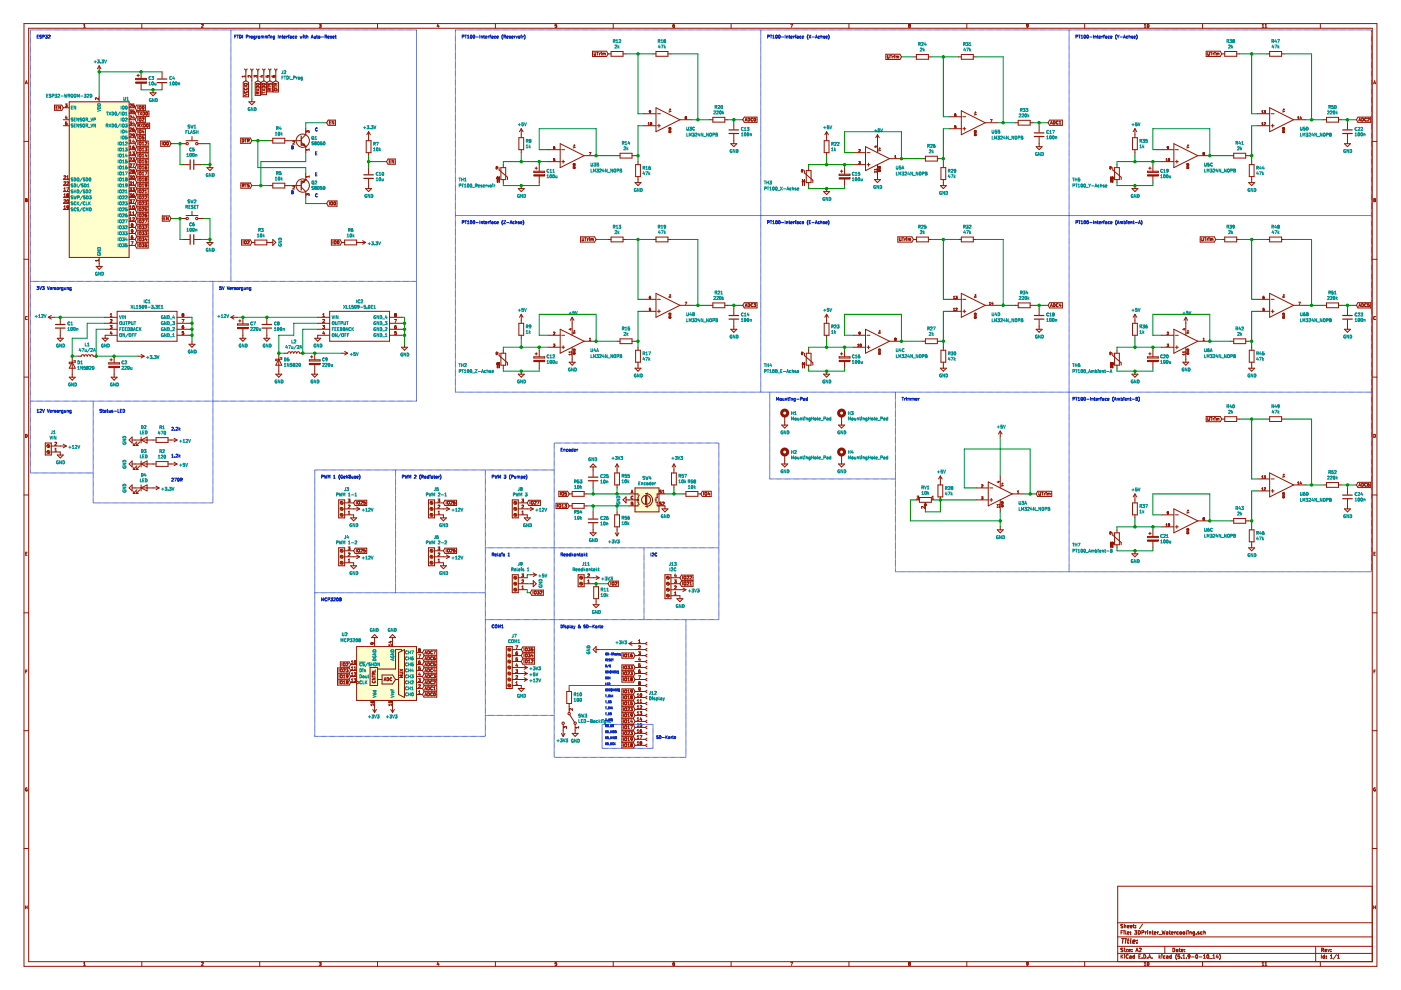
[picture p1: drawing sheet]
<svg xmlns="http://www.w3.org/2000/svg" width="297mm" height="210mm" viewBox="0 0 297 210" stroke-linecap="round" stroke-linejoin="round" font-family="sans-serif">
<path d="M.1 0h297v209.9h-297z" fill-rule="evenodd" fill="#fff" stroke="#fff" stroke-width=".21"/>
<g fill="none" stroke="#981200" stroke-width=".21">
<path d="M5.1 5h286.8v199.9h-286.8zM5.4 17.8l.2-.7 .2 .7M5.4 17.6h.3M6.1 6h284.8v197.9h-284.8zM17.7 5.8h.4M17.7 5.3l.2-.2v.7M21 14v1.2M21 14l-.4 .6M21 14l.4 .6M28.8 16.6h2.3v.3h-2.3zM29 16h.5M29.3 15.7v.5"/>
<path d="M29.9 15.2v1.4M29.9 17.6v1.4M30.1 5v1M31.8 19.7h1.3l-.6 .6zM32.5 19v.7M34.4 15.2v1.4M34.4 17.6v1.4M42.7 5.2l.3-.1 .1 .2-.4 .5h.4M51.6 17.5l.5-.4 .6 .4v3h-1.1zM51.8 19.9l.6 .2-.6 .2M51.8 18.4h.6M51.8 19.3a.29 .29 0 0 0 .3 .4 .29 .29 0 0 0 .3-.4"/>
<path d="M51.8 18.6a.28 .28 0 0 0 .3 .4 .28 .28 0 0 0 .2-.4M51.9 17.7h.4l.1 .3-.5 .1zM51.9 14.6l.2 .3 .3-.3M52 16v.4M52 16.2h-.7l.2 .2M52.1 14.9v2.2M52.3 19.3h.1M53.1 14.6l.3 .3 .3-.3M53.2 16v.4l-.4-.4-.2 .1 .1 .3M53.4 14.9v2.2M53.9 16.4v-.4l.2 .2 .3-.2v.4M54.1 17.5l.6-.4 .5 .4v2.7h-1.1z"/>
<path d="M54.3 18.9l.6 .4M54.3 17.8l.1-.1a.33 .33 0 0 1 .3-.1 .33 .33 0 0 1 .2 .3v.1a.3 .3 0 0 1-.4 .1 .3 .3 0 0 1-.2-.3zM54.4 18.3a.33 .33 0 0 1 .4 0 .33 .33 0 0 1 .1 .3h-.6zM54.4 14.6l.3 .3 .2-.3M54.6 19.9v-.3h-.2l-.1 .3h.6M54.7 14.9v2.2M54.9 19.5l-.3 .2M54.9 18.9l-.6 .4M55.1 5v1M55.4 16.1h.4M55.4 17.5l.5-.4 .6 .4v2.6h-1.1zM55.6 16v.4l-.5-.2"/>
<path d="M55.6 19.6h.6M55.6 19.5v.3M55.6 18.9l.6 .4M55.6 17.8v-.1a.33 .33 0 0 1 .4-.1 .33 .33 0 0 1 .2 .3v.1a.3 .3 0 0 1-.4 .1 .3 .3 0 0 1-.2-.3zM55.7 18.3a.33 .33 0 0 1 .3 0 .33 .33 0 0 1 .2 .3h-.6zM55.7 14.6l.2 .3 .3-.3M55.9 14.9v2.2M56.2 18.9l-.6 .4M56.4 16v.3l.3 .1-.1-.3 .3-.1 .1 .4M56.6 17.5l.6-.4 .6 .4v2h-1.2zM56.9 18.4h.6M56.9 18.2v.4"/>
<path d="M56.9 17.7l.1 .4 .2-.4h.2l.1 .4M57 14.6l.2 .3 .3-.3M57.1 18.8h-.2v.3h.6M57.1 18.8h.1M57.2 18.8v.3M57.2 14.9v2.2M57.5 18.8l-.3 .2M57.7 16.1l.3 .3 .3-.1v-.2h-.3v.3M57.9 17.5l.6-.4 .5 .4v2h-1.1zM58.1 18.3v.3M58.1 18.4h.7M58.2 18.9a.33 .33 0 0 1 .4-.1 .33 .33 0 0 1 .2 .4h-.7z"/>
<path d="M58.2 14.6l.3 .3 .2-.3M58.4 18.1v-.4h-.2l-.1 .4h.7M58.5 14.9v2.2M58.8 17.7l-.4 .2M67.7 5.1h.4l-.2 .3h.1v.3l-.3 .1M67.7 5.7v.1M80 5v1M92.8 5.1l-.1 .5h.4M93 5.4v.4M105 5v1M118 5.1h-.3v.3h.3v.3h-.3M125.6 10.9h3l.3 .5-.3 .6h-3z"/>
<path d="M126 11.1v.5M126 11.6v.1M126.3 11.1v.5l-.3 .1M126.5 11.1h.4M126.7 11.1v.6M127.1 11.3v.4M127.3 11.3l-.2 .1M127.5 11.1h.1M127.5 11.3v.4M127.8 11.3v.4M127.8 11.3l.3 .1M127.8 11.3h.1"/>
<path d="M128.1 11.4l.2-.1v.4M128.1 11.4v.3M128.9 11.4h.7M129.6 10.9h2.5v1h-2.5zM130 5v1M132.1 11.4h.6M138.4 11.4h.7M139.1 10.9h2.5v1h-2.5zM141.6 11.4h.7M143 5.1l-.3 .2v.4h.3v-.3l-.3 .1M155 5v1M167.6 5.1h.5l-.3 .7"/>
<path d="M180 5v1M187.8 11.5h3l.3 .6-.3 .5h-3zM188.2 11.7l.1 .6 .2-.1v-.5M188.7 11.7h.4M188.9 11.7v.6M189.3 11.9v.4M189.5 11.9l-.2 .1M189.7 11.8h.1M189.7 11.9v.4M189.7 11.7v.1M190 12h.3M190 11.9v.4"/>
<path d="M190.3 12l.2-.1v.4M190.3 12v.3M192.7 5.5v.2M192.7 5.7v.1M192.7 5.4v.1M192.8 5.4l-.2-.1 .2-.2 .2 .1-.1 .2M192.8 5.4h.1M192.8 5.4h-.1M192.9 5.4l.1 .3-.3 .1M193.7 12.1h.6M194.3 11.6h2.5v1h-2.5zM196.8 12.1h.7"/>
<path d="M203.2 12.1h.6M203.8 11.6h2.6v1h-2.6zM205 5v1M206.4 12.1h.6M217.9 5.8h-.2M217.9 5.7v.1M218 5.4l-.3 .1-.1-.2 .4-.1-.1 .5M230 5v1M242.6 5.8h.4M242.6 5.3l.2-.2v.7M243.3 5.2l.1-.1a.3 .3 0 0 1 .2 .4 .3 .3 0 0 1-.3 .2zM255 5v1"/>
<path d="M255.7 10.9h3l.3 .5-.3 .6h-3zM256.1 11.1l.1 .6 .2-.1v-.5M256.6 11.1h.4M256.8 11.1v.6M257.2 11.3v.4M257.4 11.3l-.2 .1M257.6 11.1h.1M257.6 11.3v.4M257.9 11.3v.4M257.9 11.3h.1M257.9 11.3l.3 .1M258.2 11.4l.2-.1 .1 .4"/>
<path d="M258.2 11.4v.3M259 11.4h.7M259.7 10.9h2.5v1h-2.5zM262.2 11.4h.6M267.6 5.8h.4M267.6 5.3l.2-.2v.7M268.2 5.8h.4M268.2 5.3l.2-.2v.7M268.6 11.4h.6M269.2 10.9h2.5v1h-2.5zM271.7 11.4h.7M279.9 5v1"/>
<path d="M291.2 17.8l.2-.7 .3 .7M291.3 17.6h.3M5.1 30h1M11.6 22.3h1.5l.3 .5-.3 .6h-1.5zM11.9 22.8h.2M12.2 22.5h-.3v.6h.3M12.8 22.5v.6l-.3-.6v.6M13.4 38.1h1.3M13.4 39.4h1.3M13.4 25.4h1.3M13.4 22.8h1.3M13.4 26.7h1.3"/>
<path d="M13.6 40l.1-.2v.7M13.6 37.3h.2l.1 .2-.4 .4h.4M13.6 38.6h.2l.1 .1-.4 .5h.4M13.6 38.6h.1M13.8 22.6l.1 .1M13.8 22h.4l-.2 .3 .2 .3-.3 .1M14 24.6l-.1 .4h.4M14.1 39.8h.5l-.3 .7M14.2 24.8v.4M14.2 37.9h.3M14.2 37.5l.1-.2v.6M14.2 25.9h-.3v.3l.2-.1 .1 .3h-.3"/>
<path d="M14.5 38.6h-.3M14.5 38.6h.1M14.5 38.6v.2l-.4 .4h.4M14.7 21.6h12.7v33h-12.7zM20.9 20.8v.3l-.5-.3-.2 .1 .1 .2M21 20.3v1.3M27.4 33h1.2M27.4 30.5h1.2M27.4 31.7h1.2M27.4 38.1h1.2M27.4 39.4h1.2M27.4 34.3h1.2"/>
<path d="M27.4 25.4h1.2M27.4 22.8h1.2M27.4 27.9h1.2M27.4 35.5h1.2M27.4 36.8h1.2M27.4 29.2h1.2M27.4 26.7h1.2M27.4 24.1h1.2M27.5 39.8h.4l-.2 .3h.2v.3h-.4M27.5 37.3h.4l-.2 .2 .2 .1v.3h-.4M27.5 38.6h.4l-.2 .2 .2 .1v.2h-.4M27.5 23.3h.4l-.2 .3h.2v.3h-.4"/>
<path d="M27.5 25.9h.4l-.2 .2 .2 .1v.2l-.4 .1M27.5 26.4v.1M27.5 23.9h.1M27.5 29.8l.2-.1v.6M27.5 31.1l.2-.2v.7M27.5 32.4l.2-.2v.6M27.5 32.8h.4M27.5 30.3h.4M27.5 31.6h.4M27.5 34.8l.3-.1 .1 .2-.4 .5h.4M27.5 33.5h.3l.1 .2-.4 .4h.4M27.5 22.1l.3-.1 .1 .2-.4 .5h.4"/>
<path d="M27.5 24.7l.3-.1 .1 .2-.4 .4h.4M27.5 27.2l.3-.1 .1 .2-.4 .5h.4M27.5 28.5l.3-.1 .1 .2-.4 .4h.4M27.5 36.1l.3-.1 .1 .2-.4 .4h.4M28.1 32.2h.4l-.2 .2 .2 .3-.4 .1M28.1 33.5h.4l-.2 .2 .2 .3h-.4M28.1 39.8h.4l-.2 .3 .2 .2-.4 .1M28.1 34.7h.4l-.2 .7M28.1 36.1v.1M28.1 38.7l.2-.1v.6M28.1 39.2h.4M28.1 22.6l.1 .1"/>
<path d="M28.1 36.1l.2-.1 .2 .1M28.1 36.2l.2 .1M28.1 23.9h.1M28.2 31.2h.3l-.1 .3h-.2zM28.2 31.2l-.1 .1M28.2 37.3h.1a.29 .29 0 0 1 .2 .3 .29 .29 0 0 1-.3 .3zM28.3 36.3l-.2 .1 .2 .2 .2-.1-.1-.2M28.3 36.3h.1M28.3 29.6l-.2 .5h.4M28.3 24.6l-.2 .4h.4M28.3 25.8l-.2 .5h.4M28.4 27.1l-.3 .3 .1 .3h.2v-.3l-.3 .1"/>
<path d="M28.4 24.8v.4M28.4 26.1v.4M28.4 29.9v.4M28.4 30.9l-.3 .3M28.5 22h-.3l-.1 .4h.4l-.1 .3h-.2M28.5 23.3h-.3l-.1 .3 .4 .1-.1 .2h-.2M28.5 28.7l-.3 .1v-.3h.3v.4l-.3 .1M28.5 36.1v.1M28.5 36.2l-.1 .1M29 32.4h2.4v1.2h-2.4l-.4-.6zM29 31.2h2.4v1.1h-2.4l-.4-.6zM29 33.7h2.4v1.1h-2.4l-.4-.5z"/>
<path d="M29 22.3h1.8v1.1h-1.8l-.4-.6zM29 27.4h1.8v1.1h-1.8l-.4-.6zM29 37.5h2.4v1.1h-2.4l-.4-.5zM29 38.8h2.4v1.1h-2.4l-.4-.5zM29 26.1h2.7v1.1h-2.7l-.4-.5zM29 23.6h2.6v1.1h-2.6l-.4-.6zM29 24.8h1.8v1.1h-1.8l-.4-.5zM29 29.9h2.4v1.1h-2.4l-.4-.5zM29 28.6h1.8v1.2h-1.8l-.4-.6zM29 35h2.4v1.1h-2.4l-.4-.6zM29 36.3h2.4v1.1h-2.4l-.4-.6zM29.1 23.8h.4"/>
<path d="M29.2 26.6h.4v-.2l-.4-.1v.6M29.2 22.5v.6M29.2 25v.7M29.2 27.6v.6M29.2 28.8v.7M29.2 30.1v.6M29.2 31.4v.6M29.2 32.6v.7M29.2 33.9v.7M29.2 35.2v.6M29.2 36.5v.6M29.2 37.7v.7"/>
<path d="M29.2 39v.6M29.3 23.8v.6M29.4 26.6l.2 .3M29.5 30.2h.4l-.1 .5h-.3zM29.5 25.1h.4l-.1 .5h-.3zM29.5 36.5h.4l-.1 .6-.3-.1zM29.5 37.8h.4l-.1 .5h-.3zM29.5 39.1h.4l-.1 .5-.3-.1zM29.5 22.6h.4l-.1 .5-.3-.1zM29.5 31.5h.4l-.1 .5-.3-.1zM29.5 28.9h.4l-.1 .5h-.3zM29.5 32.7h.4l-.1 .6-.3-.1z"/>
<path d="M29.5 34h.4l-.1 .5h-.3zM29.6 23.8l.5 .6M29.8 26.3l.4 .6M30.1 23.8l-.5 .6M30.2 37.9l.1-.2v.7M30.2 30.7h.3M30.2 30.3l.1-.2v.6M30.2 31.6l.1-.2v.6M30.2 32.8l.1-.2v.7M30.2 34.1l.1-.2v.7M30.2 35.4l.1-.2v.6M30.2 36.6l.1-.1v.6"/>
<path d="M30.2 39.2l.1-.2v.6M30.2 32h.3M30.2 33.3h.3M30.2 38.4h.3M30.2 39.6h.3M30.2 37.1h.3M30.2 35.8h.3M30.2 34.6h.3M30.2 22.6l.1-.1a.29 .29 0 0 1 .2 .3 .29 .29 0 0 1-.3 .3zM30.2 26.3l-.4 .6M30.3 23.8a.32 .32 0 0 1 .4 .3 .32 .32 0 0 1-.4 .3zM30.3 27.5l-.1 .5h.3"/>
<path d="M30.5 25.1h-.3M30.5 26.3a.32 .32 0 0 1 .3 .3 .32 .32 0 0 1-.3 .3zM30.5 25.1h.1M30.5 27.8v.4M30.5 25.1v.2l-.4 .4h.4M30.5 28.8h-.3v.3h.2l.1 .3h-.3M30.7 31.4h.4l-.2 .2 .2 .1v.2l-.3 .1M30.7 31.9l.1 .1M30.7 36.5h.5l-.3 .6M30.8 30.2l.2-.1 .1 .2-.4 .4h.4M30.9 38l-.1-.1 .1-.2 .2 .1-.1 .2M30.9 38l-.1 .1 .1 .3 .2-.2-.1-.2"/>
<path d="M30.9 38h.1M30.9 32.6l-.1 .5h.4M31 23.8h.1a.29 .29 0 0 1 .2 .3 .29 .29 0 0 1-.3 .2zM31.1 32.9v.4M31.1 35.2l-.3 .3v.3h.3v-.3l-.3 .1M31.1 33.9h-.3v.3h.3v.3h-.3M31.1 39.3l-.3 .1v-.3h.3v.4l-.3 .1M31.1 26.4l.1-.1a.29 .29 0 0 1 .2 .3 .29 .29 0 0 1-.3 .3zM34.1 29.9h1.8l.4 .6-.4 .5h-1.8zM34.4 30.1v.6M34.7 30.2h.4l-.1 .5h-.3zM35.4 30.2l.1-.1a.31 .31 0 0 1 .2 .3 .31 .31 0 0 1-.3 .3z"/>
<path d="M35.6 30.1v.1M38.2 30.5h1.2M38.8 34.9h1.4M39.4 29.8h2.6M40.7 28.9v.9M41.2 34.9h1.4M42 30.5h1.2M43.9 35.5h1.2l-.6 .7zM44.5 34.9v.6M51 29.3h2.1l.3 .5-.3 .6h-2.1zM51.1 38.8h2l.3 .6-.3 .5h-2zM51.4 29.5a.32 .32 0 0 1 .3 .3 .32 .32 0 0 1-.3 .3z"/>
<path d="M51.4 39.3h.3v-.2l-.3-.1v.6M51.5 39.3l.2 .3M51.9 29.5h.4M51.9 39h.4M52.1 29.5v.6M52.1 39v.6M52.6 29.8l.2 .3M52.8 21.6h1.2l-.6 .6zM52.8 29.5h-.3v.6M52.8 29.5h.1M52.8 39.4h.1M52.8 39.4v.2h-.3"/>
<path d="M52.8 29.5v.3h-.3M52.8 39l-.3 .1 .3 .3M53.4 20.9v.7M57.2 39.4h.6M57.2 29.8h.6M57.8 29.3h2.6v1h-2.6zM57.8 38.8h2.6v1.1h-2.6zM60.4 39.4h3.5M60.4 29.8h3.5M62.1 39.5l.2-.1 .2 .2-.4 .5h.4M62.1 30l.2-.1 .2 .2-.4 .5h.4M63.9 39.7l.9 .9v1.3"/>
<path d="M63.9 30.1l.9 1M64.8 38.1h.1M64.8 31.1h.1M64.8 38.1l-.9 .9M64.8 27.3v1.3l-.9 .9M64.8 31.1v1.3M64.8 36.8v1.3M65.2 27.8v.2l-.3-.3v.4M65.2 27.8h.3v.3M65.2 27.8h.1M65.5 31.7h-.6l.2 .2M65.5 31.5v.4"/>
<path d="M65.5 37.3v.3M65.5 37.4h-.6l.2 .2M69.6 25.5h1.5v1.1h-1.5l-.3-.6zM69.8 26h.3M70.1 25.7h-.3v.6h.3M70.8 25.7v.6l-.4-.6v.6M77.5 40h1.3l-.6 .6zM77.6 29.8h1.1v2.6h-1.1zM78.2 27.9v1.9M78.2 32.4v.6M78.2 35.5v1.4M78.2 38v2"/>
<path d="M78.2 27.9l-.4 .7M78.2 27.9l.3 .7M82.3 33.7h1.5v1.1h-1.5l-.3-.5zM82.5 34.2h.2M82.8 33.9h-.3v.7h.3M83.5 33.9v.7l-.4-.7v.7M105.3 35.5l-.1-.1 .1-.1 .1 .1-.1 .5-.2-.3M105.6 35.4l-.3 .1M105.8 35.5v.5l1.8 1.6v.5M106.2 35.5h1v2.6h-1zM106.7 34.9v.6M106.7 38.1v.6"/>
<path d="M109.9 40h1.3l-.7 .6zM110 29.2h1v2.5h-1zM110.5 27.3v1.9M110.5 31.7v.7M110.5 39.4v.6M110.5 27.3l-.4 .6M110.5 27.3l.4 .6M113.2 36.3h2.3v.3h-2.3zM113.4 35.7h.5M113.7 35.4v.5M114.3 34.9v1.4M114.3 37.3v1.4"/>
<path d="M116.2 31.7h2.6M116.2 34.3h2.6M117.3 34.1h.1M117.5 31.3l-.2 .1M117.5 33.8h.1M117.5 31.3h.1M117.6 31.1l-.2 .1v.4l.2-.1v-.2M117.6 33.8v.1M117.6 33.6h-.2l-.1 .3 .2-.1M117.6 33.9h.1M117.6 33.9v.2h-.2M118.8 30.5l5 2.5-5 2.5z"/>
<path d="M119.1 31.7h.6M119.1 34.3h.6M119.4 34v.6M121.5 35.1h.4l-.4 .2h.4M121.5 31.1l.4 .1-.4 .2M121.5 35.5l.1 .2 .3-.1v-.1l-.1 .1M121.5 34.7h.3l.1 .2h-.4zM121.6 30.8h.3M121.8 30.7v.3M123.8 33h2.6M124.9 32.3h.4l-.2 .6M130.8 33h.7"/>
<path d="M131.5 32.5h2.5v1h-2.5zM134 33h.6M134.6 38.7h1.3l-.6 .7zM134.8 34.9h1v2.5h-1zM135.3 34.3v.6M135.3 37.4v1.3M136.5 26.7h2.6M136.5 24.1h2.6M137.4 26.5h.3M137.5 26.1l.1-.1v.5M137.5 26.1h-.1M137.9 26l.3 .2-.1 .3-.2-.2z"/>
<path d="M137.9 23.7h-.2v-.2h.2v.3l-.2 .2M139.1 22.8l5.1 2.6-5.1 2.5zM139.4 26.7h.6M139.4 24.1h.6M139.7 26.3v.7M141.8 27.5h.4l-.4 .2h.4M141.8 23.5l.4 .1-.4 .2M141.9 27.9v.2h.2M141.9 27.1h.2l.1 .2h-.4zM141.9 23.2h.3M142.1 28l.1-.1v.2M142.1 23.1v.3"/>
<path d="M142.1 27.1h.1M142.2 28.1h-.1M144.2 25.4h2.5M145.3 25l.1 .2 .2-.2M145.3 25h.1M145.4 24.9l-.1 .1M145.4 24.9v-.2l.2 .1-.1 .1M145.4 24.9h.1M145.5 24.9v.1M145.5 25h.1M150.5 25.4h.6M151.1 24.9h2.6v1h-2.6z"/>
<path d="M153.7 25.4h.6M154.9 30.5h1.3l-.6 .6zM155.6 26v1.4M155.6 28.4v2.1M157.8 24.8h2.7v1.1h-2.7l-.3-.5zM158 25.7l.2-.7 .2 .7M158 25.5h.3M158.6 25a.32 .32 0 0 1 .4 .3 .32 .32 0 0 1-.4 .4zM159.6 25.1a.28 .28 0 0 0-.4 .2 .28 .28 0 0 0 .4 .3M159.9 25.1a.33 .33 0 0 0-.1 .3 .33 .33 0 0 0 .3 .3l.1-.6M159.9 25.1h.2M159.9 25.1h.1"/>
<path d="M160.1 25.1h.1M170.1 36.2l-.2-.2 .2-.1 .1 .1-.1 .5-.2-.2M170.3 36l-.2 .2M170.6 36.2v.5l1.7 1.5v.5M170.9 36.2h1.1v2.5h-1.1zM171.4 35.5v.7M171.4 38.7v.7M174.7 29.8h1.1v2.6h-1.1zM175.3 27.9v1.9M175.3 32.4v.6M175.3 40v.6M175.3 27.9l-.4 .7"/>
<path d="M175.3 27.9l.3 .7M177.9 36.9h2.3v.3h-2.3zM178.2 36.3h.5M178.4 36v.6M179.1 35.5v1.4M179.1 38v1.4M181 34.9h2.5M181 32.4h2.5M182.1 34.2h.3l-.2 .2 .2 .3M182.1 34.7h.1M182.1 31.7l.3 .1-.3 .4h.3M182.1 34.7h.2"/>
<path d="M182.4 34.7h-.1M183.5 31.1l5.1 2.5-5.1 2.6zM183.8 34.9h.7M183.8 32.4h.7M184.1 34.6v.6M185.4 38.1h1.3l-.7 .6zM185.6 31h.3M185.7 30.9v.3l-.3-.1M185.9 35.9h-.5l.1 .2M185.9 35.8v.3M185.9 36.3v.3M185.9 36.4h-.5l.1 .2"/>
<path d="M186 28.6l-.3 .6M186 28.6v3.8M186 34.9v3.2M186 28.6l.4 .6M186.3 35.7h.4l-.4 .3h.4M186.3 31.7l.4 .2-.4 .1M186.3 35.4v.1h.4l-.1-.1M186.3 36.2l.1 .2 .3-.1-.1-.2-.1 .1M186.3 35.3h.3M186.3 35.3v.1M186.4 31.5h.3M186.5 31.3v.3"/>
<path d="M186.6 35.3v.1M188.6 33.6h2.5M189.7 33.5h.3M189.7 33.1l.2-.1v.5M195.6 33.6h.6M196.2 33.1h2.5v1h-2.5zM198.7 33.6h.7M199.4 39.4h1.2l-.6 .6zM199.5 35.5h1v2.6h-1zM200 34.9v.6M200 38.1v1.3M201.3 27.3h2.5"/>
<path d="M201.3 24.8h2.5M202.4 24.3v.1M202.4 24.3h.2M202.4 24.3h.1M202.6 24.1l-.2 .1v.3l.2 .1 .1-.3M202.6 26.8l.1 .1M202.6 24.3h.1M202.7 26.9l-.1 .2h-.2M202.7 26.6h-.3v.3l.2-.1M203.8 23.5l5.1 2.5-5.1 2.6zM204.1 27.3h.7M204.1 24.8h.7"/>
<path d="M204.5 27v.6M206.6 24.1l.4 .2-.4 .1M206.6 28.1h.4l-.4 .2h.4M206.6 27.8l.3-.1 .1 .2h-.4zM206.6 28.5l.1 .3 .3-.2-.1-.1-.1 .1M206.7 23.8h.3M206.8 23.7v.3M208.9 26h2.5M210 25.4h.3l-.2 .5M215.2 26h.7M215.9 25.5h2.5v1h-2.5zM218.4 26h.6"/>
<path d="M219.7 31.1h1.3l-.7 .6zM220.3 26.7v1.4M220.3 29.1v2M222.5 25.5h2.7v1.1h-2.7l-.3-.6zM222.7 26.3l.2-.6 .2 .6M222.8 26.1h.3M223.3 25.7a.32 .32 0 0 1 .4 .3 .32 .32 0 0 1-.4 .3zM224.3 25.7a.28 .28 0 0 0-.4 .3 .28 .28 0 0 0 .4 .2M224.3 25.7h.1M224.6 26.3h.3M224.6 25.8l.2-.1v.6M235.4 35.5l-.1-.1 .1-.1 .2 .1-.2 .5-.2-.3"/>
<path d="M235.7 35.4l-.3 .1M235.9 35.5v.5l1.8 1.6v.5M236.3 35.5h1v2.6h-1zM236.8 34.9v.6M236.8 38.1v.6M240 40h1.3l-.7 .6zM240.1 29.2h1v2.5h-1zM240.6 27.3l-.4 .6M240.6 27.3v1.9M240.6 31.7v.7M240.6 39.4v.6M240.6 27.3l.4 .6"/>
<path d="M243.3 36.3h2.3v.3h-2.3zM243.5 35.7h.6M243.8 35.4v.5M244.4 34.9v1.4M244.4 37.3v1.4M246.3 31.7h2.6M246.3 34.3h2.6M247.2 34.1h.3M247.2 33.8l.2-.2v.5M247.7 31.3h-.2v-.2l.2 .1v.3l-.2 .1M247.8 34.1h.1M247.8 33.6h.1"/>
<path d="M247.8 33.6l-.1 .2 .1 .3M247.9 33.6l.1 .2-.1 .3M248.9 30.5l5.1 2.5-5.1 2.5zM249.2 31.7h.6M249.2 34.3h.6M249.5 34v.6M251.6 31.1l.4 .1-.4 .2M251.6 35.1h.4l-.4 .2h.4M251.7 35.5v.2M251.7 34.7h.2l.1 .2h-.4zM251.7 35.7h.1M251.7 30.8h.3"/>
<path d="M251.9 35.6l.1-.1v.1l-.3 .1M251.9 30.7v.3M254 33h2.5M255.1 32.4h.3M255.1 32.5l.1 .1M255.1 32.4v.1M255.1 32.6v.2M255.1 32.8h.1M255.1 32.8h.2M255.1 32.6h.1M255.2 32.6h.1M255.2 32.6h-.1"/>
<path d="M255.3 32.6h.1M255.3 32.6v.2M255.3 32.8h.1M255.4 32.4v.1M255.4 32.5l-.1 .1M260.9 33h.7M261.6 32.5h2.5v1h-2.5zM264.1 33h.6M264.7 38.7h1.3l-.6 .7zM264.9 34.9h1v2.5h-1zM265.4 34.3v.6M265.4 37.4v1.3"/>
<path d="M266.7 26.7h2.5M266.7 24.1h2.5M267.5 26.5h.3M267.5 24h.3M267.5 23.6l.2-.1v.5M267.5 26.1l.2-.1v.5M268 23.5h.3l-.2 .1 .1 .1M268 26l.3 .1-.3 .4h.3M268.2 23.7h.1M268.3 23.7l-.1 .2h-.2M269.2 22.8l5.1 2.6-5.1 2.5zM269.5 26.7h.6"/>
<path d="M269.5 24.1h.6M269.8 26.3v.7M271.9 23.5l.4 .1-.4 .2M271.9 27.5h.4l-.4 .2h.4M272 27.9v.2M272 27.1h.2l.1 .2h-.4zM272 28.1h.1M272 23.2h.3M272 27.1h.1M272.2 28l.1-.1v.1l-.3 .1M272.2 23.1v.3M274.3 25.4h2.5"/>
<path d="M275.1 25.2h.3M275.1 24.9l.2-.2v.5M275.8 24.7l-.2 .4h.3M275.9 24.9v.3M280.6 25.4h.6M281.2 24.9h2.6v1h-2.6zM283.8 25.4h.6M285.1 30.5h1.2l-.6 .6zM285.7 26v1.4M285.7 28.4v2.1M287.9 24.8h2.7v1.1h-2.7l-.3-.5zM288.1 25.7l.2-.7 .2 .7"/>
<path d="M288.1 25.5h.3M288.7 25a.32 .32 0 0 1 .4 .3 .32 .32 0 0 1-.4 .4zM289.7 25.1a.28 .28 0 0 0-.4 .2 .28 .28 0 0 0 .4 .3M290 25.1l.2-.1 .1 .2-.4 .5h.4M290.9 30h1M5.1 55h1M5.4 42.4h.2M5.6 42.4l.1 .3M5.6 42.4l.1-.2-.3-.1v.7l.3-.1M5.7 42.7h.1M13.4 44.4h1.3M13.4 40.6h1.3"/>
<path d="M13.4 41.9h1.3M13.4 43.2h1.3M13.6 44.3h.3M13.6 43.8l.1-.2v.7M13.6 40.5h.3M13.6 41.3l.1-.2v.6M13.6 41.7h.3M13.6 42.4h.1M13.6 42.4l.3 .1M13.9 42.5h.1M13.9 42.5l-.4 .5h.4M14.2 41.2l.1 .2"/>
<path d="M14.2 41.2h.1M14.2 41.4l.1 .3 .2-.1v-.2M14.2 43.7v.3l.3-.1M14.2 43.7h.3M14.2 42.4h.1a.29 .29 0 0 1 .2 .3 .29 .29 0 0 1-.3 .2zM14.2 41.1v.1M14.2 41.1h.3M14.2 41.4h.1M14.2 43.7h.1M14.3 41.4h.1M14.3 41.4h-.1M14.4 41.4h.1"/>
<path d="M14.5 41.1v.1M14.5 41.4h.1M14.5 43.7h.1M14.5 43.7v.4l-.3 .2M14.5 41.2h.1M14.5 41.2l-.1 .2M20.4 56.5h1.3l-.7 .6zM20.9 55v.4M20.9 55.2h-.7l.2 .2M21 54.6v1.9M27.4 44.4h1.2M27.4 45.7h1.2"/>
<path d="M27.4 47h1.2M27.4 40.6h1.2M27.4 41.9h1.2M27.4 43.2h1.2M27.4 50.8h1.2M27.4 52h1.2M27.4 48.2h1.2M27.4 49.5h1.2M27.5 41.1h.4l-.2 .2 .2 .1v.3h-.4M27.5 42.4h.4l-.2 .2 .2 .1v.2h-.4M27.5 44.3h.4M27.5 43.8l.2-.2v.7"/>
<path d="M27.5 45.1l.2-.2v.6M27.5 46.3l.2-.1v.6M27.5 45.5h.4M27.5 46.8h.4M27.8 51.2h.4l-.3 .7M27.8 50.3h.3l.1 .2M27.9 47.5v.2M27.9 47.8v.2M27.9 48.8v.3l.3-.1M27.9 50.5v.1M27.9 47.7h.1M27.9 48h.1"/>
<path d="M27.9 50.6h.2M27.9 47.5h.1M27.9 47.5h.2M27.9 47.7v.1M27.9 48h.2M27.9 48.7h.2M27.9 48.7v.1M27.9 50v.5M27.9 50h.1M27.9 47.7h.2M28.1 47.7h.1M28.1 42.4h.4l-.2 .6"/>
<path d="M28.1 45.5h.4M28.1 45.1l.2-.2v.6M28.1 50h-.2M28.1 47.5h.1M28.1 47.7l.1 .1M28.1 48.7l.1 .1M28.2 46.2h.2l.1 .1-.4 .5h.4M28.2 46.2h-.1M28.2 50.5l-.1 .1M28.2 47.5v.2M28.2 47.8v.2M28.2 48.8v.4l-.3 .1"/>
<path d="M28.2 47.7h-.1M28.2 48h-.1M28.2 43.7a.33 .33 0 0 0-.1 .3 .33 .33 0 0 0 .2 .3l.2-.3-.1-.3M28.2 43.7h.2M28.2 43.7h.1M28.4 43.7h.1M28.4 41.1l-.3 .3 .1 .3h.2v-.3l-.3 .1M29 41.3h2.4v1.1h-2.4l-.4-.5zM29 40.1h2.4v1.1h-2.4l-.4-.6zM29 42.6h2.4v1.1h-2.4l-.4-.5zM29 50.2h2.4v1.1h-2.4l-.4-.5zM29 47.7h2.4v1.1h-2.4l-.4-.6z"/>
<path d="M29 43.9h2.4v1.1h-2.4l-.4-.6zM29 45.1h2.4v1.2h-2.4l-.4-.6zM29 46.4h2.4v1.1h-2.4l-.4-.5zM29 48.9h2.4v1.2h-2.4l-.4-.6zM29 51.5h2.4v1.1h-2.4l-.4-.6zM29.2 40.3v.6M29.2 41.5v.7M29.2 42.8v.6M29.2 44.1v.6M29.2 45.3v.7M29.2 46.6v.6M29.2 47.9v.6"/>
<path d="M29.2 49.1v.7M29.2 50.4v.7M29.2 51.7v.6M29.5 50.5h.4l-.1 .5h-.3zM29.5 44.2h.4l-.1 .5-.3-.1zM29.5 49.2h.4l-.1 .6-.3-.1zM29.5 40.4h.4l-.1 .5-.3-.1zM29.5 41.6h.4l-.1 .5h-.3zM29.5 46.7h.4l-.1 .5h-.3zM29.5 48h.4l-.1 .5-.3-.1zM29.5 51.8h.4l-.1 .5-.3-.1zM30.1 50.4h.4l-.2 .3 .2 .2-.4 .1"/>
<path d="M30.1 47.9h.4l-.2 .2 .2 .1M30.1 51.7h.4l-.2 .2 .2 .3-.4 .1M30.1 49.1h.4l-.2 .3h.2M30.2 42.9l.2-.1 .1 .2-.4 .4h.4M30.2 44.1h.2l.1 .1-.4 .5h.4M30.2 46.7l.2-.1 .1 .2-.4 .4h.4M30.2 40.3h.2l.1 .1-.4 .5h.4M30.2 41.6l.2-.1 .1 .2-.4 .5h.4M30.2 45.4l.2-.1 .1 .2-.4 .5h.4M30.5 48.2h.1M30.5 49.4v.1M30.5 48.2v.3h-.4"/>
<path d="M30.5 49.5v.3l-.4-.1M30.7 42.8h.4l-.2 .2 .2 .1v.3h-.4M30.7 49.1h.4l-.2 .3 .2 .1v.3l-.4-.1M30.7 46.6h.5l-.3 .6M30.8 41.6l.2-.1 .1 .2-.4 .5h.4M30.8 47.9h.2l.1 .2-.4 .4h.4M30.8 40.9h.3M30.8 40.4l.1-.1v.6M30.9 50.4l-.1 .4h.4M31.1 50.6v.5M31.1 45.3l-.3 .3v.3l.3 .1v-.4l-.3 .1M31.1 44.1h-.3v.3h.3v.2h-.3"/>
<path d="M31.1 51.7h-.3v.3h.3v.3h-.3M34.4 45.8h1.5l.4 .5-.4 .6h-1.5zM34.7 46.3h.2M35 46h-.3v.6h.3M35.7 46v.6l-.4-.6v.6M38.2 46.3h1.2M38.8 50.8h1.4M39.4 45.7h2.6M40.7 44.8v.9M41.2 50.8h1.4M42 46.3h1.2M43.9 51.4h1.2l-.6 .6z"/>
<path d="M44.5 50.8v.6M51.2 50.9h1.9l.3 .5-.3 .6h-1.9zM51.5 51.1v.6M52.8 51.1h-.3M52.8 51.1h.1M52.8 51.1v.2l-.4 .4h.4M53.4 51.4h.6M54 50.9h2.6v1h-2.6zM56.6 51.4h1.2M57.8 50.8l.7 .6-.7 .6zM64.9 41.5v-.4l.3 .2 .2-.2 .1 .4M69.6 42.6h1.8v1.1h-1.8l-.3-.5z"/>
<path d="M69.8 42.8v.6M70.1 42.9h.4l-.1 .5-.3-.1zM70.3 50.9h1.8l.3 .5-.3 .6h-1.8zM70.6 51.1v.6M70.8 42.9l.1-.1a.29 .29 0 0 1 .3 .3 .29 .29 0 0 1-.4 .3zM70.9 51.1h.3v.6l-.3-.1zM71.6 51.1h.1a.29 .29 0 0 1 .2 .3 .29 .29 0 0 1-.3 .2zM72.4 51.4h.7M73.1 50.9h2.5v1h-2.5zM75.6 51.4h1.9M76.9 51l.6 .4M77.5 51.4l-.6 .4"/>
<path d="M123.1 50.2h3l.3 .6-.3 .5h-3zM123.4 50.4l.1 .7 .3-.2v-.5M124 50.4h.3M124.2 50.4v.7M124.6 50.6v.5M124.7 50.6l-.1 .1M124.9 50.5h.1M125 50.5h.1M125 50.6v.5M125.3 50.7h.2M125.3 50.6v.5M125.5 50.7h.3v.4"/>
<path d="M125.5 50.7v.4M128.9 50.8h.7M129.6 50.3h2.5v1h-2.5zM132.1 50.8h.6M138.4 50.8h.7M139.1 50.3h2.5v1h-2.5zM141.6 50.8h.7M174.6 40.6h1.3l-.6 .7zM190.4 50.2h2.9l.4 .6-.4 .5h-2.9zM190.7 50.4l.1 .7 .2-.2v-.5M191.3 50.4h.3M191.4 50.4v.7"/>
<path d="M191.8 50.6v.5M191.9 50.7h-.1M191.9 50.7h.1M192 50.6l-.1 .1M192.2 50.5h.1M192.2 50.6v.5M192.3 50.5h-.1M192.5 50.7h.3M192.5 50.6v.5M192.8 50.7h.2l.1 .4M192.8 50.7v.4M193.7 50.8h.6"/>
<path d="M194.3 50.3h2.5v1h-2.5zM196.8 50.8h.7M203.2 50.8h.6M203.8 50.3h2.6v1h-2.6zM206.4 50.8h.6M254.5 50.2h2.9l.4 .6-.4 .5h-2.9zM254.8 50.4l.1 .7 .2-.2v-.5M255.4 50.4h.3M255.5 50.4v.7M255.9 50.6v.5M256.1 50.6l-.2 .1M256.3 50.5h.1"/>
<path d="M256.3 50.4v.1M256.3 50.6v.5M256.6 50.6v.5M256.7 50.7h.2M256.7 50.7h-.1M256.9 50.7h.2l.1 .4M256.9 50.7v.4M259 50.8h.7M259.7 50.3h2.5v1h-2.5zM262.2 50.8h.6M268.6 50.8h.6M269.2 50.3h2.5v1h-2.5z"/>
<path d="M271.7 50.8h.7M290.9 55h1M291.3 42.1l.3 .1-.1 .6h-.2zM291.3 42.4h.2M5.1 80h1M5.8 67.2a.29 .29 0 0 0-.4 .2 .29 .29 0 0 0 .4 .3M10.2 67.3l.7 .4M10.2 67.3h1.3M10.9 66.9l-.7 .4M12.1 71.7h1.3l-.6 .7zM12.8 67.3v1.4M12.8 69.7v2"/>
<path d="M14.7 80h1.3l-.7 .6zM15.3 76.8l.7 1.3h-1.3zM15.3 75.5v4.5M15.6 76.5h.4v.3h-1.3v.3h.3M16.6 75.5h.6a.32 .32 0 0 1 .3-.3 .32 .32 0 0 1 .4 .3 .32 .32 0 0 1 .3-.3 .32 .32 0 0 1 .3 .3 .32 .32 0 0 1 .3-.3 .32 .32 0 0 1 .3 .3 .32 .32 0 0 1 .3-.3 .32 .32 0 0 1 .4 .3h.6M21.7 71.7h1.2l-.6 .7zM22.3 68.5h2.5M22.3 67.3h2.5M22.3 69.8h2.5M23.1 76.9h2.2v.3h-2.2zM23.3 76.3h.5M23.4 69h.3l-.2 .3 .2 .2-.3 .1"/>
<path d="M23.4 67.1h.3M23.4 66.7l.2-.2v.6M23.5 70.3l-.1 .4h.4M23.6 80h1.2l-.6 .6zM23.6 76v.5M23.7 67.8h-.3M23.7 67.8h.1M23.7 70.5v.4M23.7 67.8v.1M23.7 67.9l-.3 .5h.3M23.7 67.9h.1M24.2 75.5v1.4"/>
<path d="M24.2 77.9v2.1M24.8 71.1h-2.5v.6M24.8 66h12.7v6.4h-12.7zM29.3 75.5h1.2M29.9 75.1l.6 .4M30.5 75.5l-.6 .4M37.5 68.5h2.6M37.5 71.1h2.6M37.5 67.3h2.6M37.5 69.8h2.6M38.6 67.7h.4l-.3 .7M38.6 66.6l.1-.1 .3 .1"/>
<path d="M38.6 66.6l.1 .2M38.6 66.6h.1M38.7 66.8l-.1 .1 .1 .2 .3-.1-.1-.2M38.7 66.8h.2M38.9 69h-.1a.39 .39 0 0 0-.1 .6h.2l.1-.2-.1-.1-.3 .1M38.9 70.3h-.3v.3l.3-.1 .1 .3-.4 .1M39 66.6h.1M39 66.6l-.1 .2M40.1 73h1.2l-.6 .6zM40.7 72.4v.6M49 67.3h1.2M49 67.3l.6 .4"/>
<path d="M49.6 66.9l-.6 .4M50.4 68.7h2.2v.2h-2.2zM50.6 68h.5M50.9 71.7h1.2l-.6 .7zM50.9 67.8v.5M51.5 67.3v1.4M51.5 69.7v2M55.9 71.7h1.3l-.6 .7zM56.6 67.3v1.4M56.6 69.7v2M58.5 79.3h1.2l-.6 .7zM59.1 76.2l.6 1.2h-1.2z"/>
<path d="M59.1 74.9v4.4M59.4 75.8h.3v.4h-1.2v.3h.3M60.4 74.9h.6a.32 .32 0 0 1 .3-.3 .32 .32 0 0 1 .3 .3 .32 .32 0 0 1 .4-.3 .32 .32 0 0 1 .3 .3 .32 .32 0 0 1 .3-.3 .32 .32 0 0 1 .3 .3 .32 .32 0 0 1 .3-.3 .32 .32 0 0 1 .4 .3h.6M65.6 76.3h2.3v.2h-2.3zM65.8 75.7h.5M66.1 79.3h1.3l-.7 .7zM66.1 75.4v.5M66.7 74.9v1.4M66.7 77.3v2M66.7 71.7h1.3l-.6 .7zM67.4 68.5h2.5M67.4 67.3h2.5"/>
<path d="M67.4 69.8h2.5M68.4 69h.4l-.2 .3 .2 .2-.4 .1M68.4 67.1h.4M68.4 66.7l.2-.2v.6M68.6 70.3l-.2 .4h.4M68.7 67.8h-.3M68.7 67.8h.1M68.7 70.5v.4M68.8 67.8v.1M68.8 67.9h.1M68.8 67.9l-.4 .5h.4M69.9 71.1h-2.5v.6"/>
<path d="M69.9 66h12.7v6.4h-12.7zM72.4 74.9h1.3M73.1 74.5l.6 .4M73.7 74.9l-.6 .4M82.6 68.5h2.5M82.6 71.1h2.5M82.6 67.3h2.5M82.6 69.8h2.5M83.6 67.7h.5l-.3 .7M83.7 66.6l.1 .2M83.7 66.6h.1M83.7 66.6l.1-.1 .2 .1"/>
<path d="M83.7 70.9h.1M83.8 66.8l-.1 .1 .1 .2 .2-.1-.1-.2M83.8 66.8h.1M84 69h-.1a.39 .39 0 0 0-.1 .6h.2v-.2l-.1-.1-.2 .1M84 70.3h-.3v.3l.3 .1v.2h-.3M84 66.6h.1M84 66.6l-.1 .2M85.1 73.6h1.3l-.6 .7zM85.8 73v.6M105.1 75l.1 .1M105.6 74.8l-.3 .1-.1-.2h.2v.4l-.1 .1-.1-.1M105.8 74.9v.5l1.8 1.5v.5"/>
<path d="M106.2 74.9h1v2.5h-1zM106.7 74.3v.6M106.7 77.4v.7M109.9 79.3h1.3l-.7 .7zM110 68.5h1v2.6h-1zM110.5 66.6v1.9M110.5 71.1v.6M110.5 78.7v.6M110.5 66.6l-.4 .7M110.5 66.6l.4 .7M113.2 75.7h2.3v.2h-2.3zM113.4 75h.5"/>
<path d="M113.7 74.8v.5M114.3 74.3v1.4M114.3 76.7v1.4M116.2 71.1h2.6M116.2 73.6h2.6M117.3 73.4l.2 .1M117.3 73h.3l-.1 .2h.1v.2M117.3 70.5l.3 .1-.3 .3h.3M117.6 73.4l-.1 .1M118.8 69.8l5 2.6-5 2.5zM119.1 71.1h.6M119.1 73.6h.6"/>
<path d="M119.4 73.3v.6M120.7 76.8h1.2l-.6 .6zM120.8 69.7h.4M121 69.6v.4l-.4-.2M121.2 75.1h-.6l.2 .2M121.2 74.5v.3M121.2 75v.3M121.2 74.6h-.6l.2 .2M121.3 67.3v3.8M121.3 73.6v3.2M121.3 67.3l-.4 .6M121.3 67.3l.4 .6"/>
<path d="M121.5 70.5l.4 .1-.4 .1M121.5 74.4h.4l-.4 .3h.4M121.5 74.1l.3-.1 .1 .2h-.4zM121.5 74.9l.1 .2 .3-.1v-.2l-.1 .1M121.6 70.2h.3M121.8 70v.3M123.8 72.4h2.6M125 71.8l.1-.1v.5M125 72.2h.3M130.8 72.4h.7M131.5 71.8h2.5v1.1h-2.5zM134 72.4h.6"/>
<path d="M134.6 78.1h1.3l-.6 .6zM134.8 74.3h1v2.5h-1zM135.3 73.6v.7M135.3 76.8v1.3M136.5 66h2.6M136.5 63.5h2.6M137.7 63.3h.1M137.7 63v.1M137.7 63.3h.2M137.7 63h.2M137.7 63h.1M137.9 65.6h.1"/>
<path d="M137.9 62.8l-.2 .1v.4M137.9 63h.1M137.9 65.3h-.2v.3h.2M137.9 65.6v.2h-.2M137.9 63v.3M137.9 63.3h.1M139.1 62.2l5.1 2.5-5.1 2.6zM139.4 66h.6M139.4 63.5h.6M139.7 65.7v.6M141.8 67.3l.2 .2 .2-.1v-.2l-.1 .1M141.8 62.8l.4 .2-.4 .1"/>
<path d="M141.8 66.8h.4l-.4 .3h.4M141.9 66.5l.3-.1v.2h-.4zM141.9 67.3h-.1M141.9 62.6h.3M142.1 62.4v.3M142.1 66.4h.1M144.2 64.7h2.5M145.2 64.1h.4l-.2 .5M150.5 64.7h.6M151.1 64.2h2.6v1h-2.6zM153.7 64.7h.6M154.9 69.8h1.3l-.6 .6z"/>
<path d="M155.6 65.4v1.4M155.6 67.8v2M157.8 64.2h2.7v1.1h-2.7l-.3-.6zM158 65l.2-.6 .2 .6M158 64.8h.3M158.6 64.4a.32 .32 0 0 1 .4 .3 .32 .32 0 0 1-.4 .3zM159.6 64.4a.28 .28 0 0 0-.4 .3 .28 .28 0 0 0 .4 .3M159.8 64.4h.4l-.2 .2 .2 .1v.3h-.4M169.9 75v.1M170.3 74.8l-.2 .1-.1-.2h.1l.1 .4-.1 .1-.2-.1M170.6 74.9v.5l1.7 1.5v.5M170.9 74.9h1.1v2.5h-1.1z"/>
<path d="M171.4 74.3v.6M171.4 77.4v.7M174.6 79.3h1.3l-.6 .7zM174.7 68.5h1.1v2.6h-1.1zM175.3 66.6v1.9M175.3 71.1v.6M175.3 78.7v.6M175.3 66.6l-.4 .7M175.3 66.6l.3 .7M177.9 75.7h2.3v.2h-2.3zM178.2 75h.5M178.4 74.8v.5"/>
<path d="M179.1 74.3v1.4M179.1 76.7v1.4M181 71.1h2.5M181 73.6h2.5M181.8 73.5h.3M181.8 73.1l.2-.1v.5M182.4 70.6l-.3 .1v-.2h.3v.3l-.3 .1M182.4 73l.2 .2-.1 .3-.2-.2zM183.5 69.8l5.1 2.6-5.1 2.5zM183.8 71.1h.7M183.8 73.6h.7M184.1 73.3v.6"/>
<path d="M186.3 74.4h.4l-.4 .3h.4M186.3 70.5l.4 .1-.4 .1M186.3 74.1l.3-.1 .1 .2h-.4zM186.3 74.9l.1 .2 .3-.1-.1-.2-.1 .1M186.4 70.2h.3M186.5 70v.3M188.6 72.4h2.5M189.7 72l.1 .2 .2-.2M189.7 72h.1M189.8 71.9l-.1 .1M189.8 71.9h.1M189.9 71.9l.1 .1"/>
<path d="M189.9 71.9h.1M190 71.9l-.2-.2v.2M190 71.9h-.1M190 72h.1M195.6 72.4h.6M196.2 71.8h2.5v1.1h-2.5zM198.7 72.4h.7M199.4 78.1h1.2l-.6 .6zM199.5 74.3h1v2.5h-1zM200 73.6v.7M200 76.8v1.3M201.3 66h2.5"/>
<path d="M201.3 63.5h2.5M202.2 65.9h.2M202.2 63.3h.2M202.2 62.9l.1-.1v.5M202.2 65.5l.1-.2v.6M202.6 62.8h.3l-.1 .2h.1M202.6 63.3h.1M202.6 65.4h.3M202.6 63.3h.3M202.9 63h.1M202.9 63v.3M202.9 63.3h.1"/>
<path d="M202.9 65.5l-.3 .4h.3M202.9 65.4v.1M203.8 62.2l5.1 2.5-5.1 2.6zM204.1 66h.7M204.1 63.5h.7M204.5 65.7v.6M206.6 66.8h.4l-.4 .3h.4M206.6 62.8l.4 .2-.4 .1M206.6 66.5l.3-.1 .1 .2h-.4zM206.6 67.3v.1M206.6 67.4h.1M206.6 67.4h.3"/>
<path d="M206.7 62.6h.3M206.8 67.3l.1-.1 .1 .2M206.8 62.4v.3M207 67.4h-.1M208.9 64.7h2.5M209.8 64.6h.3M209.8 64.2l.1-.1v.5M210.4 64.1l-.1 .3h.3M210.5 64.2v.4M215.2 64.7h.7M215.9 64.2h2.5v1h-2.5zM218.4 64.7h.6"/>
<path d="M219.7 69.8h1.3l-.7 .6zM220.3 65.4v1.4M220.3 67.8v2M222.5 64.2h2.7v1.1h-2.7l-.3-.6zM222.7 65l.2-.6 .2 .6M222.8 64.8h.3M223.3 64.4a.32 .32 0 0 1 .4 .3 .32 .32 0 0 1-.4 .3zM224.3 64.4a.28 .28 0 0 0-.4 .3 .28 .28 0 0 0 .4 .3M224.7 64.4l-.1 .4h.4M224.9 64.6v.4M235.2 75l.1 .1M235.7 74.8l-.3 .1-.1-.2h.2l.1 .4-.2 .1-.1-.1"/>
<path d="M235.9 74.9v.5l1.8 1.5v.5M236.3 74.9h1v2.5h-1zM236.8 74.3v.6M236.8 77.4v.7M240 79.3h1.3l-.7 .7zM240.1 68.5h1v2.6h-1zM240.6 66.6v1.9M240.6 71.1v.6M240.6 78.7v.6M240.6 66.6l-.4 .7M240.6 66.6l.4 .7M243.3 75.7h2.3v.2h-2.3z"/>
<path d="M243.5 75h.6M243.8 74.8v.5M244.4 74.3v1.4M244.4 76.7v1.4M246.3 71.1h2.6M246.3 73.6h2.6M247.4 73h.3l-.1 .2 .1 .2h-.3M247.5 70.5l.2 .1-.3 .3h.3M248.9 69.8l5.1 2.6-5.1 2.5zM249.2 71.1h.6M249.2 73.6h.6M249.5 73.3v.6"/>
<path d="M250.8 76.8h1.3l-.7 .6zM250.9 69.7h.4M251.1 69.6v.4l-.4-.2M251.3 75.1h-.5l.1 .2M251.3 74.6h-.5l.1 .2M251.3 74.5v.3M251.3 75v.3M251.4 67.3l-.4 .6M251.4 67.3v3.8M251.4 73.6v3.2M251.4 67.3l.4 .6M251.6 74.4h.4l-.4 .3h.4"/>
<path d="M251.6 70.5l.4 .1-.4 .1M251.7 74.9v.2l.3-.1v-.2l-.1 .1M251.7 74.1l.2-.1 .1 .2h-.4zM251.7 70.2h.3M251.7 74v.1M251.9 70v.3M254 72.4h2.5M255.1 71.8l.1-.1v.5M255.1 72.2h.3M260.9 72.4h.7M261.6 71.8h2.5v1.1h-2.5zM264.1 72.4h.6"/>
<path d="M264.7 78.1h1.3l-.6 .6zM264.9 74.3h1v2.5h-1zM265.4 73.6v.7M265.4 76.8v1.3M266.7 66h2.5M266.7 63.5h2.5M267.8 63h.2v.3h-.2zM267.8 65.8h.2M267.8 65.6h.2l.1 .2M267.8 65.6h.1M267.8 63v.1M268 62.8l-.2 .2"/>
<path d="M268 65.3h-.2v.3M268.1 65.8h-.1M269.2 62.2l5.1 2.5-5.1 2.6zM269.5 66h.6M269.5 63.5h.6M269.8 65.7v.6M271.9 67.3l.2 .2 .2-.1v-.2l-.1 .1M271.9 66.8h.4l-.4 .3h.4M271.9 62.8l.4 .2-.4 .1M272 67.3h-.1M272 66.4h.2l.1 .2h-.4zM272 62.6h.3"/>
<path d="M272 66.4h.1M272.2 62.4v.3M274.3 64.7h2.5M275.4 64.1h.3l-.2 .5M280.6 64.7h.6M281.2 64.2h2.6v1h-2.6zM283.8 64.7h.6M285.1 69.8h1.2l-.6 .6zM285.7 65.4v1.4M285.7 67.8v2M287.9 64.2h2.7v1.1h-2.7l-.3-.6zM288.1 65l.2-.6 .2 .6"/>
<path d="M288.1 64.8h.3M288.7 64.4a.32 .32 0 0 1 .4 .3 .32 .32 0 0 1-.4 .3zM289.7 64.4a.28 .28 0 0 0-.4 .3 .28 .28 0 0 0 .4 .3M290.3 64.4h-.3v.3h.3v.3h-.3M290.9 80h1M291.6 67.1a.29 .29 0 0 0-.4 .3 .29 .29 0 0 0 .4 .3M291.6 67.1v.1M5.4 92.1a.33 .33 0 0 1 .4 .3 .33 .33 0 0 1-.4 .3zM9.6 93.9h1.3v2.6h-1.3zM10 94.4l.4 .4M10 95.7l.4 .4M10.1 94.3l.4 .4"/>
<path d="M10.1 95.6l.4 .4M10.9 94.6h3.1M10.9 95.8h1.9v.7M11.6 95.7h.4M11.6 95.2l.2-.2v.7M11.7 93.8h-.1M11.7 93.8h.2l.1 .1-.4 .5h.4M12.1 96.5h1.3l-.6 .6zM13.4 94.2l.6 .4M14 94.6l-.6 .3M27.4 98.4l.6-.7v1.3zM28 93.3h5.1"/>
<path d="M28 98.4h5.1M28 92.7v1.2l-.6-.6zM28.3 94.1v.3M28.3 99.1v.4M28.3 99.5h.3M28.3 94.4h.3M28.9 94.1v.3M28.9 99.1v.4M28.9 99.5h.4M28.9 94.4h.4M29 98.8l-.7 .7M29 93.7l-.7 .7"/>
<path d="M29.7 98.8l-.8 .7M29.7 93.7l-.8 .7M29.9 92.7v1.2M29.9 97.7v1.3M29.9 93.3l1.3-.6v1.2zM29.9 98.4l1.3-.7v1.3zM33.1 92.8h2.5v1h-2.5zM33.1 97.9h2.5v1h-2.5zM35.6 93.3h1.9M35.6 98.4h1.9M36.9 92.9l.6 .4M36.9 98l.6 .4"/>
<path d="M37.5 93.3l-.6 .4M37.5 98.4l-.6 .4M125.8 99v2M125.8 98.4l.6 .6h-1.3zM130.8 98.4v1.9M130.8 98.4l-.4 .6M130.8 98.4l.4 .6M142.9 98.4l-.4 .6M142.9 98.4v1.9M142.9 98.4l.4 .6M165.7 98.4h1.3l-.6 .6zM165.7 90.1h1.3l-.6 .7z"/>
<path d="M166.4 88.2v1.9M166.4 96.5v1.9M177.8 98.4h1.3l-.7 .6zM177.8 90.1h1.3l-.7 .7zM178.4 88.2v1.9M178.4 96.5v1.9M212.1 91.4l-.4 .6M212.1 91.4v1.3M212.1 91.4l.3 .6M255.7 88.3h3l.3 .6-.3 .5h-3zM256.1 88.5l.1 .6 .2-.1v-.5M256.6 88.5h.4"/>
<path d="M256.8 88.5v.6M257.2 88.7v.4M257.4 88.7l-.2 .1M257.6 88.5h.1M257.6 88.7v.4M257.9 88.7v.4M257.9 88.7l.3 .1M257.9 88.7v.1M258.2 88.8v.3M258.2 88.8l.2-.1 .1 .4M259 88.9h.7M259.7 88.3h2.5v1.1h-2.5z"/>
<path d="M262.2 88.9h.6M268.6 88.9h.6M269.2 88.3h2.5v1.1h-2.5zM271.7 88.9h.7M291.3 92.1a.33 .33 0 0 1 .3 .3 .33 .33 0 0 1-.3 .3zM5.1 105h1M5.4 117.4h.3M5.7 117.1h-.3v.6h.3M28 103.5h5.7M28 102.8v1.3l-.6-.6zM28.3 104.6h.3M28.3 104.2v.4"/>
<path d="M28.9 104.6h.4M28.9 104.2v.4M29 103.8l-.7 .8M29.7 103.8l-.8 .8M29.9 102.8v1.3M29.9 103.5l1.3-.7v1.3zM33.1 103.1l.6 .4M33.7 103.5l-.6 .3M71.8 106h1.3v3.8h-1.3zM71.8 116.1h1.3v3.9h-1.3zM72.2 116.6l.4 .4M72.2 117.9l.4 .4"/>
<path d="M72.2 119.2l.4 .4M72.2 106.5l.4 .4M72.2 107.7l.4 .4M72.2 109l.4 .4M72.3 116.5l.4 .4M72.3 117.8l.4 .4M72.3 119.1l.4 .4M72.3 106.4l.4 .4M72.3 107.6l.4 .5M72.3 108.9l.4 .4M73.1 109.2h1.9v.6M73.1 107.9h3.1"/>
<path d="M73.1 118.1h3.1M73.1 119.3h1.9v.7M73.1 116.8h1.9M73.1 106.6h1.9M73.8 105.8h.4l-.2 .3h.1M73.8 116h.4l-.2 .2 .2 .3-.4 .1M73.8 107.2l.3-.1 .1 .2-.4 .4h.4M73.8 119.2h.4M73.8 108.5l.2-.1v.6M73.8 118.7l.2-.2v.7M73.8 109h.4M74.1 117.3h-.3"/>
<path d="M74.1 117.3h.1M74.1 106.1h.1M74.2 106.1l-.1 .3h-.3M74.2 117.3v.2l-.4 .4h.4M74.3 120h1.3l-.6 .6zM74.3 109.8h1.3l-.6 .6zM75.3 116.2h2.5v1.1h-2.5l-.3-.5zM75.3 106.1h2.5v1.1h-2.5l-.3-.6zM75.5 106.3v.6M75.5 116.4v.7M75.6 117.7l.6 .4M75.6 107.5l.6 .4"/>
<path d="M75.9 106.4h.3v.5l-.3-.1zM76.2 118.1l-.6 .3M76.2 107.9l-.6 .4M76.5 116.5l.2-.1 .2 .2-.4 .5h.4M76.8 106.3h-.3M76.8 106.3h.1M76.8 106.3v.3l-.3 .3h.4M77.1 106.8v.1M77.1 116.7h.3l.1 .2-.4 .1M77.1 116.7h.1M77.4 106.3h-.3v.3h.4l-.1 .3h-.3M77.4 116.4h-.3v.3"/>
<path d="M90.8 106h1.3v3.8h-1.3zM90.8 116.1h1.3v3.9h-1.3zM91.2 116.6l.5 .4M91.2 117.9l.5 .4M91.2 119.2l.5 .4M91.2 106.5l.5 .4M91.2 107.7l.5 .4M91.2 109l.5 .4M91.3 116.5l.4 .4M91.3 117.8l.4 .4M91.3 119.1l.4 .4M91.3 106.4l.4 .4"/>
<path d="M91.3 107.6l.4 .5M91.3 108.9l.4 .4M92.1 109.2h1.9v.6M92.1 107.9h3.2M92.1 118.1h3.2M92.1 119.3h1.9v.7M92.1 116.8h1.9M92.1 106.6h1.9M92.8 105.8h.4l-.2 .3h.2M92.8 116h.4l-.2 .2 .2 .3-.4 .1M92.9 107.2l.2-.1 .1 .2-.4 .4h.4M92.9 119.2h.3"/>
<path d="M92.9 109h.3M92.9 108.5l.2-.1v.6M92.9 118.7l.2-.2v.7M93.2 117.3h-.3M93.2 117.3h.1M93.2 106.1h.1M93.2 106.1v.3h-.4M93.2 117.3v.2l-.4 .4h.4M93.4 120h1.3l-.7 .6zM93.4 109.8h1.3l-.7 .6zM94.3 116.2h2.5v1.1h-2.5l-.3-.5zM94.3 106.1h2.5v1.1h-2.5l-.3-.6z"/>
<path d="M94.6 106.3v.6M94.6 116.4v.7M94.7 117.7l.6 .4M94.7 107.5l.6 .4M94.9 106.4h.4l-.1 .5-.3-.1zM94.9 116.5h.4l-.1 .5h-.3zM95.3 118.1l-.6 .3M95.3 107.9l-.6 .4M95.5 116.5l.3-.1 .1 .2-.4 .5h.4M95.8 106.3h-.3M95.8 106.3h.1M95.9 106.3v.3l-.4 .3h.4"/>
<path d="M96.1 116.7h.4l-.1 .3h-.2zM96.2 116.7l-.1 .1M96.4 106.3l-.3 .3 .1 .2 .2 .1v-.3h-.3M96.4 116.4l-.3 .3M108.6 106h1.3v3.8h-1.3zM109 106.5l.4 .4M109 107.7l.4 .4M109 109l.4 .4M109.1 106.4l.4 .4M109.1 107.6l.4 .5M109.1 108.9l.4 .4M109.9 109.2h1.9v.6"/>
<path d="M109.9 107.9h3.2M109.9 106.6h1.9M110.6 105.8h.4l-.2 .3 .2 .2-.4 .1M110.6 107.2l.3-.1 .1 .2-.4 .4h.4M110.6 109h.4M110.6 108.5l.2-.1v.6M111.2 109.8h1.2l-.6 .6zM112.1 106.1h2.5v1.1h-2.5l-.3-.6zM112.4 106.3v.6M112.4 107.5l.7 .4M112.7 106.4h.3v.5l-.3-.1zM113.1 107.9l-.7 .4"/>
<path d="M113.3 106.3h.2l.2 .1-.4 .5h.4M113.3 106.3h.1M113.9 106.3h.4l-.3 .6M117.9 106.7h2.5l.3 .6-.3 .5h-2.5zM118.2 106.9v.6M118.5 104.2h1.9l.3 .5-.3 .6h-1.9zM118.5 107h.4l-.1 .5h-.3zM118.8 104.4v.6M119.2 107.5h.3M119.2 107.1l.1-.2v.6M119.7 106.9h.4l-.2 .2 .2 .1v.3h-.4M119.7 107.5h.1"/>
<path d="M120.1 104.4h-.3l-.1 .3h.4v.2h-.4M120.7 107.3h.6M120.7 104.7h.6M121.3 104.2h2.5v1h-2.5zM121.3 106.8h2.5v1h-2.5zM123.8 107.3h.7M123.8 104.7h.7M125.1 113h1.3l-.6 .6zM125.8 102.1v1.4M125.8 108.5v1.4M125.8 110.9v2.1M130.3 100.3h1v2.5h-1z"/>
<path d="M130.3 109.2h1v2.5h-1zM130.4 113l.4 .6M130.8 102.8v.7M130.8 108.5v.7M130.8 111.7v1.9M131.2 113l-.4 .6M132.1 106l.6-.6v1.2zM132.7 106h2.6M133.4 104.7h1.9v.3M133.8 104.6l.2-.7 .2 .7M133.8 106.8h.2M133.8 104.4h.3"/>
<path d="M134 106.8h.1M134 106.8l.1-.3h-.3v.6h.3l.1-.3M134.1 106.8h.1M134.2 105.3a.28 .28 0 0 0-.4 .2 .28 .28 0 0 0 .4 .3M134.6 103.5h5.1v5h-5.1zM135.3 107v.3h-1.9M135.5 105l-.2 .5v1l.2 .5M136.9 105.1v1.8M137 104.6a1.37 1.37 0 0 1 1.4 1.4 1.37 1.37 0 0 1-1.4 1.4M137 105.1v1.8M137.1 105.1v1.8M137.2 107.2l-.3 .2 .4 .1"/>
<path d="M137.3 104.5l-.4 .2 .3 .1M138.9 106h.2M139.1 105.5v1M139.3 106.5v.8h1.7v.6M140.2 106.5l-.3 .1 .3 .3v.1l-.3 .1M140.2 104h-.3l.3 .3v.2h-.3M140.3 107.9h1.3l-.6 .6zM140.5 106.5h.2l.1 .1-.4 .5h.4M140.5 104.6h.3M140.5 104.1l.1-.2v.7M141 104.7h-1.7v.8M142.4 100.3h1v2.5h-1z"/>
<path d="M142.9 102.8v.7M144.8 104.7h.6M145.4 104.2h2.6v1h-2.6zM148 104.7h.6M148.9 104.2h1.9v1.1h-1.9l-.3-.6zM149.2 104.4v.6M149.5 104.5h.3v.5l-.3-.1zM150.3 104.3l-.2 .5h.4M150.4 104.6v.4M194.3 106h.6M194.4 105.2h.4l-.2 .2 .1 .1M194.7 105.5h.1"/>
<path d="M194.8 105.5l-.1 .3h-.3M194.9 105.5h2.6v1h-2.6zM196 107.4v.4l-.4-.4-.2 .1 .1 .3M196.2 106.8v1.1M197.5 106h.6M197.6 105.8h.4M197.6 105.4l.2-.2v.6M198.9 102.8h1v2.6h-1zM199.4 100.9l-.4 .6M199.4 100.9v1.9M199.4 105.4v.6M199.4 100.9l.4 .6"/>
<path d="M207 106h2.5M207 103.5h2.5M208.1 105.3h.3l-.2 .2 .2 .3M208.1 105.8h.1M208.1 105.8h.2M208.1 102.8l.3 .1-.3 .4h.3M208.4 105.8h-.1M209.5 102.2l5.1 2.5-5.1 2.6zM209.8 106h.7M209.8 103.5h.7M210.2 105.7v.6M211.4 112.3h1.3l-.6 .7z"/>
<path d="M211.6 102.1h.3M211.7 102v.3l-.3-.1M211.9 106.9v.3M211.9 107.3v.3M211.9 107.5h-.5l.1 .1M211.9 107h-.5l.1 .2M212.1 100.9v2.6M212.1 106v2.5M212.1 111.7v.6M212.3 106.8h.4l-.4 .2h.4M212.3 102.8l.4 .2-.4 .1M212.3 107.2v.2l.3 .1"/>
<path d="M212.3 106.5l.3-.1 .1 .2h-.4zM212.4 102.5h.3M212.5 107.3l.2-.1-.1 .2M212.5 102.4v.3M212.6 107.4v.1M214.6 104.7h2.5M215.7 104.6h.3M215.7 104.2l.2-.1v.5M220 104.2h3v1.1h-3l-.3-.6zM220.3 104.4l.1 .6 .2-.1v-.5M220.8 104.4h.4M221 104.4v.6"/>
<path d="M221.4 104.6v.4M221.4 104.6v.1M221.5 104.6h-.1M221.6 104.6h-.1M221.8 104.4h.1M221.8 104.6v.4M222.1 104.6l.3 .1M222.1 104.6v.4M222.4 104.7l.2-.1 .1 .4M222.4 104.7v.3M235.7 112.8l-.3 .2-.1-.2h.3l-.1 .5-.3-.3M235.9 113v.5l1.8 1.5v.5"/>
<path d="M236.3 113h1v2.5h-1zM236.8 112.3v.7M236.8 115.5v.6M240 117.4h1.3l-.7 .7zM240.1 106.6h1v2.6h-1zM240.6 104.7v1.9M240.6 109.2v.6M240.6 116.8v.6M240.6 104.7l-.4 .7M240.6 104.7l.4 .7M243.3 113.7h2.3v.3h-2.3zM243.5 113.1h.6"/>
<path d="M243.8 112.8v.6M244.4 112.3v1.4M244.4 114.8v1.3M246.3 111.7h2.6M246.3 109.2h2.6M247.2 111.2l.2-.2v.6M247.2 111.6h.3M247.5 108.5h.2v.3h-.2zM247.7 108.8l-.2 .2M247.7 108.7v.1M247.8 111l-.1 .2 .1 .4M247.8 111.6h.1"/>
<path d="M247.8 111h.1M247.9 111l.1 .2-.1 .4M248.9 107.9l5.1 2.5-5.1 2.6zM249.2 111.7h.6M249.2 109.2h.6M249.5 111.4v.6M251.6 108.5l.4 .2-.4 .1M251.6 112.5h.4l-.4 .3h.4M251.7 112.9v.3l.3-.2v-.1l-.1 .1M251.7 112.2l.2-.1 .1 .2h-.4zM251.7 108.3h.3M251.9 108.1v.3"/>
<path d="M254 110.4h2.5M255.1 109.9h.1M255.1 109.9l.1 .1M255.1 109.9h.3M255.1 110v.2M255.1 110.2v.1M255.1 110h.1M255.1 110.3h.2M255.2 110h-.1M255.2 110h.1M255.3 110h.1M255.3 110v.2"/>
<path d="M255.3 110.2v.1M255.4 109.9h.1M255.4 109.9l-.1 .1M260.9 110.4h.7M261.6 109.9h2.5v1h-2.5zM264.1 110.4h.6M264.7 116.1h1.3l-.6 .7zM264.9 112.3h1v2.6h-1zM265.4 111.7v.6M265.4 114.9v1.2M266.7 101.5h2.5M266.7 104.1h2.5"/>
<path d="M267.5 101l.2-.1v.5M267.5 103.6l.2-.2v.5M267.5 103.9h.3M267.5 101.4h.3M268 100.9h.3l-.2 .2 .2 .2M268 101.3v.1M268 103.5l.3 .1-.3 .3h.3M268 101.4h.2M268.3 101.3l-.1 .1M269.2 100.3l5.1 2.5-5.1 2.6zM269.5 101.5h.6M269.5 104.1h.6"/>
<path d="M269.8 103.8v.6M271.9 100.9l.4 .2-.4 .1M271.9 104.9h.4l-.4 .2h.4M272 105.3v.2M272 104.5h.2l.1 .2h-.4zM272 105.5h.1M272 100.6h.3M272.2 105.4l.1-.1v.1l-.3 .1M272.2 100.5v.3M274.3 102.8h2.5M275.1 102.3l.2-.1v.5M275.1 102.7h.3"/>
<path d="M275.8 102.1l-.2 .4h.3M275.9 102.3v.4M280.6 102.8h.6M281.2 102.3h2.6v1h-2.6zM283.8 102.8h.6M285.1 107.9h1.2l-.6 .6zM285.7 103.5v1.3M285.7 105.9v2M287.9 102.3h2.7v1.1h-2.7l-.3-.6zM288.1 103.1l.2-.6 .2 .6M288.1 102.9h.3M288.7 102.5a.32 .32 0 0 1 .4 .3 .32 .32 0 0 1-.4 .3z"/>
<path d="M289.7 102.5a.28 .28 0 0 0-.4 .3 .28 .28 0 0 0 .4 .2M290.3 102.5l-.3 .2v.3l.3 .1v-.4l-.3 .1M290.9 105h1M291.3 117.4h.2M291.6 117.1h-.3v.6h.3M5.1 129.9h1M75.6 137.1h12.7v11.4h-12.7zM78.7 136.3v.3M78.7 136.6h.1M78.7 136.3h.4l.2 .3M78.7 136.3h.1M78.9 136.3l.1 .3h-.3"/>
<path d="M79.4 135.2v1.9M79.4 134.6l.7 .6h-1.3zM82.6 136h.5M82.8 135.9v.4l-.4-.1M83.1 136.6v.3M83.1 136.7h-.7l.2 .2M83.2 135.2v1.9M83.2 134.6l.7 .6h-1.3zM84.5 138.4l1.3-.7v10.2l-1.3-.7zM85.1 138v-.3h-1.2v4.2h-3.8M88.3 139.6h1.3M88.3 138.4h1.3"/>
<path d="M88.7 138.8h.4l-.2 .7M88.7 137.7l.2-.1 .2 .1M88.7 137.7h.1M88.7 137.7l.2 .1M88.9 137.8l-.2 .2 .2 .2 .2-.1-.1-.3M88.9 137.8h.1M89.1 137.7h.1M89.1 137.7l-.1 .1M89.9 137.8h2.7v1.1h-2.7l-.3-.5zM89.9 139.1h2.7v1.1h-2.7l-.3-.6zM90.1 139.9l.2-.6 .2 .6M90.1 138.6l.2-.6 .2 .6"/>
<path d="M90.1 139.7h.3M90.1 138.5h.3M90.7 138a.32 .32 0 0 1 .4 .3 .32 .32 0 0 1-.4 .3zM90.7 139.3a.32 .32 0 0 1 .4 .3 .32 .32 0 0 1-.4 .3zM91.7 138.1a.28 .28 0 0 0-.4 .2 .28 .28 0 0 0 .4 .3M91.7 139.3a.28 .28 0 0 0-.4 .3 .28 .28 0 0 0 .4 .2M91.9 138h.4l-.3 .6M92.2 139.3l-.3 .3 .1 .2 .2 .1v-.3h-.3M107.3 137.1h1.3v8.9h-1.3zM107.7 137.6l.5 .4M107.7 138.8l.5 .4M107.8 137.5l.4 .4"/>
<path d="M107.8 138.7l.4 .5M108.6 121.9h1.3v3.8h-1.3zM108.6 139h1.9M108.6 137.7h1.9M109 123.6l.4 .4M109 124.9l.4 .4M109 122.3l.4 .4M109.1 122.2l.4 .5M109.1 123.5l.4 .4M109.1 124.8l.4 .4M109.4 136.9h.4l-.3 .7M109.7 138.2h-.1a.39 .39 0 0 0-.1 .6h.2v-.2l-.1-.2-.2 .2"/>
<path d="M109.7 139.5h-.3v.3l.2-.1 .1 .3h-.3M109.9 123.8h1.9M109.9 125h1.9M109.9 122.5h1.9M110.6 121.7h.4l-.2 .2 .2 .3-.4 .1M110.6 122.3h.1M110.6 124.4l.2-.2v.7M110.6 123h.3l.1 .1-.4 .5h.4M110.6 124.9h.4M110.8 139.7h2.5v1.1h-2.5l-.3-.5zM110.8 138.4h2.5v1.2h-2.5l-.3-.6zM110.8 137.2h2.5v1.1h-2.5l-.3-.6z"/>
<path d="M111.1 137.4v.6M111.1 138.6v.7M111.1 139.9v.6M111.4 138.7h.4l-.1 .5h-.3zM111.4 137.5h.4l-.1 .5-.3-.1zM111.4 140h.4l-.1 .5h-.3zM112 138.6h.4l-.2 .3 .2 .3h-.4M112 137.4h.4l-.2 .2 .2 .3h-.4M112.4 123.8h.7M112.4 121.9h1.3M112.6 140l.3-.1 .1 .2-.4 .4h.4M112.7 125.1h2.5v1.1h-2.5l-.3-.5z"/>
<path d="M112.8 138.6l-.2 .5h.4M112.9 137.6l.1 .1M112.9 138.9v.4M113 137.7l-.1 .3-.3-.1M113 137.4h-.3l-.1 .3 .3-.1M113 125.3v.6M113.1 123.1l.6 .7-.6 .6zM113.1 121.5l.6 .4M113.3 125.4h.4l-.1 .5h-.3zM113.7 121.9l-.6 .3M113.9 125.3h.4l-.2 .3 .2 .2-.4 .1M114.6 125.3h.2"/>
<path d="M114.6 125.3l-.1 .1M114.8 125.3l.1 .1M114.9 125.4v.2l-.4 .3h.4M122.6 121.9h1.2v2.5h-1.2zM123 122.3l.4 .4M123 123.6l.4 .4M123 122.2l.5 .5M123 123.5l.5 .4M123.8 123.8h2M123.8 122.5h3.2M124.6 123.6h.4M124.6 123.1l.2-.1v.6"/>
<path d="M124.9 121.7l-.3 .1M124.9 121.7v.1M124.9 121.8v.2l-.3 .3h.4M125.8 128.2h1.2l-.6 .6zM125.9 124.4h1v2.5h-1zM126.4 137.7h.6M126.4 122.1l.6 .4M126.4 137.1v1.3l-.6-.7zM126.4 123.8v.6M126.4 126.9v1.3M127 122.5l-.6 .4M129.2 123.2h1.9v1.1h-1.9l-.3-.5z"/>
<path d="M129.5 123.4v.6M130.7 123.4l.1 .1M130.7 123.4l-.3 .1M130.8 123.5v.2l-.4 .3h.4M131.9 138.4h2.4l.3 .6-.3 .6h-2.4zM132.2 138.6v.7M132.5 138.7h.3v.5h-.3zM133.1 138.8l.2-.2v.7M133.1 139.3h.4M133.4 136.5l.6 .3M133.4 136.5h3.5M133.7 138.9h.4v.3h-.3z"/>
<path d="M133.7 138.9v.1M134 136.1l-.6 .4M134 138.6l-.3 .3M134.6 139h2.3M134.6 137.7h2.3M135.4 138.2h.4l-.2 .2 .2 .3-.4 .1M135.4 137l.2-.1 .2 .2-.4 .5h.4M135.4 136.3h.4M135.4 135.8l.2-.1v.6M135.6 139.4l-.2 .5h.4M135.7 139.7v.4M137.2 138.7l-.3 .3 .3 .2"/>
<path d="M137.2 137.5l-.3 .2 .3 .3M137.2 136.2l-.3 .3 .3 .2M141 121.9h1.3v5h-1.3zM141.4 122.3l.4 .4M141.4 123.6l.4 .4M141.4 124.9l.4 .4M141.4 126.1l.4 .5M141.5 122.2l.4 .5M141.5 123.5l.4 .4M141.5 124.8l.4 .4M141.5 126l.4 .5M142.3 123.8h1.9"/>
<path d="M142.3 125h3.1M142.3 126.3h1.9v.6M142.3 122.5h1.9M143 123h.4l-.2 .2 .2 .1-.1 .2M143 123.5v.1M143 126.1h.4M143 125.7l.2-.2v.6M143 123.6h.3M143.2 121.7l-.2 .4h.4M143.3 124.3h-.3M143.3 124.3h.1M143.3 121.9v.4"/>
<path d="M143.3 124.3v.2l-.3 .4h.4M143.3 123.5v.1M143.5 126.9h1.3l-.6 .7zM144.5 123.2h2.4v1.1h-2.4l-.3-.5zM144.5 121.9h2.4v1.2h-2.4l-.3-.6zM144.7 122.1v.7M144.7 123.4v.6M144.8 124.7l.6 .3M145 122.2h.4l-.1 .5h-.3zM145 123.5h.4l-.1 .5h-.3zM145.4 125l-.6 .4M146 122.2h-.3"/>
<path d="M146 123.4l-.3 .1M146 122.2h.1M146 123.4v.1M146 123.5v.2l-.4 .3h.4M146 122.2v.2l-.4 .4h.4M146.3 124h.3M146.3 123.6l.2-.2v.6M146.3 122.2l.2-.1 .1 .2-.4 .5h.4M146.3 122.2h.1M290.9 129.9h1M5.1 154.9h1M5.5 142.4h.2"/>
<path d="M5.8 142.1h-.3v.6M71.6 144.1h2.4l.3 .6-.3 .6h-2.4zM71.6 142.9h2.4l.3 .5-.3 .6h-2.4zM71.6 141.6h2.4l.3 .6-.3 .5h-2.4zM71.9 141.8v.6M71.9 143.1v.6M71.9 144.4v.6M72.2 140.3h1.8l.3 .6-.3 .6h-1.8zM72.2 143.2h.3v.5l-.3-.1zM72.2 144.4h.3v.6l-.3-.1zM72.2 141.9h.3v.5h-.3zM72.5 140.5v.7"/>
<path d="M72.8 140.6h.3v.6l-.3-.1zM72.8 143.7h.4M72.8 141.9l.3-.1 .1 .2-.4 .4h.4M72.8 145h.4M72.8 143.3l.2-.2v.6M72.8 144.5l.2-.1v.6M73.4 141.8h.4l-.2 .3h.2v.3h-.4M73.4 140.6l.3-.1 .1 .2-.4 .5h.4M73.4 144.5l.1-.1 .3 .1M73.4 144.5l.1 .1M73.4 144.5h.1M73.5 143.4v-.3h.2l.1 .4"/>
<path d="M73.5 143.4v.1M73.5 144.6l-.1 .1 .1 .3 .3-.1-.1-.3M73.5 144.6h.2M73.8 143.4l-.3 .1M73.8 143.5l-.3 .2M73.8 144.5h.1M73.8 144.5l-.1 .1M73.8 143.4h.1M74.3 140.9h1.3M74.3 142.2h1.3M74.3 143.4h1.3M74.3 144.7h1.3"/>
<path d="M74.5 143.3h.3M74.5 142h.3M74.5 140.7h.3M74.5 140.3l.2-.2v.6M74.5 141.5l.2-.1v.6M74.5 142.8l.2-.2v.7M74.5 144.1l.2-.2v.6M74.5 144.5h.3M75.1 143.9h.4l-.3 .2 .3 .3-.4 .1M75.1 142h.4M75.1 141.5l.2-.1v.6M75.1 142.7l.2-.1 .2 .2-.4 .5h.4"/>
<path d="M75.1 142.7h.1M75.2 140.2a.33 .33 0 0 0-.1 .3 .33 .33 0 0 0 .2 .2l.2-.2-.1-.3M75.2 140.1h.2M75.2 140.1v.1M75.4 140.1v.1M75.6 144.4l.6 .3-.6 .3M78.5 141.5h1.6v3.8h-1.6zM78.6 148.7l.3 .3M78.9 148.7h.3v.3h-.3zM78.9 149h.1M78.9 143.2v.3M78.9 143.8h.7l-.7 .3h.7"/>
<path d="M78.9 143.4h.7M79 144.4a.28 .28 0 0 0 .2 .4 .28 .28 0 0 0 .3-.4M79 150.4l.4 .7M79.3 143l-.1-.4h-.2l-.1 .4h.7M79.3 149.3v.3M79.3 149.4h-.7l.2 .2M79.4 148.5v2.6M79.6 142v.3h-.7M79.6 142.6l-.3 .2M79.8 150.4l-.4 .7M80.1 144.1h.9M81 143.1h2.2l.7 1-.7 .9h-2.2z"/>
<path d="M81.4 144.3l.2-.6 .2 .6M81.5 144.1h.3M82.1 143.7a.32 .32 0 0 1 .3 .3 .32 .32 0 0 1-.3 .3zM82.4 148.7v.3h.3v-.2l.2-.1 .1 .3M82.8 150.4l.4 .7M83.1 143.8a.28 .28 0 0 0-.4 .2 .28 .28 0 0 0 .4 .3M83.1 149.3v.3M83.1 149.4h-.7l.2 .2M83.2 148.5v2.6M83.6 150.4l-.4 .7M83.9 144.1h.6M84.8 142.5l.6 .2-.1 .2h-.5"/>
<path d="M84.8 141.9l.6 .4M85.4 143.2h-.6l.4 .2-.4 .2h.6M85.4 141.9l-.6 .4M88.3 146h1.3M88.3 147.2h1.3M88.3 140.9h1.3M88.3 142.2h1.3M88.3 143.4h1.3M88.3 144.7h1.3M88.7 143.9h.4l-.2 .2 .2 .3-.4 .1M88.7 144.5h.1M88.7 145.2h.3l.1 .2-.4 .4h.4"/>
<path d="M88.7 147.1h.4M88.7 146.6l.2-.2v.7M88.9 142.6l-.2 .5h.4M89.1 140.1h-.2a.39 .39 0 0 0 0 .6h.2v-.2l-.1-.2-.3 .2M89.1 142.9v.4M89.1 141.4h-.3l-.1 .3 .3-.1 .1 .3h-.4M89.9 144.1h2.7v1.2h-2.7l-.3-.6zM89.9 142.9h2.7v1.1h-2.7l-.3-.6zM89.9 141.6h2.7v1.1h-2.7l-.3-.5zM89.9 140.3h2.7v1.2h-2.7l-.3-.6zM89.9 146.7h2.7v1.1h-2.7l-.3-.6zM89.9 145.4h2.7v1.1h-2.7l-.3-.5z"/>
<path d="M90.1 147.5l.2-.6 .2 .6M90.1 146.3l.2-.7 .2 .7M90.1 145l.2-.6 .2 .6M90.1 143.7l.2-.6 .2 .6M90.1 142.4l.2-.6 .2 .6M90.1 141.2l.2-.7 .2 .7M90.1 142.3h.3M90.1 141h.3M90.1 144.8h.3M90.1 143.5h.3M90.1 147.3h.3M90.1 146.1h.3"/>
<path d="M90.7 146.9a.32 .32 0 0 1 .4 .3 .32 .32 0 0 1-.4 .3zM90.7 140.5a.32 .32 0 0 1 .4 .4 .32 .32 0 0 1-.4 .3zM90.7 143.1a.32 .32 0 0 1 .4 .3 .32 .32 0 0 1-.4 .3zM90.7 144.4a.32 .32 0 0 1 .4 .3 .32 .32 0 0 1-.4 .3zM90.7 141.8a.32 .32 0 0 1 .4 .3 .32 .32 0 0 1-.4 .3zM90.7 145.6a.32 .32 0 0 1 .4 .3 .32 .32 0 0 1-.4 .4zM91.7 145.7a.28 .28 0 0 0-.4 .2 .28 .28 0 0 0 .4 .3M91.7 140.6a.28 .28 0 0 0-.4 .3 .28 .28 0 0 0 .4 .2M91.7 143.1a.28 .28 0 0 0-.4 .3 .28 .28 0 0 0 .4 .3M91.7 144.4a.28 .28 0 0 0-.4 .3 .28 .28 0 0 0 .4 .2M91.7 141.9a.28 .28 0 0 0-.4 .2 .28 .28 0 0 0 .4 .3M91.7 147a.28 .28 0 0 0-.4 .2 .28 .28 0 0 0 .4 .3"/>
<path d="M91.9 143.1h.4l-.2 .2 .2 .1v.3h-.4M91.9 144.4h.3l.1 .1-.4 .5h.4M91.9 145.8l.2-.2v.7M91.9 146.3h.4M92 147a.33 .33 0 0 0-.1 .3 .33 .33 0 0 0 .3 .2v-.5M92 146.9h.2M92 146.9v.1M92.1 141.8l-.2 .4h.4M92.2 146.9v.1M92.2 142v.4M92.3 140.5h-.3l-.1 .3h.3l.1 .3h-.4M107.7 140.1l.5 .4"/>
<path d="M107.7 141.4l.5 .4M107.7 142.6l.5 .5M107.7 143.9l.5 .4M107.7 145.2l.5 .4M107.8 140l.4 .4M107.8 141.3l.4 .4M107.8 142.5l.4 .5M107.8 143.8l.4 .4M107.8 145.1l.4 .4M108.6 145.3h1.9v.7M108.6 144.1h3.2M108.6 142.8h3.2"/>
<path d="M108.6 141.5h3.2M108.6 140.3h1.9M109.4 142h.3l-.2 .2 .2 .3-.3 .1M109.4 145.2h.3M109.4 144.7l.2-.2v.7M109.4 143.3h.1M109.4 143.3h.2l.1 .2-.3 .4h.3M109.5 140.7l-.1 .5h.4M109.7 140.9v.5M109.9 146h1.3l-.7 .6zM111.2 143.7l.6 .4M111.2 142.4l.6 .4"/>
<path d="M111.2 141.2l.6 .3M111.8 144.1l-.6 .4M111.8 142.8l-.6 .4M111.8 141.5l-.6 .4M112 140.5h.4M112 140.1l.2-.2v.6M119 155.5l.4 .6M119.4 153.6v2.5M119.8 154.1l-.1 .2-.2-.3v.4M119.8 155.5l-.4 .6M119.8 154.1h.1M119.8 154.1h.3v.3"/>
<path d="M120.2 146.6h1v2.5h-1zM120.7 146v.6M120.7 149.1v2M120.8 151.6l1 1.5M121.3 155.5h1.3l-.7 .6zM121.4 150.2v.4l-.5-.4-.1 .2v.2M121.9 153.6v1.9M122.7 154v.4M122.7 154.2h-.7l.2 .2M131.9 154.9h2.4l.3 .6-.3 .6h-2.4zM131.9 142.2h2.4l.3 .6-.3 .6h-2.4zM131.9 151.1h2.4l.3 .6-.3 .5h-2.4z"/>
<path d="M131.9 153.7h2.4l.3 .5-.3 .6h-2.4zM131.9 141h2.4l.3 .5-.3 .6h-2.4zM131.9 152.4h2.4l.3 .6-.3 .5h-2.4zM131.9 143.5h2.4l.3 .6-.3 .5h-2.4zM131.9 146.1h2.4l.3 .5-.3 .6h-2.4zM131.9 147.3h2.4l.3 .6-.3 .5h-2.4zM131.9 148.6h2.4l.3 .5-.3 .6h-2.4zM131.9 149.9h2.4l.3 .5-.3 .6h-2.4zM131.9 156.2h2.4l.3 .6-.3 .5h-2.4zM131.9 157.5h2.4l.3 .5-.3 .6h-2.4zM132.2 141.2v.6M132.2 142.4v.7"/>
<path d="M132.2 143.7v.7M132.2 146.3v.6M132.2 147.5v.7M132.2 148.8v.6M132.2 150.1v.6M132.2 151.3v.7M132.2 152.6v.6M132.2 153.9v.6M132.2 155.1v.7M132.2 156.4v.6M132.2 157.7v.6M132.5 142.5h.3v.6l-.3-.1z"/>
<path d="M132.5 141.3h.3v.5l-.3-.1zM132.5 148.9h.3v.5l-.3-.1zM132.5 157.8h.3v.5l-.3-.1zM133.1 141.2h.4l-.2 .2 .1 .1v.3l-.3-.1M133.1 144.4h.4M133.1 149.4h.4M133.1 142.5l.3-.1 .1 .2-.4 .5h.4M133.1 152.8l.2-.2v.6M133.1 153.2h.4M133.1 143.9l.2-.2v.7M133.1 146.4l.2-.1v.6M133.1 147.7l.2-.2v.7"/>
<path d="M133.1 149l.2-.2v.6M133.1 151.5l.2-.2v.7M133.1 154l.2-.1v.6M133.1 156.6l.2-.2v.6M133.1 157.9l.2-.2v.6M133.1 155.2l.3-.1 .1 .2-.4 .5h.4M133.1 152h.4M133.1 150.1l.4 .1M133.1 158.3h.4M133.1 148.2h.4M133.1 146.9h.4M133.1 157h.4"/>
<path d="M133.1 154.5h.4M133.5 150.2h.1M133.5 150.2l-.4 .5h.4M133.7 141.2h.4l-.2 .2 .2 .1v.2h-.4M133.7 142.4h.4l-.2 .3 .2 .1v.2h-.4M133.7 155.1h.4l-.2 .3h.2v.3h-.4M133.7 150.1h.4l-.2 .2 .2 .1v.2h-.4M133.7 153.9h.4l-.3 .6M133.7 143.8l.1-.1 .3 .1M133.7 143.9l.1 .1M133.7 147.7l.1-.2 .3 .2M133.7 143.8v.1"/>
<path d="M133.7 147.7h.1M133.7 147.7l.1 .1M133.8 158l-.1 .1 .1 .2 .3-.1-.1-.2M133.8 144l-.1 .1 .1 .3 .3-.2-.1-.2M133.8 147.8l-.1 .1 .1 .3 .3-.2-.1-.2M133.8 158l-.1-.2 .1-.1h.3l-.1 .3M133.8 144h.2M133.8 158h.2M133.8 147.8h.2M133.9 152.6l-.2 .4h.4M134 152.8v.4M134.1 148.8h-.4v.3h.4v.3h-.4"/>
<path d="M134.1 156.7l-.3 .1-.1-.3h.4v.4l-.3 .1M134.1 151.6l-.3 .1-.1-.3 .4 .1v.3l-.3 .2M134.1 146.5l-.3 .1-.1-.3 .4 .1v.3l-.3 .2M134.1 143.8v.1M134.1 147.7h.1M134.1 143.9l-.1 .1M134.1 147.7l-.1 .1M134.6 144.1h2.3M134.6 142.8h2.3M134.6 145.3h2.3M134.6 141.5h2.3M134.6 140.3h2.3"/>
<path d="M134.6 155.5h2.3M134.6 154.2h2.3M134.6 149.1h2.3M134.6 146.6h2.3M134.6 158h2.3M134.6 156.8h2.3M134.6 153h2.3M134.6 151.7h2.3M134.6 150.4h2.3M134.6 147.9h2.3M135.1 147.3l.2-.2v.6M135.1 148.5l.2-.1v.6"/>
<path d="M135.1 149.8l.2-.2v.7M135.1 151.1l.2-.2v.6M135.1 152.3l.2-.1v.6M135.1 153.6l.2-.2v.7M135.1 154.9l.2-.2v.6M135.1 156.1l.2-.1v.6M135.1 157.4l.2-.2v.7M135.1 149h.4M135.1 147.7h.4M135.1 150.3h.4M135.1 151.5h.4M135.1 152.8h.4"/>
<path d="M135.1 154.1h.4M135.1 155.3h.4M135.1 156.6h.4M135.1 157.9h.4M135.4 143.3h.4l-.3 .6M135.5 144.8l-.1 .1 .1 .3 .3-.1-.2-.3M135.5 144.8l-.1-.1 .1-.2 .3 .2-.2 .1M135.5 144.8h.1M135.7 150.9h.4l-.2 .2 .1 .1M135.7 156h.4l-.3 .6M135.7 157.4l.1-.2 .3 .2M135.7 142h-.1a.39 .39 0 0 0-.1 .6h.2l.1-.2-.2-.2-.2 .2"/>
<path d="M135.7 149h.4M135.7 149.7l.2-.1 .2 .2-.4 .5h.4M135.7 157.4h.1M135.7 148.5l.2-.1v.6M135.7 157.4v.1M135.7 140.7h-.3v.3h.2l.2 .3h-.4M135.7 155v.1M135.7 157.5h.1M135.8 155h.2M135.8 146.1l-.3 .1-.1-.3h.4l-.1 .5h-.2M135.8 147.1h.1a.29 .29 0 0 1 .2 .3 .29 .29 0 0 1-.3 .3zM135.8 155h-.1"/>
<path d="M135.8 157.5h.1M135.8 157.5l-.1 .1 .1 .3 .3-.1-.2-.3M135.9 152.1l-.2 .5h.4M136 154.7l-.3 .1v.5h.3v-.3M136 151.2h.1M136 152.4v.4M136 153.7h.1M136 155h.1M136 157.5h-.1M136 151.2v.3h-.3M136 153.7v.3h-.3M136 153.4h-.3v.3h.3"/>
<path d="M136 157.5h.1M136.1 157.4h.1M136.1 157.4l-.1 .1M137.2 157.8l-.3 .2 .3 .3M137.2 156.5l-.3 .3 .3 .2M137.2 155.2l-.3 .3 .3 .3M137.2 154l-.3 .2 .3 .3M137.2 152.7l-.3 .3 .3 .2M137.2 151.4l-.3 .3 .3 .2M137.2 150.2l-.3 .2 .3 .3M137.2 148.9l-.3 .2 .3 .3M137.2 147.6l-.3 .3 .3 .2"/>
<path d="M137.2 146.4l-.3 .2 .3 .3M137.2 145.1l-.3 .2 .3 .3M137.2 143.8l-.3 .3 .3 .2M137.2 142.5l-.3 .3 .3 .3M137.2 141.3l-.3 .2 .3 .3M137.2 140l-.3 .3 .3 .2M290.9 154.9h1M291.3 142.4h.2M291.6 142.1h-.3v.6M5.1 179.9h1M5.7 167.1a.29 .29 0 0 0-.3 .3 .29 .29 0 0 0 .4 .2l-.1-.2M290.9 179.9h1"/>
<path d="M291.5 167.4l.1 .2M291.6 167.1a.3 .3 0 0 0-.4 .3 .3 .3 0 0 0 .4 .3M291.6 167.6v.1M5.4 192v.7M5.4 192.3h.4M5.8 192v.7M237 198.6h53.9M237 195.6h53.9M237.7 197.7h.2M238 197.3h-.3v.8M238.1 196l-.5 .1 .4 .3v.3h-.4M238.3 197.3v.1"/>
<path d="M238.3 197.6v.5M238.4 196v.7M238.4 196.3h.3v.4M238.4 196.3h.1M238.7 197.3l.1 .8M239 197.8h.4v-.2l-.4 .1 .1 .3h.3M239 196.5l.4-.1v-.1h-.4l.1 .4h.3M239.7 197.7h.1M239.7 196.5l.3-.1v-.1h-.3v.4h.3M239.8 198h.1M239.7 198h.1M239.8 197.6l-.1 .1"/>
<path d="M240.2 196.2h.3M240.3 196v.6l.2 .1M240.6 197.3h.4l-.2 .3 .2 .1v.3h-.4M240.6 198h.1M240.8 196.7h.1M240.8 196.3h.1M241.4 197.3a.38 .38 0 0 1 .4 .4 .38 .38 0 0 1-.4 .4zM242.1 197.7h.4v-.3l-.4-.1v.8M242.2 195.9l-.6 1M242.8 197.6v.5M243.1 197.6l-.3 .1M243.3 197.3h.1"/>
<path d="M243.3 197.6v.5M243.3 197.3v.1M243.7 197.6h.3v.5M243.7 197.6v.5M244.2 197.6h.3M244.3 197.3v.7l.2 .1M244.7 197.8h.4v-.2l-.4 .1 .1 .3h.3M245.4 197.6v.5M245.6 197.6l-.2 .1M245.7 198.1h.6M246.4 197.3l.2 .8 .1-.6 .1 .6 .2-.8M247.3 197.6h.3v.5"/>
<path d="M247.6 197.8l-.3 .1 .1 .2 .2-.1M247.9 197.6h.3M248 197.3v.7l.2 .1M248.4 197.8h.3v-.2l-.3 .1v.3h.3M249.1 197.6v.5M249.3 197.6l-.2 .1M249.8 197.6l-.3 .1v.3h.3M250.2 197.6h.3v.4h-.3zM250.2 198h.1M250.8 197.6h.4v.4h-.4zM251.5 197.3l.1 .8M251.9 197.3h.1"/>
<path d="M251.9 197.6v.5M251.9 197.3v.1M252.3 197.6h.2l.1 .5M252.3 197.6v.5M253.3 198h-.4v-.4h.4l-.1 .6-.3 .1M253.7 198h.1M253.6 198h.1M254.2 197.6l-.3 .1 .3 .2v.1h-.3M254.9 197.6l-.4 .1 .1 .3h.3M255.2 197.6h.3v.5M255.2 197.3v.8M290.9 187.9h-53.9v16"/>
<path d="M291.3 192.3h.3M291.3 192v.7M291.6 192v.7M17.7 204.2l.2-.2v.7M17.7 204.7h.4M30.1 203.9v1M42.7 204.1h.1M42.7 204.1h.3M43 204.1h.1M43.1 204.1v.2l-.4 .4h.4M55.1 203.9v1M67.7 204h.4l-.2 .3h.1v.3h-.3"/>
<path d="M80 203.9v1M92.8 204l-.1 .5h.4M93 204.3v.4M105 203.9v1M118 204h-.3v.3h.3v.3h-.3M130 203.9v1M143 204l-.3 .2v.4h.3v-.3l-.3 .1M155 203.9v1M167.6 204h.5l-.3 .7M180 203.9v1M192.6 204.2h.1M192.6 204.2l.2 .1"/>
<path d="M192.7 204.1l-.1 .1M192.7 204.1l.3 .1M192.7 204.1h.1M192.8 204.3l-.2 .1 .2 .3 .2-.1-.1-.3M192.8 204.3h.1M193 204.2h.1M193 204.2l-.1 .1M205 203.9v1M217.7 204.1v.3M217.7 204.4h.1M217.7 204.1h.2M217.7 204.1h.1"/>
<path d="M217.7 204.4h.2M217.9 204.1h.1M218 204.1v.4l-.3 .2M218 204.4h-.1M218 204.3v.1M230 203.9v1M237 202.1h53.9M237 200.6h53.9M237.7 202.4v.8M237.8 202.7l.3 .5M238.1 201.1l-.5 .1 .4 .3v.2h-.4M238.1 202.4l-.4 .5"/>
<path d="M238.4 201h.1M238.4 201.3v.5M238.4 202.5h.1M238.4 201v.1M238.4 202.7v.5M238.7 201.3h.4l-.4 .5h.4M239.2 202.5a.33 .33 0 0 0-.5 .3 .33 .33 0 0 0 .5 .3M239.3 201.5h.4l-.1-.2-.3 .1 .1 .3h.2M239.5 202.7h.3l.1 .5M239.9 202.9l-.4 .1 .1 .2 .3-.1M240 201.7h.1M240 201.4h.1"/>
<path d="M240 201.3v.1M240.5 202.7l-.3 .1v.3h.3M240.5 202.4v.8M240.8 201.8l.3-.8 .2 .8M240.9 201.6h.4M241.5 202.8h.2M241.5 201.1l.3-.1 .2 .2-.5 .6h.5M241.8 202.4h-.3v.8h.3M242.1 203.1h.1M242.5 202.4a.38 .38 0 0 1 .4 .4 .38 .38 0 0 1-.4 .4zM242.6 204.2l.2-.2v.7M242.6 204.7h.4"/>
<path d="M243.2 203.1v.1M243.3 204.1l.1-.1a.3 .3 0 0 1 .2 .4 .3 .3 0 0 1-.3 .2zM243.5 203.2l.2-.8 .3 .8M243.6 203h.3M244.2 203.1h.1M245.7 202.4v.8M245.8 202.9l.2 .3M246 202.7l-.3 .3M246.3 202.5h.1M246.3 202.7v.5M246.4 202.5h-.1M247 200.6v1.5"/>
<path d="M247 202.7l-.3 .1v.3h.3M247.3 202.7h.3l.1 .5M247.7 202.9l-.4 .1 .1 .2 .3-.1M248.3 202.7l-.3 .1v.3h.3M248.3 202.4v.8M248.7 201a.38 .38 0 0 1 .4 .4 .38 .38 0 0 1-.4 .4zM249.4 201.3h.3v.5M249.5 202.3l-.2 .5 .2 .7M249.7 201.5l-.3 .1 .1 .2 .2-.1M250 201.3h.3M250.1 201v.7l.2 .1M250.1 202.4h-.3l-.1 .4 .4-.1v.4h-.4"/>
<path d="M250.5 203.1h.1M250.5 201.5h.3v-.2l-.3 .1v.3h.3M250.8 203.2h.4M250.8 202.6l.2-.2v.8M251.2 201.7h.1M251.2 201.4h.1M251.2 201.3v.1M251.6 203.1h.1M251.5 203.1h.1M251.9 202.5v.4l.4-.2M251.9 202.5h.3M251.9 202.5h.1"/>
<path d="M252.2 202.5h.1M252.3 202.5v.5l-.4 .2M252.6 202.9h.6M253.6 202.5l.1-.1a.35 .35 0 0 1 .3 .4 .35 .35 0 0 1-.4 .3zM254.3 202.9h.5M255 203.9v1M255.1 203.2h.5M255.1 202.6l.3-.2v.8M255.9 203.1h.1M255.9 202.5v.6M256 202.5v-.1a.36 .36 0 0 1 .3 .4 .36 .36 0 0 1-.3 .3M256 202.5h-.1"/>
<path d="M256.4 203.2h.6M257.2 203.2h.4M257.2 202.6l.2-.2v.8M258 202.4l-.1 .5h.4M258.2 202.7v.5M258.5 202.3l.3 .5-.3 .7M267.6 204.2l.2-.2v.7M267.6 204.7h.4M268.2 204.2l.2-.2v.7M268.2 204.7h.4M279 200.6v3.3M279.9 203.9v1"/>
<path d="M280.2 202.4v.8M280.2 201.4h.4v-.3l-.4-.1v.8M280.4 201.4l.2 .4M280.8 202.7l-.3 .1v.3h.3M280.8 202.4v.8M280.9 201.5h.4l-.1-.2-.3 .1 .1 .3h.2M281.2 203.1v.1M281.2 202.7v.1M281.5 201.3l.2 .5 .2-.5M282.1 203.2h.4M282.1 202.6l.2-.2v.8M282.2 201.7h.1"/>
<path d="M282.2 201.4h.1M282.2 201.3v.1M283.4 202.4l-.7 1M283.6 203.2h.4M283.6 202.6l.2-.2v.8"/>
<circle cx="29.7" cy="27.9" r=".31"/>
<circle cx="29.7" cy="35.5" r=".31"/>
<circle cx="39.7" cy="30.5" r=".25"/>
<circle cx="41.7" cy="30.5" r=".25"/>
<circle cx="64.2" cy="39.4" r="1.41"/>
<circle cx="64.2" cy="29.8" r="1.41"/>
<circle cx="29.7" cy="45.6" r=".31"/>
<circle cx="29.7" cy="43.1" r=".31"/>
<circle cx="39.7" cy="46.3" r=".25"/>
<circle cx="41.7" cy="46.3" r=".25"/>
<circle cx="52" cy="51.4" r=".31"/>
<circle cx="10.2" cy="95.8" r=".32"/>
<circle cx="10.2" cy="94.6" r=".32"/>
<circle cx="72.4" cy="116.8" r=".32"/>
<circle cx="72.4" cy="106.6" r=".32"/>
<circle cx="72.4" cy="107.9" r=".32"/>
<circle cx="72.4" cy="118.1" r=".32"/>
<circle cx="72.4" cy="119.3" r=".32"/>
<circle cx="72.4" cy="109.2" r=".32"/>
<circle cx="76" cy="116.7" r=".31"/>
<circle cx="91.5" cy="107.9" r=".32"/>
<circle cx="91.5" cy="118.1" r=".32"/>
<circle cx="91.5" cy="119.3" r=".32"/>
<circle cx="91.5" cy="109.2" r=".32"/>
<circle cx="91.5" cy="106.6" r=".32"/>
<circle cx="91.5" cy="116.8" r=".32"/>
<circle cx="109.2" cy="106.6" r=".32"/>
<circle cx="109.2" cy="109.2" r=".32"/>
<circle cx="109.2" cy="107.9" r=".32"/>
<circle cx="119.3" cy="104.7" r=".31"/>
<circle cx="137" cy="106" r=".95"/>
<circle cx="139.3" cy="106.5" r=".06"/>
<circle cx="139.3" cy="105.5" r=".06"/>
<circle cx="108" cy="137.7" r=".32"/>
<circle cx="108" cy="139" r=".32"/>
<circle cx="109.2" cy="123.8" r=".32"/>
<circle cx="109.2" cy="122.5" r=".32"/>
<circle cx="109.2" cy="125" r=".32"/>
<circle cx="123.2" cy="122.5" r=".32"/>
<circle cx="123.2" cy="123.8" r=".32"/>
<circle cx="130" cy="123.7" r=".31"/>
<circle cx="141.6" cy="125" r=".32"/>
<circle cx="141.6" cy="126.3" r=".32"/>
<circle cx="141.6" cy="122.5" r=".32"/>
<circle cx="141.6" cy="123.8" r=".32"/>
<circle cx="108" cy="141.5" r=".32"/>
<circle cx="108" cy="144.1" r=".32"/>
<circle cx="108" cy="140.3" r=".32"/>
<circle cx="108" cy="145.3" r=".32"/>
<circle cx="108" cy="142.8" r=".32"/>
<circle cx="119.4" cy="153.3" r=".25"/>
<circle cx="120.7" cy="151.3" r=".25"/>
<circle cx="121.9" cy="153.3" r=".25"/>
<circle cx="132.6" cy="150.4" r=".29"/>
<circle cx="132.6" cy="146.6" r=".29"/>
<circle cx="132.6" cy="151.7" r=".29"/>
<circle cx="132.6" cy="155.5" r=".29"/>
<circle cx="132.6" cy="156.8" r=".29"/>
<circle cx="132.6" cy="154.2" r=".29"/>
<circle cx="132.7" cy="152.9" r=".3"/>
<circle cx="132.7" cy="147.8" r=".3"/>
<circle cx="132.7" cy="144" r=".3"/>
</g>
<g fill="none" stroke="#981200" stroke-width=".25">
<path d="M33.3 17.5h2.1M33.3 16.8h2.1M40.3 33.9v2M41.1 33.9v2M63.9 38.4h.1M63.9 30.8h.1M63.9 28.9v1.9M63.9 38.4v1.9M77.1 37.8h2.1M77.1 37.1h2.1M154.6 28.3h2M154.6 27.5h2"/>
<path d="M219.3 28.9h2M219.3 28.2h2M284.7 28.3h2M284.7 27.5h2M40.3 49.8v2M41.1 49.8v2M11.8 69.6h2M11.8 68.8h2M55.6 69.6h2M55.6 68.8h2M154.6 67.7h2M154.6 66.9h2"/>
<path d="M219.3 67.7h2M219.3 66.9h2M284.7 67.7h2M284.7 66.9h2M124.7 101.9h2.1M124.7 101.2h2.1M124.7 110.8h2.1M124.7 110.1h2.1M284.7 105.7h2M284.7 105h2M237.8 199h.6M238.1 199l-.1 1"/>
<path d="M238.7 199.3l-.1 .7M238.7 199v.1M239 199.3h.4M239.2 199l-.1 .8 .2 .2M239.8 199l-.1 .8 .1 .2M240.2 199.7l.5-.1-.1-.2-.4 .1v.4h.4M241 199.9v.1M241.1 199.4v.1"/>
</g>
<g fill="#fffecd" stroke="#fffecd" stroke-width=".21">
<path d="M14.7 21.6h12.7v33h-12.7z" fill-rule="evenodd"/>
<path d="M134.6 103.5h5.1v5h-5.1z" fill-rule="evenodd"/>
<path d="M71.8 116.1h1.3v3.9h-1.3z" fill-rule="evenodd"/>
<path d="M107.3 137.1h1.3v8.9h-1.3z" fill-rule="evenodd"/>
<path d="M108.6 106h1.3v3.8h-1.3z" fill-rule="evenodd"/>
<path d="M71.8 106h1.3v3.8h-1.3z" fill-rule="evenodd"/>
<path d="M90.8 116.1h1.3v3.9h-1.3z" fill-rule="evenodd"/>
<path d="M90.8 106h1.3v3.8h-1.3z" fill-rule="evenodd"/>
<path d="M141 121.9h1.3v5h-1.3z" fill-rule="evenodd"/>
<path d="M9.6 93.9h1.3v2.6h-1.3z" fill-rule="evenodd"/>
<path d="M108.6 121.9h1.3v3.8h-1.3z" fill-rule="evenodd"/>
<path d="M122.6 121.9h1.2v2.5h-1.2z" fill-rule="evenodd"/>
<path d="M75.6 137.1h12.7v11.4h-12.7z" fill-rule="evenodd"/>
</g>
<g fill="none" stroke="#009596" stroke-width=".21">
<path d="M10.2 20h-.3v.6h.3M11.6 20h.4l-.2 .2 .2 .1v.3h-.3M13.7 20l.1 .6 .1-.4 .1 .4 .2-.6M17.9 20h.3l-.2 .2 .2 .1v.3h-.3M19.1 20a.32 .32 0 0 1 .4 .3 .32 .32 0 0 1-.4 .3zM20 13.1h.4M20.2 12.9v.4M20.7 12.7h.4l-.2 .2 .2 .3M20.7 13.3h.3M21.1 13.2l-.1 .1M21.3 13.3h.1M21.6 12.7h.4l-.2 .2 .1 .1 .1 .2"/>
<path d="M21.6 13.3h.3M22 13.2l-.1 .1M22.1 12.7l.3 .6 .2-.6M31.6 18h.3M31.6 17.6l.1-.2v.6M32 16.3a.28 .28 0 0 0-.4 .2 .28 .28 0 0 0 .4 .3M32.2 16.2h.4l-.2 .3 .2 .2-.4 .1M32.2 17.4h.1a.29 .29 0 0 1 .2 .3 .29 .29 0 0 1-.3 .2zM32.8 17.6v.4l.3-.1M33.1 17.6v.4M36 18h.3M36 17.6l.1-.2v.6"/>
<path d="M36.3 16.3a.29 .29 0 0 0-.3 .2 .29 .29 0 0 0 .4 .3M36.3 16.3h.1M36.8 16.2l-.2 .4h.4M36.9 16.4v.5M37.2 17.9l.1 .1M37.2 17.4v.5M37.3 18h.2M37.3 17.4h.2M37.3 17.4h-.1M37.5 17.4h.1M37.5 17.4v.5M37.5 17.9v.1"/>
<path d="M37.8 17.7l.3-.1v.4M37.8 17.6v.4M59.8 16.5h.2M60 15v.4l-.3 .2M60.1 16.1h-.3v.7M60.2 16.1h.4M60.4 16.1v.7M60.5 15l-.3 .1M60.5 15l.1 .1M60.6 15.1v.2l-.4 .3h.4M60.8 16.1a.32 .32 0 0 1 .4 .4 .32 .32 0 0 1-.4 .3zM61.4 16.1v.7"/>
<path d="M61.6 16.8h.5M62.5 16.5h-.3M62.5 16.4v-.2l-.3-.1v.7M62.5 16.4v.1M62.9 16.4v.4M63 16.4l-.1 .1M63.3 16.4h.2v.4l-.3-.1zM64.1 16.8l-.3-.1 .1-.3h.2v.5l-.3 .1M130 8.7h.3l.1-.2-.4-.1v.6M130.2 8.7l.2 .3M130.4 9.6h.2l.2 .1-.4 .5h.4M130.6 8.6l.2-.2v.6"/>
<path d="M130.6 9h.4M131 9.6v.6M131.1 10l.2 .2M131.2 8.5l.3-.1 .1 .2-.4 .4h.4M131.3 9.8l-.3 .2M139.7 8.7l.2 .3M139.8 9.5l-.2 .5h.4M139.9 8.7h-.3M139.9 8.7v-.3h-.3v.6M139.9 8.7h.1M139.9 9.8v.4M140.2 8.6l.1-.2v.6"/>
<path d="M140.2 9h.3M140.2 9.6h.4l-.3 .6M140.8 8.5l.1-.1 .2 .1M140.8 8.5v.1M140.8 8.6l.1 .1M140.8 9.6v.6M140.9 8.7l-.1 .1 .1 .2 .2-.1-.1-.2M140.9 8.7h.1M140.9 10l.2 .2M141.1 8.6l-.1 .1M141.1 9.8l-.3 .2M141.1 8.6h.1"/>
<path d="M141.1 8.5v.1M194.8 9.4l.3-.1v-.2l-.3-.1v.7M194.9 9.4l.2 .3M195.1 10.3l.3-.1 .1 .2-.4 .4h.4M195.4 9.1l.2-.1 .1 .2-.3 .5h.3M195.8 10.2v.6M195.8 10.6l.2 .2M196 10.4l-.2 .2M196.1 9l-.1 .5h.4M196.3 9.3v.4M204.3 9.4l.3-.1v-.2l-.3-.1v.7M204.5 9.4l.2 .3"/>
<path d="M204.5 10.2l-.2 .4h.4M204.6 10.4v.4M204.9 9h.4l-.3 .3h.2v.3h-.3M204.9 10.2h.4l-.2 .6M205.5 9.2l.2-.2v.7M205.5 9.7h.4M205.6 10.2v.6M205.6 10.6l.2 .2M205.8 10.4l-.2 .2M260.3 8.7l.2 .3M260.5 8.7h-.3M260.5 8.7v-.3h-.3v.6"/>
<path d="M260.5 8.7h.1M260.5 9.6h.2l.2 .1-.4 .5h.4M260.7 8.4h.4l-.2 .2 .2 .1v.3h-.4M261.1 9.6v.6M261.2 10l.2 .2M261.4 8.5l.1-.1 .2 .1M261.4 8.6l.1 .1M261.4 8.5v.1M261.4 9.8l-.3 .2M261.5 8.7l-.1 .1 .1 .2 .2-.1-.1-.2M261.5 8.7h.1M261.7 8.6l-.1 .1"/>
<path d="M261.7 8.6h.1M261.7 8.5v.1M269.7 8.7h.3v-.2l-.3-.1v.6M269.8 8.7l.2 .3M269.9 9.5l-.2 .5h.4M270 9.8v.4M270.3 9.6h.4l-.3 .6M270.4 8.4l-.1 .4h.4M270.6 8.6v.4M270.9 8.4h.4l-.3 .6M271 9.6v.6M271 10l.2 .2"/>
<path d="M271.2 9.8l-.2 .2M9.9 20.3h.2M10.4 20.6h.3M10.5 20v.3h.2M10.5 20h.3M10.5 20h.1M10.7 20.3l.1 .1M10.8 20.6h-.1M10.8 20.4v.2M11.4 20h-.3v.6M11.4 20h.1M11.4 20v.3h-.3"/>
<path d="M11.6 20.6h.1M12.3 20h.2l.2 .2-.4 .4h.4M12.3 20h.1M12.9 20.4h.5M14.4 20.3h.4v-.3h-.4v.6M14.6 20.3l.2 .3M15.1 20.1h.3v.5l-.3-.1zM15.1 22.8h.2M15.4 22.5h-.3v.6h.3M15.5 25.1h-.4v.2l.4 .3h-.4M15.5 26.3l-.4 .1v.1l.4 .3-.4 .1M15.5 37.8h-.4v.2l.4 .2-.4 .1"/>
<path d="M15.5 39l-.4 .1v.1l.4 .3-.4 .1M15.7 37.7a.32 .32 0 0 1 .4 .3 .32 .32 0 0 1-.4 .4zM15.7 39a.32 .32 0 0 1 .4 .3 .32 .32 0 0 1-.4 .3zM15.7 26.6h.2M15.7 25.3h.2M16 25h-.3v.7h.3M16 26.3h-.3v.6h.3M16.1 22.5v.6l-.4-.6v.6M16.4 39v.6M16.4 37.8h.3v.5h-.3zM16.4 20.6v-.6l.2 .4 .2-.4v.6M16.7 25v.7l-.4-.7v.7"/>
<path d="M16.7 26.3v.6l-.4-.6v.6M17.1 39l-.5 .8M17.1 20.4h.5M17.3 25.1h-.3l.3 .5h-.4M17.3 26.3l-.3 .1 .3 .4-.4 .1M17.4 39v.3M17.4 39.3h.1M17.4 39.3l.3 .2M17.4 39h.3M17.4 39h.1M17.5 37.7l-.6 .8M17.6 25.1h.3v.5h-.3z"/>
<path d="M17.6 26.4h.3v.5l-.3-.1zM17.6 39.6h-.3M17.7 39.5l-.1 .1M17.9 20.6h.1M17.9 39a.32 .32 0 0 1 .4 .3 .32 .32 0 0 1-.4 .3zM18 37.8l-.3 .1 .3 .2v.2h-.3M18.3 37.7a.32 .32 0 0 1 .4 .3 .32 .32 0 0 1-.4 .4zM18.4 25.4l.2 .3M18.4 26.6l.2 .3M18.5 20h.2l.1 .2-.3 .4h.3M18.5 20h.1M18.5 39.2l.2-.2v.6"/>
<path d="M18.5 39.6h.4M18.5 25.1l-.3-.1v.7M18.5 26.3h-.3v.6M18.5 25.3l-.3 .1M18.5 25.1h.1M18.5 26.3l.1 .1M18.6 26.4v.2h-.4M18.6 25.1v.2M18.6 25.3h-.1M18.7 25.7h.5M18.7 27h.5M19 38.3a.34 .34 0 0 1 .1-.6l.2 .3-.1 .3"/>
<path d="M19 38.3h.1M19 38.3h.2M19.2 38.3h.1M19.3 25l.2 .7 .2-.7M19.3 26.3l.2 .6 .2-.6M19.9 25.4l.3-.1v-.2l-.3-.1v.7M20.3 26.3v.6l-.4-.6v.6M20.7 23.2l.6 .2-.6 .2M20.8 22a.33 .33 0 0 1 .3 0 .33 .33 0 0 1 .2 .4h-.6zM20.8 22.7a.33 .33 0 0 1 .3-.1 .33 .33 0 0 1 .2 .4h-.6zM22.6 23.8h.3M22.7 26.6l.2 .3"/>
<path d="M22.8 23.8v.6M22.8 26.3h-.3v.6M22.8 26.3v.1M22.8 26.4v.2h-.3M23.1 26.3l.4 .6M23.1 23.8l.4 .6M23.5 26.3l-.4 .6M23.5 23.8l-.4 .6M23.8 26.3a.32 .32 0 0 1 .3 .3 .32 .32 0 0 1-.3 .3zM23.8 23.8a.32 .32 0 0 1 .3 .3 .32 .32 0 0 1-.3 .3zM24.4 26.4a.31 .31 0 0 0-.1 .3 .31 .31 0 0 0 .3 .2l.1-.5M24.4 23.8h.1a.29 .29 0 0 1 .2 .3 .29 .29 0 0 1-.3 .2z"/>
<path d="M24.4 26.3h.2M24.4 26.3v.1M24.6 26.3l.1 .1M25.1 30.1v.6M25.1 31.4v.6M25.1 32.6v.7M25.1 33.9v.7M25.1 35.2v.6M25.1 36.5v.6M25.1 37.7v.7M25.1 39v.6M25.4 26.3l-.5 .8"/>
<path d="M25.4 23.7l-.5 .8M25.7 22.5v.6M25.7 23.8v.6M25.7 25v.7M25.7 26.3v.6M25.7 27.6v.6M25.7 28.8v.7M26 22.6h.3v.5l-.3-.1zM26 23.9h.3v.5l-.3-.1zM26 25.1h.3v.5h-.3zM26 26.4h.3v.5l-.3-.1zM26 27.7h.3v.5l-.3-.1z"/>
<path d="M26 28.9h.3v.5h-.3zM26 32.8l.2-.2v.7M26 33.3h.3M26 30.3l.2-.2v.6M26 31.6l.2-.2v.6M26 34.1l.2-.2v.7M26 35.4l.2-.2v.6M26 36.6l.2-.1v.6M26 37.9l.2-.2v.7M26 39.2l.2-.2v.6M26 30.7h.3M26 32h.3"/>
<path d="M26 38.4h.3M26 39.6h.3M26 34.6h.3M26 35.8h.3M26 37.1h.3M26.2 20.6l.1 .6M26.3 21.2h.1M26.6 26.3h.4l-.3 .2 .2 .1v.3h-.3M26.6 31.4h.4l-.3 .2 .2 .1v.2h-.3M26.6 36.5h.4l-.3 .6M26.6 34.5h.1M26.6 23.9l.2-.1v.6"/>
<path d="M26.6 24.4h.4M26.6 20.6v.6h-.3M26.6 25.1l.2-.1 .2 .2-.4 .5h.4M26.6 30.1h.2l.2 .2-.4 .4h.4M26.6 30.1v.1M26.6 25.1h.1M26.7 22.6v-.1a.29 .29 0 0 1 .3 .3 .29 .29 0 0 1-.3 .3zM26.7 35.3l-.1 .4 .3 .1-.1-.4-.2 .2M26.7 38l-.1-.1 .1-.2 .2 .1-.1 .2M26.7 38l-.1 .1 .1 .3 .3-.2-.2-.2M26.7 35.2v.1M26.7 38h.1"/>
<path d="M26.7 32.6l-.1 .5h.4M26.7 27.5l-.1 .5h.4M26.9 21.2h.3M26.9 20.8l.2-.2v.6M26.9 27.8v.4M26.9 32.9v.4M26.9 35.2h-.2M26.9 28.8h-.3v.3h.3v.3h-.3M26.9 33.9h-.3v.3l.4 .1-.1 .2h-.3M27 39.3l-.3 .1-.1-.3h.4l-.1 .4-.2 .1M32 20.9a.28 .28 0 0 0-.3 .3 .28 .28 0 0 0 .4 .3v-.2h-.2M32.7 20.9v.6l-.4-.6v.6"/>
<path d="M33 20.9a.32 .32 0 0 1 .4 .3 .32 .32 0 0 1-.4 .3zM39.4 28h.2M39.6 33.2h.4M39.6 32.7l.2-.2v.7M39.7 27.7h-.3v.6M40 27.7v.6h.3M40.2 26.6h-.3l.3 .4-.3 .1M40.3 32.6l.1-.1a.29 .29 0 0 1 .2 .4 .29 .29 0 0 1-.3 .2zM40.4 28.3l.2-.6 .2 .6M40.4 26.5l.2 .7 .1-.5 .1 .5 .2-.7M40.4 28.1h.3M40.6 31.4a.28 .28 0 0 0-.4 .3 .28 .28 0 0 0 .4 .2"/>
<path d="M40.9 33.1h.1M40.9 32.6v.5M40.9 32.6h.2M40.9 33.1h.2M40.9 32.6h.1M41 27.9v.1M41 27.7v.2M41 27.7h.4M41 28h.3M41 27.7h.1M41.1 32.6h.1M41.1 32.6v.5"/>
<path d="M41.1 33.1h.1M41.2 31.4h-.3l-.1 .3 .3-.1 .1 .3h-.4M41.2 27.2h.3M41.2 26.7l.2-.2v.7M41.3 28v.1M41.3 28.1v.2h-.3M41.5 32.8h.2v.4M41.5 32.7v.5M41.6 28h.4M41.6 27.7v.6M42 27.7v.6M44 37.1h.1v.2"/>
<path d="M44.1 36.8a.29 .29 0 0 0-.4 .3 .29 .29 0 0 0 .4 .3M44.1 37.3v.1M44.8 36.8v.6l-.4-.6v.6M45.1 36.8a.32 .32 0 0 1 .3 .3 .32 .32 0 0 1-.3 .3zM53 22.8a.28 .28 0 0 0-.4 .3 .28 .28 0 0 0 .4 .3v-.2h-.1M53.6 22.8v.6l-.3-.6v.6M53.9 22.8a.32 .32 0 0 1 .4 .3 .32 .32 0 0 1-.4 .3zM58.4 28.7h.3M58.4 28.2l.1-.2v.7M58.4 37.7l.1-.2v.7M58.4 38.2h.3M58.6 27.2h.4v-.3h-.4v.6"/>
<path d="M58.6 36.7h.4v-.2l-.4-.1v.6M58.8 27.2l.2 .3M58.8 36.7l.2 .3M59 37.6l.1-.1a.29 .29 0 0 1 .2 .4 .29 .29 0 0 1-.3 .2zM59 28.6a.34 .34 0 0 1 .2-.6l.1 .3v.3M59 28.6h.1M59.1 28.6h.1M59.3 36.7h.2l.1 .2-.4 .1M59.3 28.6h-.1M59.3 36.7h-.1M59.4 26.8l-.2 .5h.4M59.5 27.1v.4"/>
<path d="M59.6 36.4h-.3l-.1 .3M59.6 28v.7M59.6 37.5v.7M59.7 28.4l.1 .3M59.7 37.9l.1 .3M59.8 28.2l-.2 .3M59.8 37.8l-.2 .2M66.1 38.5h.4l-.1 .5-.3-.1zM66.1 29h.4l-.1 .5h-.3zM66.2 38.9l.4 .2M66.2 29.4l.4 .2M66.5 39.6h-.4v.2l.4 .2-.4 .1"/>
<path d="M66.5 30.1h-.4v.2l.4 .3-.4 .1M66.7 30.2l.1 .2M66.7 30.2l.1-.1 .3 .1M66.7 30.2h.1M66.8 29.1l.2-.2v.7M66.8 29.6h.3M66.8 39.8l-.1 .1 .1 .3 .3-.2-.1-.2M66.8 30.4l-.1 .1 .1 .2 .3-.1-.1-.2M66.8 39.8l-.1-.1 .1-.2 .3 .1-.1 .2M66.8 39.8h.2M66.8 30.4h.2M67.1 38.4h-.3"/>
<path d="M67.1 38.4h.1M67.1 30.2h.1M67.1 30.2l-.1 .2M67.1 38.4v.3l-.3 .3h.3M67.4 39.6l.1-.1a.29 .29 0 0 1 .2 .4 .29 .29 0 0 1-.3 .2zM67.4 30.1h.1a.29 .29 0 0 1 .2 .3 .29 .29 0 0 1-.3 .2zM68 30.4h.2l.1 .2h-.4M68 39.8l.3 .1-.1 .2h-.2M68 39.8h-.1M68 30.4h-.1M68.3 39.5h-.3l-.1 .3M68.3 30.1h-.3l-.1 .3"/>
<path d="M68.6 30.1h.1a.29 .29 0 0 1 .2 .3 .29 .29 0 0 1-.3 .2zM68.6 39.6l.1-.1a.29 .29 0 0 1 .2 .4 .29 .29 0 0 1-.3 .2zM77.1 27.1h.5M77.3 26.8v.5M77.8 26.7h.4l-.2 .2 .2 .3h-.4M78.4 27.3h.1M78.5 27.3h.1M78.7 26.7h.4l-.2 .2 .2 .1v.2h-.4M79.2 32h.4M79.2 31.5l.2-.2v.7M79.2 30.5h.4v-.3h-.4v.6M79.3 26.7l.2 .6 .2-.6"/>
<path d="M79.4 30.5l.2 .3M79.8 37.9l.1-.2v.6M79.8 38.3h.3M79.8 30.2h.4l-.2 .6M79.9 31.4a.33 .33 0 0 0 .1 .6l.2-.3-.1-.3M79.9 31.4h.2M79.9 31.4h.1M80.1 31.4h.1M80.1 36.6a.29 .29 0 0 0-.4 .3 .29 .29 0 0 0 .4 .2M80.1 36.6h.1M80.4 37.2h.4M80.4 36.7l.2-.2v.7"/>
<path d="M80.4 37.8l.1-.1a.29 .29 0 0 1 .2 .3 .29 .29 0 0 1-.3 .3zM80.4 31.3v.7M80.5 31.7l.2 .3M80.7 31.6l-.3 .2M81 37.9v.4h.2M81.1 36.6v-.1a.29 .29 0 0 1 .3 .4 .29 .29 0 0 1-.3 .2zM81.3 37.9v.4M81.3 38.3h-.1M97.3 37.8h.3M97.5 37.8v.6M97.7 39.1l-.3-.1v.7M97.7 39.1h.1"/>
<path d="M97.7 39.1v.2l-.3 .1M97.9 37.8v.6M97.9 38.1h.3M97.9 39h.4M98.1 39v.7M98.2 37.8v.6M98.5 39.7h.3M98.5 39.2l.1-.2v.7M98.5 38.4h.4M98.5 37.9l.2-.1v.6M99.1 39.1l.1-.1a.29 .29 0 0 1 .2 .4 .29 .29 0 0 1-.3 .2zM99.7 39.1a.31 .31 0 0 0-.1 .3 .31 .31 0 0 0 .3 .2l.1-.5"/>
<path d="M99.8 39.1h.1M99.8 39.1h-.1M99.9 39.1h.1M100.1 39.7h.5M100.8 39.4l.3-.1v-.2l-.3-.1v.7M100.9 39.4l.3 .3M101.4 39.4h.3v-.1h-.3v.3h.3M101.9 39.4l.3 .1M101.9 39.3v.1M102.2 39.3h-.3M102.2 39.6h-.3M102.2 39.5v.1"/>
<path d="M102.4 39.4h.4l-.1-.1h-.3l.1 .3h.2M103 39.2v.5M103.2 39.2l-.2 .2M103.4 39.2l.1 .5 .2-.5M103.9 39.3h.2v.3l-.2-.1zM104.1 39.3h.1M104.5 39v.1M104.5 39.2v.5M104.8 39.2v.5M105 39.2l-.2 .2M109.9 26.4h.5M110.1 26.2v.5"/>
<path d="M111 26h-.3l-.1 .3h.4v.3h-.4M111.2 26l.2 .7 .2-.7M111.6 30.9l.1-.2v.6M111.6 31.3h.3M111.6 29.9l.3-.1v-.2h-.3v.6M111.8 29.9l.2 .3M112.2 29.7h.1M112.2 30.7v.6M112.2 29.7l.1-.1 .3 .1M112.2 29.7l.1 .1M112.3 31.1l.1 .2M112.3 29.8l-.1 .1 .1 .3 .3-.1-.2-.3"/>
<path d="M112.3 29.8h.1M112.4 30.9l-.2 .3M112.6 29.7h.1M112.6 29.7l-.2 .1M116 37.2l.2-.1v.6M116 37.7h.3M116.3 35.9a.29 .29 0 0 0-.3 .3 .29 .29 0 0 0 .4 .3M116.3 35.9l.1 .1M116.6 36.5h.4M116.6 36.1l.2-.2v.6M116.6 37.1a.34 .34 0 0 0 .2 .6l.1-.3v-.3M116.7 37.1h.2"/>
<path d="M116.7 37.1h-.1M116.9 37.1h.1M117.2 36.5h.4M117.2 36.1l.2-.2v.6M117.3 37.1a.29 .29 0 0 1 .3 .3 .29 .29 0 0 1-.4 .2zM117.3 37.1h-.1M117.8 37.3l.1 .4 .2-.1M118.1 37.3v.4M125.3 34.6l.1 .6 .3-.1v-.5M125.3 35.8v.7h.3M125.8 36.5v-.7l.2 .5 .2-.5v.7M125.9 34.6h.4l-.2 .2 .1 .1"/>
<path d="M126.2 34.9h.1M126.3 34.9l-.1 .3-.3-.1M126.5 35.8h.4l-.2 .3h.1M126.6 34.9h.2M126.8 34.9l.1-.3h-.3v.6h.3v-.3M126.8 34.9h.1M126.8 36.1v.1M126.8 36.2v.3l-.3-.1M126.9 34.9h.1M127.1 35.9l.3-.1 .1 .2-.4 .5h.4M127.9 35.8l-.2 .5h.4M128 36.1v.4"/>
<path d="M128.7 35.8v.7l-.3-.7v.7M128.9 36.5h.5M129.9 35.8v.7l-.4-.7v.7M130.2 35.9h.3v.6l-.3-.1zM131.1 35.9l-.3-.1v.7M131.1 36.2h-.3M131.1 35.9h.1M131.2 35.9v.2M131.2 36.1l-.1 .1M131.5 36.2h.2M131.7 36.2l.1-.3-.3-.1v.7h.3v-.3M131.7 36.2h.1"/>
<path d="M131.8 36.2h.1M131.9 30.3h.4v-.3h-.4v.6M132.1 30.3l.2 .3M132.3 31.2l.2-.1 .2 .2-.4 .5h.4M132.5 30.2l.2-.2v.6M132.5 30.6h.4M132.9 31.1v.7M133 31.5l.2 .3M133.2 31.4l-.3 .2M133.3 30l-.1 .4h.3M133.5 30.2v.4M134.8 40a.28 .28 0 0 0-.3 .3 .28 .28 0 0 0 .4 .2v-.2h-.1"/>
<path d="M135.5 39.9v.7l-.4-.7v.7M135.8 39.9a.32 .32 0 0 1 .4 .4 .32 .32 0 0 1-.4 .3zM136.5 36.4l-.2 .4h.4M136.5 35.6l.2 .3M136.6 36.6v.5M136.6 35.3h-.3v.6M136.6 35.6h-.3M136.6 35.3h.1M136.7 35.3v.2M136.7 35.5l-.1 .1M136.9 36.4h.4l-.3 .7M136.9 35.4l.2-.1v.6"/>
<path d="M136.9 35.9h.4M137.5 35.5l.2 .4 .2-.1v-.2M137.6 36.4v.7M137.6 35.6h-.1M137.6 36.8l.2 .3M137.6 35.3l-.1 .2M137.7 35.3h-.1M137.8 36.6l-.2 .3M137.8 35.3h-.1M137.8 35.5l.1 .1M137.8 35.5l-.2 .1M145.6 27l.1 .6 .3-.1v-.5"/>
<path d="M145.6 28.2v.7h.3M146.1 28.9v-.7l.2 .5 .2-.5v.7M146.2 27h.4l-.2 .2h.1M146.5 27.2l.1 .1M146.6 27.3l-.1 .3-.3-.1M146.8 28.2h.4l-.2 .3h.1M147.1 27h.1M147.1 27.6h.1M147.1 27a.34 .34 0 0 0-.3 .3 .34 .34 0 0 0 .3 .3M147.1 28.5h.1M147.2 28.5l-.1 .3h-.3M147.2 27.5l-.1 .1"/>
<path d="M147.4 28.3l.3-.1 .1 .2-.4 .5h.4M148.2 28.2l-.2 .4h.4M148.3 28.4v.5M149 28.2v.7l-.3-.7v.7M149.2 28.9h.5M150.2 28.2v.7l-.4-.7v.7M150.5 28.3h.3v.5h-.3zM151.1 28.6l.3-.1 .1-.2-.4-.1v.7M151.3 23.6l.3-.1 .1 .2-.4 .5h.4M151.6 22.7h.3l.1-.3h-.4v.6M151.8 28.2l.3 .1v.5l-.3 .1zM151.8 28.5h.2"/>
<path d="M151.8 22.7l.2 .3M152 23.6l.2-.1 .1 .2-.4 .5h.4M152.3 22.4h.2M152.3 22.4h-.1M152.5 22.4h.1M152.6 22.4v.2l-.4 .4h.4M152.6 23.6l.1-.1a.29 .29 0 0 1 .2 .4 .29 .29 0 0 1-.3 .2zM152.9 22.4h.1a.29 .29 0 0 1 .2 .3 .29 .29 0 0 1-.3 .2zM153.2 23.5v.7M153.2 23.9l.2 .3M153.4 23.7l-.2 .3M155.1 31.7a.28 .28 0 0 0-.3 .3 .28 .28 0 0 0 .4 .3v-.2h-.1"/>
<path d="M155.8 31.7v.6l-.3-.6v.6M156.1 31.7a.32 .32 0 0 1 .4 .3 .32 .32 0 0 1-.4 .3zM157.2 28.3l.2-.1v.6M157.2 28.8h.4M157.6 27.1a.28 .28 0 0 0-.4 .2 .28 .28 0 0 0 .4 .3M157.8 27.6h.4M157.8 27.2l.2-.2v.6M157.9 28.2h.1a.29 .29 0 0 1 .2 .3 .29 .29 0 0 1-.3 .2zM158.4 27h.4l-.2 .3h.1M158.5 28.2h.1a.29 .29 0 0 1 .2 .3 .29 .29 0 0 1-.3 .2zM158.7 27.3h.1M158.8 27.3l-.1 .3h-.3"/>
<path d="M159 28.4v.4M159 28.4h.3v.4M162 38.4h.4M162.1 40h.3v-.3h-.3v.6M162.2 38.4v.6M162.6 38.4v.6M162.6 38.7h.4M162.7 39.7h.3M162.8 39.7v.6M163 38.4v.6M163.2 38.4h.4l-.2 .2 .2 .1v.3h-.4M163.2 39.8l.2-.1v.6"/>
<path d="M163.9 39.7a.29 .29 0 0 1 .3 .3 .29 .29 0 0 1-.3 .2zM164.5 39.7a.33 .33 0 0 0-.1 .4 .33 .33 0 0 0 .2 .2l.2-.3-.1-.3M164.5 39.7h.2M164.5 39.7h.1M164.7 39.7h.1M165.5 39.7l.4 .6M165.9 39.7l-.4 .6M167.7 39.9l-.3 .1 .1 .3h.2M168 39.7v.6M168 39.9h.2l.1 .4M168.5 40l.3 .2M168.5 40h.1"/>
<path d="M168.8 39.9l-.3 .1M174.6 27.1h.5M174.9 26.8v.5M175.7 26.7h-.3v.3l.3-.1v.3h-.3M175.9 26.7l.2 .6 .2-.6M176.3 32h.4M176.3 31.5l.2-.2v.7M176.3 30.5h.3l.1-.3h-.4v.6M176.5 30.5l.2 .3M176.9 30.2h.3l.1 .2-.4 .4h.4M176.9 31.3v.7M177 31.7l.2 .3"/>
<path d="M177.2 31.6l-.3 .2M177.5 30.2h.3l.1 .2-.4 .4h.4M180.7 38.3h.4M180.7 37.9l.2-.2v.6M181.1 36.6a.28 .28 0 0 0-.4 .2 .28 .28 0 0 0 .4 .3M181.3 37.2h.4M181.3 36.7l.2-.2v.7M181.4 37.8l.1-.1a.36 .36 0 0 1 0 .6l-.2-.2zM181.6 37.7v.1M182 37.8l.1-.1a.29 .29 0 0 1 .2 .3 .29 .29 0 0 1-.3 .3zM182.3 36.5h-.3l-.1 .3h.3l.1 .3h-.4M182.6 37.9v.4h.2"/>
<path d="M182.8 37.9v.4M182.8 38.3h.1M185.4 27.7h.5M185.6 39.4a.28 .28 0 0 0-.3 .2 .28 .28 0 0 0 .4 .3v-.2h-.2M185.7 27.5v.4M186.3 39.3v.6l-.4-.6v.6M186.5 27.3h-.3v.3h.3v.3h-.3M186.6 39.3a.32 .32 0 0 1 .3 .3 .32 .32 0 0 1-.3 .3zM186.7 27.3l.2 .6 .2-.6M190 35.2l.2 .6 .2-.1v-.5M190 36.5v.6h.3M190.6 37.1v-.6l.2 .4 .2-.4v.6"/>
<path d="M191 35.5h.1M191 35.2h-.3v.3h.3M191 35.5v.3h-.3M191.2 36.5h.4l-.2 .2 .2 .1M191.2 35.8l.2-.6 .2 .6M191.3 35.7h.3M191.6 36.8h.1M191.6 36.8v.3h-.4M191.8 36.5h.3l.1 .2-.4 .4h.4M192.6 36.5l-.1 .4h.3M192.8 36.7v.4M193.5 36.5v.6l-.4-.6v.6"/>
<path d="M193.6 37.2h.5M194.6 36.5v.6l-.4-.6v.6M194.9 36.6h.4l-.1 .5-.3-.1zM195.6 36.8h.3v-.3h-.3v.6M196.2 36.8h.3M196.5 36.5h-.3v.6h.3v-.3M196.5 36.5h.1M196.5 36.5v.3M196.7 30.9h.3v-.2l-.3-.1v.7M196.8 30.9l.2 .4M197 31.8h.3l.1 .1-.4 .5h.4M197.3 30.7l.2-.1 .1 .2-.3 .5h.3"/>
<path d="M197.7 31.8v.6M197.7 32.2l.2 .2M197.9 32l-.2 .2M198.2 30.6l-.3 .3v.3h.3v-.3l-.3 .1M201.1 36.2h.3v-.2l-.3-.1v.6M201.2 37l-.2 .5h.4M201.2 36.2l.2 .3M201.4 37.3v.4M201.6 37.1h.5l-.3 .6M202 35.9l-.3 .1M202 35.9v.1M202 36v.2l-.4 .3h.4"/>
<path d="M202.3 37.1v.6M202.3 36v.3l.3-.1M202.3 35.9l.3 .1v.4l-.3 .1M202.3 35.9v.1M202.4 37.4l.1 .3M202.5 37.3l-.2 .2M202.6 36.2h.1M210.3 27.6l.2 .6 .2-.1v-.5M210.4 28.9v.6h.2M210.9 29.5v-.6l.2 .4 .2-.4v.6M211.3 27.6h-.3v.3h.3v.3h-.3M211.5 28.9h.4l-.2 .2 .2 .1v.3l-.4-.1"/>
<path d="M211.6 27.6l.4 .1-.2 .2 .2 .1-.1 .2h-.3zM211.6 27.9h.2M212.2 28.9h.2l.1 .1-.4 .5h.4M212.9 28.8l-.1 .5h.4M213.1 29.1v.4M213.8 28.9v.6l-.4-.6v.6M213.9 29.6h.5M214.9 28.9v.6l-.3-.6v.6M215.2 29h.4l-.1 .5-.3-.1zM215.3 28.9h.1M216.1 24.2h.2l.1 .1-.3 .5h.3M216.2 29.2h-.3"/>
<path d="M216.2 29.1v-.2h-.3v.6M216.2 29.1v.1M216.5 28.9h.3v.6h-.3zM216.5 23.3l.2 .3M216.5 29.2h.2M216.7 23h-.3v.6M216.7 23v.1M216.7 24.2h.2l.2 .1-.4 .5h.4M216.7 23.1v.2h-.3M216.9 23h.4l-.2 .2 .2 .1v.3h-.3M216.9 23.6h.1M217.3 24.7a.35 .35 0 0 1 .2-.5l.2 .2-.1 .3"/>
<path d="M217.3 24.7l.1 .1M217.4 24.8h.2M217.5 23h.4l-.2 .2 .2 .3-.4 .1M217.6 24.7v.1M217.9 24.2v.6M218 24.5l.2 .3M218.2 24.4l-.3 .2M219.9 32.4a.28 .28 0 0 0-.4 .3 .28 .28 0 0 0 .4 .2v-.2h-.1M220.6 32.3v.7l-.4-.7v.7M220.9 32.3a.32 .32 0 0 1 .3 .3 .32 .32 0 0 1-.3 .4zM221.9 29.4h.4M221.9 29l.2-.2v.6"/>
<path d="M222.3 27.7a.28 .28 0 0 0-.4 .3 .28 .28 0 0 0 .4 .2M222.6 28.3h.3M222.6 27.8l.1-.2v.7M222.6 28.9l.1-.1a.29 .29 0 0 1 .2 .3 .29 .29 0 0 1-.3 .3zM223.1 27.6h.5l-.3 .7M223.2 28.9l.1-.1a.29 .29 0 0 1 .2 .3 .29 .29 0 0 1-.3 .3zM223.8 29v.4M223.8 29.1l.2-.1 .1 .4M227.4 37.8h.4M227.5 39.4l.3-.1v-.2l-.3-.1v.7M227.6 37.8v.6M228 38.1h.3"/>
<path d="M228 37.8v.6M228 39h.4M228.2 39v.7M228.3 37.8v.6M228.6 39.7h.3M228.6 39.2l.1-.2v.7M228.6 38.3l.2 .1M228.8 38h.1M228.9 38v.4M228.9 38.4h-.1M228.9 37.8h-.3v.3l.2-.1M229.2 39.1a.34 .34 0 0 0 .2 .6l.1-.3v-.3"/>
<path d="M229.3 39.1h.1M229.3 39.1h-.1M229.4 39.1h.1M229.8 39.1l.1-.1a.29 .29 0 0 1 .3 .3 .29 .29 0 0 1-.4 .3zM230.3 39.7h.5M230.8 39l.2 .4M231 39.4v.3M231.2 39l-.2 .4M231.4 39.4h.5M232.1 39.7l.3-.7 .2 .7M232.2 39.5h.3M232.8 39.3v.3h.2"/>
<path d="M232.8 39.3h.2M232.8 39.3h.1M233.3 39v.7M233.3 39.3h.3v.4M233.3 39.3h.1M233.9 39.4l.2 .1M233.9 39.3v.1M234.1 39.3h-.2M234.1 39.6h-.2M234.1 39.5v.1M234.4 39.4h.3l-.1-.1h-.2v.3h.2M240 26.4h.5"/>
<path d="M240.2 26.2v.5M241.1 26h-.3v.3h.3v.3h-.3M241.3 26l.2 .7 .2-.7M241.7 31.3h.3M241.7 30.9l.1-.2v.6M241.8 29.9l.3 .3M242 29.9h-.3M242 29.8v-.2h-.3v.6M242 29.8v.1M242.3 29.6h.4l-.3 .2 .2 .1v.2h-.3M242.3 30.7v.6M242.4 31.1l.1 .2"/>
<path d="M242.5 30.9l-.2 .3M242.9 29.8h.3l.1 .3h-.4M242.9 29.8v.1M243.2 29.6h-.3v.3M246.1 37.7h.4M246.1 37.2l.2-.1v.6M246.5 36a.28 .28 0 0 0-.4 .2 .28 .28 0 0 0 .4 .3M246.7 36.5h.4M246.7 36.1l.2-.2v.6M246.7 37.1h.1a.29 .29 0 0 1 .3 .3 .29 .29 0 0 1-.4 .2zM247.3 36.2h.1M247.4 37.1a.31 .31 0 0 0-.1 .4 .31 .31 0 0 0 .3 .2v-.6"/>
<path d="M247.4 37.1h.2M247.4 37.1h.1M247.6 37.1h.1M247.6 35.9l-.3 .1v.2M247.6 35.9v.1M247.6 36v.4l-.2 .1M247.7 36.2h-.4M247.9 37.3l.1 .4 .2-.1M248.2 37.3v.4M255.4 34.6l.1 .6 .3-.1v-.5M255.4 35.8v.7h.3M255.9 36.5v-.7l.2 .5 .2-.5v.7"/>
<path d="M256.4 34.6h-.3l-.1 .3h.4v.2h-.4M256.6 35.8h.4l-.2 .3 .2 .1-.1 .3-.3-.1M257 34.6a.28 .28 0 0 0-.4 .3 .28 .28 0 0 0 .4 .2M257.3 35.9l.2-.1 .1 .2-.4 .5h.4M257.3 35.9h-.1M258 35.8l-.2 .5h.4M258.1 36.1v.4M258.8 35.8v.7l-.3-.7v.7M259 36.5h.5M260 35.8v.7l-.4-.7v.7M260.3 35.9h.3v.6l-.3-.1zM261.2 35.9l-.3-.1v.7"/>
<path d="M261.2 35.9h.1M261.2 36.2h-.3M261.3 35.9v.2M261.3 36.1l-.1 .1M261.6 36.2h.2M261.8 36.2l.1-.3-.3-.1v.7h.3v-.3M261.8 36.2h.1M261.9 36.2h.1M262.2 30.3l.2 .3M262.4 30.3h-.3M262.4 30.3v-.3h-.3v.6M262.4 30.3h.1"/>
<path d="M262.4 31.2l.2-.1 .2 .2-.4 .5h.4M262.8 30l-.1 .4h.3M263 30.2v.4M263 31.1v.7M263.1 31.5l.2 .3M263.3 30.2l.1-.2v.6M263.3 30.6h.3M263.3 31.4l-.3 .2M264.9 40a.28 .28 0 0 0-.3 .3 .28 .28 0 0 0 .4 .2v-.2h-.1M265.6 39.9v.7l-.3-.7v.7M265.9 39.9a.32 .32 0 0 1 .4 .4 .32 .32 0 0 1-.4 .3zM266.6 36.4l-.2 .4h.4"/>
<path d="M266.6 35.6l.2 .3M266.7 36.6v.5M266.8 35.3h-.4v.6M266.8 35.3h.1M266.8 35.6h-.4M266.8 35.3v.2M266.8 35.5v.1M267 36.4h.4l-.3 .7M267.2 35.2l-.2 .5h.4M267.3 35.5v.4M267.7 36.4v.7M267.7 36.8l.2 .3"/>
<path d="M267.8 35.2l-.1 .5h.3M267.9 36.6l-.2 .3M268 35.5v.4M275.7 27l.1 .6 .3-.1v-.5M275.7 28.2v.7h.3M276.2 28.9v-.7l.2 .5 .3-.5v.7M276.4 27.2l.3 .1v.2h-.4M276.4 27.2l-.1 .1M276.7 27h-.3l-.1 .3M276.9 28.2h.4l-.2 .3h.2l-.1 .3h-.3M277 27a.32 .32 0 0 1 .4 .3 .32 .32 0 0 1-.4 .3zM277.5 28.3l.3-.1 .1 .2-.4 .5h.4"/>
<path d="M278.3 28.2l-.2 .4h.4M278.4 28.4v.5M279.1 28.2v.7l-.3-.7v.7M279.3 28.9h.5M280.3 28.2v.7l-.4-.7v.7M280.6 28.3h.3v.5h-.3zM281.5 23.6l.2-.1 .1 .2-.4 .5h.4M281.6 28.5l-.4 .1M281.6 28.5v-.2l-.4-.1v.7M281.6 28.5h.1M281.9 28.2l.3 .1v.5l-.3 .1zM281.9 28.5h.2"/>
<path d="M281.9 22.7l.2 .3M282 22.4h-.3v.6M282 22.4h.1M282.1 22.4l-.1 .3h-.3M282.1 23.6l.2-.1 .1 .2-.4 .5h.4M282.7 22.4h-.3l-.1 .3h.4v.2h-.4M282.7 23.6l.1-.1a.29 .29 0 0 1 .2 .4 .29 .29 0 0 1-.3 .2zM283 24.1h-.1M283 22.4h.1a.29 .29 0 0 1 .2 .3 .29 .29 0 0 1-.3 .2zM283.3 23.5v.7M283.4 23.9l.1 .3M283.5 23.7l-.2 .3"/>
<path d="M285.2 32.1h.1v.2M285.3 31.7a.29 .29 0 0 0-.4 .3 .29 .29 0 0 0 .4 .3M285.3 32.3h.1M285.9 31.7v.6l-.3-.6v.6M286.2 31.7a.32 .32 0 0 1 .4 .3 .32 .32 0 0 1-.4 .3zM287.3 28.8h.4M287.3 28.3l.2-.1v.6M287.7 27.1a.28 .28 0 0 0-.4 .2 .28 .28 0 0 0 .4 .3M287.9 27.1l.3-.1 .1 .2-.4 .4h.4M288 28.2h.1a.29 .29 0 0 1 .2 .3 .29 .29 0 0 1-.3 .2zM288.5 27.1l.3-.1 .1 .2-.4 .4h.4M288.6 28.2h.1a.29 .29 0 0 1 .2 .3 .29 .29 0 0 1-.3 .2z"/>
<path d="M289.1 28.4v.4M289.1 28.4h.3v.4M15.5 44.1h-.4v.2l.4 .3-.4 .1M15.5 40.3h-.4v.2l.4 .3-.4 .1M15.5 41.6h-.4v.2l.4 .3h-.4M15.5 42.8l-.4 .1v.1l.4 .3-.4 .1M15.7 41.5l.1 .7 .1-.5 .2 .5 .1-.7M15.7 40.3v.6M15.7 40.6h.4M16.1 44.1a.28 .28 0 0 0-.4 .3 .28 .28 0 0 0 .4 .2M16.1 40.3v.6M16.1 42.9a.28 .28 0 0 0-.4 .2 .28 .28 0 0 0 .4 .3"/>
<path d="M16.4 42.8v.6M16.4 40.3a.32 .32 0 0 1 .4 .3 .32 .32 0 0 1-.4 .3zM16.4 41.9l.4-.1v-.2l-.4-.1v.7M16.4 43.1l.3 .3M16.7 44.1h-.3l.3 .5-.4 .1M16.7 42.8l-.3 .4M17.4 44l-.5 .9M17.4 42.8l-.5 .8M17.5 40.2l-.6 .9M17.5 41.5l-.5 .8M18 44.1a.28 .28 0 0 0-.4 .3 .28 .28 0 0 0 .4 .2M18 40.3l-.3 .1 .3 .3v.1l-.3 .1"/>
<path d="M18 42.9a.28 .28 0 0 0-.4 .2 .28 .28 0 0 0 .4 .3M18 41.9h.1M18 41.9v.2h-.3M18.1 41.6l-.4 .1 .3 .2M18.3 44.7v-.6l.2 .4 .2-.4v.6M18.3 40.3a.32 .32 0 0 1 .4 .3 .32 .32 0 0 1-.4 .3zM18.3 42.8v.6h.3M18.4 41.5a.32 .32 0 0 1 .3 .4 .32 .32 0 0 1-.3 .3zM18.8 42.8v.6M18.9 40.3h.2l.2 .1-.4 .5h.4M18.9 43.1l.3 .3M18.9 41.5h.4l-.2 .3h.2v.3h-.4"/>
<path d="M19 44.1a.32 .32 0 0 1 .4 .3 .32 .32 0 0 1-.4 .3zM19.2 42.8l-.4 .4M20.5 58.1h.1v.2M20.6 57.8a.29 .29 0 0 0-.4 .2 .29 .29 0 0 0 .4 .3M20.6 58.3h.1M20.7 53.1h.6l-.6 .4h.6M20.7 53.8a.29 .29 0 0 0 .3 .4 .29 .29 0 0 0 .2-.4h-.2v.1M20.8 52.5a.33 .33 0 0 1 .3 0 .33 .33 0 0 1 .2 .3h-.6zM21.3 57.7v.7l-.4-.7v.7M21.6 57.7a.32 .32 0 0 1 .3 .3 .32 .32 0 0 1-.3 .4zM25.1 40.3v.6M25.1 41.5v.7"/>
<path d="M25.1 42.8v.6M25.1 44.1v.6M25.1 45.3v.7M25.1 46.6v.6M25.1 47.9v.6M25.1 49.1v.7M25.1 50.4v.7M25.1 51.7v.6M25.4 44.2h.3v.5l-.3-.1zM26 47.9h.3l-.2 .2 .2 .1v.3h-.3M26 49.1h.3l-.2 .3 .2 .1v.3l-.3-.1M26 50.4h.3l-.2 .3h.2v.3h-.3"/>
<path d="M26 51.7h.3l-.2 .2 .2 .1v.3h-.3M26 44.1h.2l.1 .1-.3 .5h.3M26 40.3h.2l.1 .1-.3 .5h.3M26 41.6l.2-.1 .1 .2-.3 .5h.3M26 42.9l.2-.1 .1 .2-.3 .4h.3M26 45.4l.2-.1 .1 .2-.3 .5h.3M26 46.7l.2-.1 .1 .2-.3 .4h.3M26.6 42.8h.4l-.3 .2 .2 .1v.3h-.3M26.6 49.1h.4l-.3 .3 .2 .1v.2h-.3M26.6 46.6h.4l-.3 .6M26.6 41.6l.2-.1 .2 .2-.4 .5h.4M26.6 47.9h.2l.2 .2-.4 .4h.4"/>
<path d="M26.6 40.9h.4M26.6 40.4l.2-.1v.6M26.6 44.4h.3l.1 .2h-.4M26.6 44.4h.1M26.6 45.6h.3v.3l-.2 .1zM26.6 45.6v.1M26.7 50.4l-.1 .4h.4M26.9 45.3l-.3 .3M26.9 50.6v.5M26.9 44.1h-.3v.3M26.9 51.7h-.3v.3h.3v.3h-.3M39.4 43.9l.4-.1v-.2l-.4-.1v.7"/>
<path d="M39.6 43.9l.2 .3M39.6 48.6l.2-.2v.6M39.6 49h.4M40 43.8h.3M40.2 42.8h.1M40.2 42.8v.2h-.3M40.2 42.4l-.3 .1 .3 .3M40.3 48.5l.1-.1a.29 .29 0 0 1 .2 .3 .29 .29 0 0 1-.3 .3zM40.3 43.5h-.3v.7h.3M40.4 42.4l.2 .6 .1-.4 .1 .4 .2-.6M40.6 47.3a.28 .28 0 0 0-.4 .3 .28 .28 0 0 0 .4 .2M40.9 48.5a.31 .31 0 0 0-.1 .3 .31 .31 0 0 0 .3 .2v-.5"/>
<path d="M40.9 48.4h.2M40.9 48.4v.1M41 43.6h-.4l.4 .5h-.4M41.1 48.4v.1M41.1 47.2h-.1a.39 .39 0 0 0 0 .7h.1l.1-.3-.1-.1-.3 .1M41.2 42.4h.2l.1 .2-.4 .4h.4M41.2 43.8h.2M41.5 48.7l.2-.1v.4M41.5 48.6v.4M41.5 43.5h-.3v.7h.3M41.7 43.5h.4M41.9 43.5v.7"/>
<path d="M44.1 52.7a.28 .28 0 0 0-.4 .3 .28 .28 0 0 0 .4 .2v-.2h-.1M44.8 52.6v.7l-.4-.7v.7M45.1 52.6a.32 .32 0 0 1 .3 .4 .32 .32 0 0 1-.3 .3zM54.6 50.2h.3M54.6 49.8l.1-.2v.6M54.8 48.8l.4-.1v-.2h-.4v.6M55 48.8l.2 .3M55.2 49.7v.5M55.2 50.2h.1M55.3 49.6h.1M55.3 50.2h.1M55.3 49.6l-.1 .1"/>
<path d="M55.4 48.5h.4l-.2 .2 .2 .3h-.4M55.4 49.6l.1 .1M55.5 49.7v.5M55.5 50.2h-.1M55.8 49.6v.6M55.9 50l.1 .2M56 49.8l-.2 .3M59.1 51.2h.6l-.6 .3h.6M59.1 50.6a.34 .34 0 0 1 .4-.1 .34 .34 0 0 1 .2 .4h-.6zM59.1 51.8a.28 .28 0 0 0 .3 .4 .28 .28 0 0 0 .2-.4h-.2v.1M67.9 40.1h.1M73.6 50.2h.4"/>
<path d="M73.6 49.8l.2-.2v.6M73.9 48.8l.3-.1v-.2h-.3v.6M74 48.8l.2 .3M74.3 49.7l.1-.1a.29 .29 0 0 1 .2 .3 .29 .29 0 0 1-.3 .3zM74.6 48.5l-.1 .5 .1 .1 .2-.1-.1-.3-.2 .1M74.6 48.5h.1M74.8 48.5h-.2M74.8 49.6v.6M74.9 50l.2 .2M75.1 49.8l-.3 .3M77.7 41.3a.28 .28 0 0 0-.3 .2 .28 .28 0 0 0 .4 .3v-.2h-.2M78.1 51.7h.4"/>
<path d="M78.3 51.4v.5M78.4 41.2v.7l-.4-.7v.7M78.7 41.2a.32 .32 0 0 1 .4 .3 .32 .32 0 0 1-.4 .4zM78.8 51.3h.4l-.2 .2h.1M79.1 51.5v.1M79.1 51.6v.3l-.3-.1M79.4 51.9h.1M79.5 51.9h-.1M79.7 51.3h.4l-.2 .2h.1M80 51.5l.1 .1M80.1 51.6l-.1 .3-.3-.1M80.3 51.3l.2 .6 .2-.6"/>
<path d="M110.1 41.3a.28 .28 0 0 0-.4 .2 .28 .28 0 0 0 .4 .3v-.2h-.1M110.8 41.2v.7l-.4-.7v.7M111.1 41.2a.32 .32 0 0 1 .3 .3 .32 .32 0 0 1-.3 .4zM130 48.1h.3l.1-.3h-.4v.6M130.2 48.1l.2 .3M130.4 49l.2-.1 .2 .2-.4 .4h.4M130.6 48.4h.4M130.6 47.9l.2-.1v.6M131 48.9v.6M131.1 49.3l.2 .2M131.2 47.8h.4l-.2 .2 .2 .1v.2M131.2 48.3v.1"/>
<path d="M131.2 48.4h.4M131.3 49.1l-.3 .3M131.6 48.3v.1M139.7 48.1l.2 .3M139.8 48.9l-.2 .4h.4M139.9 47.8h-.3v.6M139.9 47.8h.1M139.9 47.8v.3h-.3M139.9 49.1v.4M140.2 48.4h.3M140.2 47.9l.1-.1v.6M140.2 48.9h.4l-.3 .6"/>
<path d="M140.8 48.9v.6M140.9 49.3l.2 .2M141.1 47.8h-.3v.2l.1 .1 .2-.1M141.1 47.8h.1M141.1 49.1l-.3 .3M141.1 47.8v.4l-.3 .2M163.2 40.3h.4M164.9 40.4h.5M166.1 40h.5M166.8 40.3l.2-.6 .2 .6M166.9 40.1h.3M168.8 40.2l-.3 .1"/>
<path d="M168.8 40.2h.1M169.1 40.1l.3-.1-.1-.1-.2 .1v.3h.2M174.8 41.9a.28 .28 0 0 0-.3 .3 .28 .28 0 0 0 .4 .2v-.2h-.2M175.5 41.9v.6l-.4-.6v.6M175.8 41.9a.32 .32 0 0 1 .4 .3 .32 .32 0 0 1-.4 .3zM194.8 48.1h.3v-.3h-.3v.6M194.9 48.1l.2 .3M195.1 49l.3-.1 .1 .2-.4 .4h.4M195.7 47.8h-.3M195.7 47.8h.1M195.7 47.8v.2l-.3 .4h.3M195.8 48.9v.6"/>
<path d="M195.8 49.3l.2 .2M196 49.1l-.2 .3M196.3 47.8h-.3v.3l.2-.1 .2 .3h-.4M199.6 40.6a.28 .28 0 0 0-.4 .3 .28 .28 0 0 0 .4 .3v-.3h-.1M200.3 40.6v.6l-.4-.6v.6M200.6 40.6a.32 .32 0 0 1 .3 .3 .32 .32 0 0 1-.3 .3zM204.3 48.1h.3v-.3h-.3v.6M204.5 48.1l.2 .3M204.5 48.9l-.2 .4h.4M204.6 49.1v.4M204.9 47.8h.4l-.3 .2 .2 .1v.2h-.3M204.9 48.9h.4l-.2 .6"/>
<path d="M205.6 48.9v.6M205.6 49.3l.2 .2M205.8 47.8h-.3M205.8 47.8h.1M205.8 49.1l-.2 .3M205.8 47.8v.2l-.3 .4h.4M240.2 41.3a.28 .28 0 0 0-.4 .2 .28 .28 0 0 0 .4 .3v-.2h-.1M240.9 41.2v.7l-.4-.7v.7M241.2 41.2a.32 .32 0 0 1 .3 .3 .32 .32 0 0 1-.3 .4zM260.3 48.1l.2 .3M260.5 47.8h-.3v.6M260.5 47.8h.1"/>
<path d="M260.5 47.8v.3h-.3M260.5 49l.2-.1 .2 .2-.4 .4h.4M260.7 47.8h.4l-.2 .2 .2 .1v.2l-.4 .1M260.7 48.3v.1M261.1 48.9v.6M261.2 49.3l.2 .2M261.4 49.1l-.3 .3M261.7 47.8h-.3v.2l.1 .1 .2-.1M261.7 47.8h.1M261.7 47.8v.4l-.3 .2M269.7 48.1h.3v-.3h-.3v.6M269.8 48.1l.2 .3"/>
<path d="M269.9 48.9l-.2 .4h.4M270 49.1v.4M270.3 48.9h.4l-.3 .6M270.4 47.7l-.1 .5h.4M270.6 48v.4M271 48.9v.6M271 48l-.1 .1 .1 .3 .2-.1-.1-.3M271 48l-.1-.1 .1-.1 .2 .1-.1 .1M271 48h.1M271 49.3l.2 .2M271.2 49.1l-.2 .3M7.4 67.1h.5"/>
<path d="M7.7 66.8v.5M8.2 67.3h.4M8.2 66.9l.2-.2v.6M8.8 66.8l.3-.1 .1 .2-.4 .4h.4M9.4 66.7l.2 .6 .2-.6M12.3 73a.28 .28 0 0 0-.3 .3 .28 .28 0 0 0 .4 .2v-.2h-.1M13 73v.6l-.3-.6v.6M13.3 73a.32 .32 0 0 1 .4 .3 .32 .32 0 0 1-.4 .3zM14.4 70.1h.4M14.4 69.6l.2-.2v.7M14.8 68.3a.28 .28 0 0 0-.4 .3 .28 .28 0 0 0 .4 .2M15 68.9h.4"/>
<path d="M15 68.4l.2-.1v.6M15.1 69.5l.1-.1a.29 .29 0 0 1 .2 .4 .29 .29 0 0 1-.3 .2zM15.6 69.9l.1-.5 .2 .1v.4M15.6 69.9l.1 .1M15.7 70h.2M15.9 69.9v.1M16.2 69.7h.3v.4M16.2 69.6v.5M16.5 77.8l.2-.1v.6M16.5 78.3h.3M16.5 76.5a.32 .32 0 0 1 .4 .3 .32 .32 0 0 1-.4 .4zM16.9 73.9l-.1 .4h.4"/>
<path d="M17.1 74.1v.4M17.1 77.2h.4M17.1 76.7l.2-.2v.7M17.4 73.9h.4l-.3 .6M17.5 77.7v.6l-.4-.6v.6M17.8 78h.1M17.8 78h.3M18 74.1l.1 .4h.2M18.1 78h.1M18.1 72.7v.7h.3M18.1 78v.3l-.3-.1M18.1 77.7h-.3v.3"/>
<path d="M18.3 74.1v.4M18.3 74.4v.1M18.4 77.8h.1M18.4 77.8l.1-.1 .2 .1M18.4 77.8l.1 .2M18.5 78l-.1 .1 .1 .2 .2-.1-.1-.2M18.5 78h.1M18.6 73.4h.3M18.6 72.9l.1-.2v.7M18.7 77.8h.1M18.7 77.8l-.1 .2M19 77.7h.2l.1 .1-.4 .5h.4"/>
<path d="M19.1 73.9l-.6 .8M19.2 73.9h.3l.1 .2-.4 .4h.4M19.6 77.7h.1a.29 .29 0 0 1 .2 .3 .29 .29 0 0 1-.3 .2zM19.8 74.5l.2-.6 .2 .6M19.8 74.3h.4M21.9 73a.28 .28 0 0 0-.4 .3 .28 .28 0 0 0 .4 .2v-.2h-.1M22.5 73v.6l-.3-.6v.6M22.8 73a.32 .32 0 0 1 .4 .3 .32 .32 0 0 1-.4 .3zM25.3 66.9l.2 .7 .2-.7M25.4 70.8h.4l-.1 .5h-.3zM25.4 68.3h.4l-.1 .5-.3-.1zM25.4 69.8h.2"/>
<path d="M25.7 69.5h-.3v.6M25.9 77.7h.2l.1 .1-.4 .5h.4M25.9 66.9v.7M25.9 69.8h.3M26.1 68.2l.1 .6 .2-.1v-.5M26.2 69.5h-.3v.6h.3M26.2 76.6a.28 .28 0 0 0-.3 .2 .28 .28 0 0 0 .3 .3M26.4 70.7v.7l-.3-.7v.7M26.5 77.7h.2l.1 .1-.4 .5h.4M26.5 76.6l.2-.1 .2 .2-.4 .5h.4M26.5 69.8h.2M26.6 66.9v.7l-.4-.7v.7"/>
<path d="M26.6 68.2h.4M26.8 69.5h-.3v.6h.3M26.8 68.2v.6M27.1 69.5a.32 .32 0 0 1 .4 .3 .32 .32 0 0 1-.4 .3zM27.1 77.7h.1a.29 .29 0 0 1 .2 .3 .29 .29 0 0 1-.3 .2zM27.2 70.7l-.6 .8M27.2 68.5h.3v-.2l-.3-.1v.6M27.7 77.9v.4l.3-.1M27.7 71.3l-.1 .1M27.7 69.8h.2M27.8 64.7l.4 .7M27.8 68.2l.2 .6 .2-.1v-.5"/>
<path d="M27.9 69.8l.1-.3h-.3v.6h.3l.1-.3M27.9 69.8h.1M28 77.9v.4M28 69.8h.1M28.1 71h.2M28.2 64.7l-.4 .7M28.3 70.1l.2-.6 .2 .6M28.3 69.9h.3M28.4 70.7h-.3v.7M28.4 68.2h.4M28.4 64.7v.7h.3M28.6 71h.2"/>
<path d="M28.6 68.2v.6M28.9 70.7h-.3v.7M28.9 65.4h.4M28.9 64.9l.2-.2v.7M29.3 69.5a.28 .28 0 0 0-.4 .3 .28 .28 0 0 0 .4 .2M29.5 65.3l.3 .1M29.5 65h.4l-.1 .3M29.5 65h.1M29.5 69.5v.6M29.6 69.7l.3 .4M29.8 65.3v.1M29.9 64.7h-.4v.3"/>
<path d="M29.9 69.5l-.4 .3M30.2 64.8l.1-.1a.29 .29 0 0 1 .2 .4 .29 .29 0 0 1-.3 .2zM30.6 63.6v.6M30.8 64.8h.3l-.1 .3h-.2zM31.1 65.1l-.3 .3M31.1 65v.1M31.1 75.8h.5M31.2 63.6a.28 .28 0 0 0-.4 .3 .28 .28 0 0 0 .4 .3M31.3 75.5v.5M31.4 65.1h.4M31.5 63.8l.1-.2v.6M31.5 64.2h.3"/>
<path d="M31.8 75.4h.4l-.2 .2 .1 .1M32.1 64.7h.4l-.2 .3h.1M32.1 75.7h.1M32.2 75.7l-.1 .3h-.3M32.4 65h.1M32.5 65l-.1 .3h-.3M32.5 76h.1M32.7 75.4h.4l-.2 .2 .1 .1M32.7 65.4h.1M32.8 65.3l-.1 .1M33 64.7h.4l-.2 .3h.1M33 75.7h.1"/>
<path d="M33.1 75.7l-.1 .3h-.3M33.3 75.4l.2 .6 .2-.6M33.3 65h.1M33.4 65l-.1 .3h-.3M33.7 65h.2M34 64.7h-.3v.7h.3M34.2 65.4h.4M34.2 64.9l.2-.2v.7M34.6 70.8a.29 .29 0 0 0-.4 .3 .29 .29 0 0 0 .4 .2v-.2h-.1M34.6 68.2a.29 .29 0 0 0-.4 .3 .29 .29 0 0 0 .4 .3v-.2h-.1M34.6 69.5a.29 .29 0 0 0-.4 .3 .29 .29 0 0 0 .4 .2v-.2h-.1M34.6 67a.29 .29 0 0 0-.4 .2 .29 .29 0 0 0 .4 .3v-.2h-.1"/>
<path d="M35.2 66.9v.7l-.3-.7v.7M35.2 68.2v.6l-.3-.6v.6M35.2 69.5v.6l-.3-.6v.6M35.2 70.7v.7l-.3-.7v.7M35.5 70.7a.32 .32 0 0 1 .4 .3 .32 .32 0 0 1-.4 .4zM35.5 69.5a.32 .32 0 0 1 .4 .3 .32 .32 0 0 1-.4 .3zM35.5 68.2a.32 .32 0 0 1 .4 .3 .32 .32 0 0 1-.4 .3zM35.5 66.9a.32 .32 0 0 1 .4 .3 .32 .32 0 0 1-.4 .4zM36 68.9h.5M36 67.6h.5M36 70.2h.5M36 71.4h.5"/>
<path d="M36.6 68.2h.4l-.2 .2 .1 .1M36.6 69.5h.3l.1 .1-.4 .5h.4M36.6 71.4h.4M36.6 70.9l.2-.2v.7M36.8 66.9l-.2 .4h.4M36.9 67.1v.5M36.9 68.5h.1M37 68.5l-.1 .3h-.3M40.3 74.3a.28 .28 0 0 0-.4 .3 .28 .28 0 0 0 .4 .2v-.2h-.1M40.9 74.2v.7l-.3-.7v.7M41.3 74.2a.32 .32 0 0 1 .3 .3 .32 .32 0 0 1-.3 .4zM46.2 67.1h.5"/>
<path d="M46.4 66.8v.5M46.9 67.3h.4M46.9 66.9l.2-.2v.6M47.6 66.7h.2l.1 .2-.4 .4h.4M47.6 66.7l-.1 .1M48.1 66.7l.2 .6 .2-.6M51.1 73a.28 .28 0 0 0-.4 .3 .28 .28 0 0 0 .4 .2v-.2h-.1M51.7 73v.6l-.3-.6v.6M52 73a.32 .32 0 0 1 .4 .3 .32 .32 0 0 1-.4 .3zM53.1 69.5l.3-.1 .1 .2-.4 .5h.4M53.5 68.3a.3 .3 0 0 0-.4 .3 .3 .3 0 0 0 .4 .3M53.5 68.3h.1"/>
<path d="M53.5 68.8v.1M53.8 68.3h.4l-.3 .6M53.8 69.5l.2-.1 .1 .2-.4 .5h.4M54.4 69.5l.1-.1a.29 .29 0 0 1 .2 .4 .29 .29 0 0 1-.3 .2zM55 69.6v.4h.3M55.3 69.6v.5M56 73.6h.1M56.1 73.3h.1l-.1 .3M56.1 73a.31 .31 0 0 0-.3 .2 .31 .31 0 0 0 .2 .4M56.8 73v.6l-.4-.6v.6M57.1 73a.32 .32 0 0 1 .4 .3 .32 .32 0 0 1-.4 .3zM58.2 70.1h.4"/>
<path d="M58.2 69.6l.2-.2v.7M58.6 68.3a.3 .3 0 0 0-.4 .3 .3 .3 0 0 0 .4 .3M58.6 68.3h.1M58.6 68.8v.1M58.8 69.9l.1-.5 .2 .1v.4M58.8 69.9v.1M58.8 70h.3M58.9 68.5l-.1-.1 .1-.1 .3 .1-.1 .1M58.9 68.5l-.1 .2 .1 .2 .3-.1-.1-.3M58.9 68.5h.2M59.1 69.9v.1M60 69.7h.3v.4"/>
<path d="M60 69.6v.5M60.3 77.7h.3M60.3 77.2l.2-.2v.7M60.3 75.9a.32 .32 0 0 1 .4 .3 .32 .32 0 0 1-.4 .3zM60.7 73.2l-.1 .5h.4M60.9 73.5v.4M61.2 73.2h.4l-.3 .7M61.2 76.2h.1M61.2 75.9h-.2l-.1 .3h.3M61.2 76.2v.3h-.3M61.3 77v.7l-.4-.7v.7M61.8 73.5l.1 .4h.2"/>
<path d="M61.9 77.3h.1M61.9 72.1v.6h.3M61.9 77h-.3l-.1 .3h.4M61.9 77.3v.3h-.4M62.1 73.5v.4M62.1 73.8v.1M62.1 77.2l.2-.2 .2 .2M62.1 77.2l.2 .1M62.1 77.2h.1M62.3 77.3l-.2 .1 .2 .3 .2-.1-.1-.3M62.3 77.3h.1M62.3 72.2l.3-.1 .1 .2-.4 .4h.4"/>
<path d="M62.5 77.2h.1M62.5 77.2l-.1 .1M62.8 77.1l.2-.1 .1 .2-.4 .5h.4M62.9 73.2l-.6 .8M63.3 73.3h-.3M63.3 73.3h.1M63.4 73.3v.2l-.4 .4h.4M63.4 77.1l.1-.1a.29 .29 0 0 1 .2 .4 .29 .29 0 0 1-.3 .2zM63.6 73.9l.2-.7 .2 .7M63.6 73.7h.3M66.9 73a.28 .28 0 0 0-.3 .3 .28 .28 0 0 0 .4 .2v-.2h-.2M67.6 73v.6l-.4-.6v.6"/>
<path d="M67.9 73a.32 .32 0 0 1 .4 .3 .32 .32 0 0 1-.4 .3zM68.4 77.1l.2-.1 .1 .2-.3 .5h.3M68.8 75.9a.28 .28 0 0 0-.4 .3 .28 .28 0 0 0 .4 .3M69 77.1l.2-.1 .1 .2-.4 .5h.4M69.4 76.2l-.3 .1-.1-.4 .4 .1-.1 .5h-.2M70.2 77.3l.1 .3h.2M70.4 66.9l.2 .7 .2-.7M70.5 69.8h.2M70.5 77.3v.4M70.8 69.5h-.3v.6M71 66.9v.7M71 69.8h.2"/>
<path d="M71.1 68.2l.1 .6 .3-.1v-.5M71.3 69.5h-.3v.6h.3M71.5 70.7v.7l-.4-.7v.7M71.6 69.8h.2M71.7 66.9v.7l-.4-.7v.7M71.7 68.2h.4M71.9 69.5h-.3v.6h.3M71.9 68.2v.6M72.2 69.5a.32 .32 0 0 1 .3 .3 .32 .32 0 0 1-.3 .3zM72.2 70.7l-.5 .8M72.3 68.5h.3v-.2l-.3-.1v.6M72.5 70.8h.3v.5h-.3z"/>
<path d="M72.8 69.5h.3v.6h-.3zM72.8 69.8h.2M72.8 64.7l.5 .7M72.9 68.2l.1 .6 .3-.1v-.5M73.1 71h.2M73.3 64.7l-.5 .7M73.3 70.1l.2-.6 .3 .6M73.4 69.9h.3M73.4 70.7h-.3v.7M73.5 68.2h.3M73.5 64.7v.7h.3M73.7 71h.2"/>
<path d="M73.7 68.2v.6M74 70.7h-.3v.7M74 65.4h.3M74 64.9l.2-.2v.7M74.2 75.1h.5M74.3 69.5a.28 .28 0 0 0-.4 .3 .28 .28 0 0 0 .4 .2M74.5 74.9v.5M74.6 69.5v.6M74.7 69.7l.3 .4M74.9 65h.1M74.9 64.7h-.3v.3h.3M74.9 65v.3h-.3"/>
<path d="M75 69.5l-.4 .3M75 75v.1M75 75h.3M75.2 64.8l.1-.1a.29 .29 0 0 1 .3 .4 .29 .29 0 0 1-.4 .2zM75.3 75v.1M75.3 74.8h-.3v.3M75.3 75.1v.3l-.3-.1M75.5 74.8l.3 .6 .2-.6M75.6 63.6v.6M76.1 65.1h-.3l.1-.4 .2 .1v.3l-.2 .3M76.1 65.1h.1M76.1 65v.1"/>
<path d="M76.3 63.6a.28 .28 0 0 0-.4 .3 .28 .28 0 0 0 .4 .3M76.4 65.1h.5M76.5 63.6h.3l.1 .2-.4 .4h.4M77.5 65h.1M77.5 64.7h-.3v.3h.3M77.5 65v.3h-.3M77.8 65.3v.1M78.7 65h.2M79 64.7h-.3v.7h.3M79.3 65.4h.3M79.3 64.9l.1-.2v.7M79.6 70.8a.29 .29 0 0 0-.3 .3 .29 .29 0 0 0 .4 .2v-.2h-.2"/>
<path d="M79.6 68.2a.29 .29 0 0 0-.3 .3 .29 .29 0 0 0 .4 .3v-.2h-.2M79.6 69.5a.29 .29 0 0 0-.3 .3 .29 .29 0 0 0 .4 .2v-.2h-.2M79.6 67a.29 .29 0 0 0-.3 .2 .29 .29 0 0 0 .4 .3v-.2h-.2M80.3 66.9v.7l-.4-.7v.7M80.3 68.2v.6l-.4-.6v.6M80.3 69.5v.6l-.4-.6v.6M80.3 70.7v.7l-.4-.7v.7M80.6 66.9a.32 .32 0 0 1 .4 .3 .32 .32 0 0 1-.4 .4zM80.6 70.7a.32 .32 0 0 1 .4 .3 .32 .32 0 0 1-.4 .4zM80.6 69.5a.32 .32 0 0 1 .4 .3 .32 .32 0 0 1-.4 .3zM80.6 68.2a.32 .32 0 0 1 .4 .3 .32 .32 0 0 1-.4 .3zM81.1 68.9h.5"/>
<path d="M81.1 67.6h.5M81.1 70.2h.5M81.1 71.4h.5M81.7 68.2h.3l-.2 .2 .2 .1M81.7 69.5h.2l.1 .1-.3 .5h.3M81.7 71.4h.3M81.7 70.9l.2-.2v.7M81.8 66.9l-.1 .4h.4M82 67.1v.5M82 68.5h.1M82 68.5v.3h-.3M85.3 74.9a.28 .28 0 0 0-.3 .3 .28 .28 0 0 0 .4 .2v-.2h-.2"/>
<path d="M86 74.9v.6l-.4-.6v.6M86.3 74.9a.32 .32 0 0 1 .4 .3 .32 .32 0 0 1-.4 .3zM97.3 77.1h.3M97.5 77.1v.6M97.7 78.7h-.3M97.7 78.6v-.2h-.3v.6M97.7 78.6v.1M97.9 77.1v.6M97.9 77.4h.3M97.9 78.4h.4M98.1 78.4v.6M98.2 77.1v.6"/>
<path d="M98.5 79h.3M98.5 78.5l.1-.1v.6M98.5 77.2l.2-.1 .2 .2-.4 .4h.4M99.1 78.4h.1a.29 .29 0 0 1 .2 .3 .29 .29 0 0 1-.3 .2zM99.7 78.4h.1a.29 .29 0 0 1 .3 .3 .29 .29 0 0 1-.4 .2zM100.1 79.1h.5M100.7 78.4h.5l-.5 .6h.5M101.4 78.8h.5M102.1 79l.2-.6 .2 .6M102.1 78.8h.3M103 78.6l-.3 .1 .1 .3h.2M103.3 78.6h.2v.4"/>
<path d="M103.3 78.4v.6M104 78.6l-.2 .1 .2 .3h-.2M104.3 78.8l.3-.1v-.1l-.3 .1v.3h.3M109.9 65.8h.5M110.1 65.5v.5M111 65.4h-.3l-.1 .3h.4v.3h-.4M111.2 65.4l.2 .6 .2-.6M111.6 70.7h.3M111.6 70.2l.1-.1v.6M111.6 69.2h.3v-.2l-.3-.1v.6M111.8 69.2l.2 .3M112.2 70.1v.6"/>
<path d="M112.3 70.4l.1 .3M112.4 70.3l-.2 .2M112.6 69.2l-.3 .1-.1-.3h.4l-.1 .5h-.2M116 77h.3M116 76.6l.2-.2v.6M116.4 75.3a.28 .28 0 0 0-.4 .3 .28 .28 0 0 0 .4 .2M116.6 75.9h.4M116.6 75.4l.2-.2v.7M116.6 76.5l.1-.1a.29 .29 0 0 1 .3 .3 .29 .29 0 0 1-.4 .3zM117.2 75.3l.2-.1 .2 .2-.4 .5h.4M117.2 76.5l.1-.1a.29 .29 0 0 1 .3 .3 .29 .29 0 0 1-.4 .3zM117.8 76.6l.1 .4h.2"/>
<path d="M118.1 76.6v.4M120.7 66.4h.5M120.9 78.1a.28 .28 0 0 0-.4 .3 .28 .28 0 0 0 .4 .2v-.2h-.1M120.9 66.2v.5M121.5 78v.7l-.3-.7v.7M121.7 66.3h.1M121.8 66.3l-.1 .3h-.3M121.8 66h-.3l-.1 .3h.3M121.9 78a.32 .32 0 0 1 .3 .3 .32 .32 0 0 1-.3 .4zM122 66l.2 .7 .2-.7M125.3 73.9v.5l.3 .1M125.3 75.2v.6h.3"/>
<path d="M125.6 74.5h.1M125.7 73.9l-.1 .6M125.8 75.8v-.6l.2 .5 .2-.5v.6M126.1 73.9l-.2 .4h.4M126.2 74.1v.5M126.5 75.2h.4l-.2 .2 .1 .1M126.5 74.6l.2-.7 .2 .7M126.5 74.4h.3M126.8 75.5h.1M126.8 75.5v.3h-.3M127.1 75.3l.3-.1 .1 .2-.4 .4h.4M127.9 75.2l-.2 .4h.4"/>
<path d="M128 75.4v.4M128.7 75.2v.6l-.3-.6v.6M128.9 75.9h.5M129.9 75.2v.6l-.4-.6v.6M131.1 75.5h-.3M131.2 75.5l-.1-.3h-.3v.6M131.2 75.5h-.1M131.5 75.5h.2M131.5 75.2l.3 .1v.5h-.3zM131.9 69.7l.4-.1v-.2l-.4-.1v.7M132.1 69.7l.2 .3M132.3 70.5v.1"/>
<path d="M132.3 70.5h.3M132.5 69.5l.2-.2v.7M132.5 70h.4M132.6 70.5v.1M132.6 70.6v.2l-.3 .3h.4M132.9 70.5v.6M133 70.9l.2 .2M133.2 70.7l-.3 .2M133.5 69.3h-.3v.3h.2l.1 .3h-.3M134.8 79.3a.28 .28 0 0 0-.3 .3 .28 .28 0 0 0 .4 .3v-.2h-.1M135.5 79.3v.6l-.4-.6v.6M135.8 79.3a.32 .32 0 0 1 .4 .3 .32 .32 0 0 1-.4 .3z"/>
<path d="M136.5 75.7l-.2 .5h.4M136.5 74.9l.2 .3M136.6 76v.4M136.6 74.9h-.3M136.7 74.9l-.1-.2-.3-.1v.6M136.7 74.9h-.1M136.9 75.8h.4l-.3 .6M136.9 75.2h.4M136.9 74.8l.2-.2v.6M137.5 74.6h.4l-.2 .6M137.6 75.8v.6M137.6 76.2l.2 .2"/>
<path d="M137.8 76l-.2 .2M145.6 66.3l.1 .6 .3-.1v-.5M145.6 67.6v.6h.3M146.1 68.2v-.6l.2 .4 .2-.4v.6M146.4 66.3l-.2 .4h.4M146.5 66.5v.4M146.8 67.6h.4l-.2 .2 .2 .1v.3M146.8 68.2h.3M146.9 66.3l.3 .1-.1 .2 .1 .1v.2h-.3zM146.9 66.6h.2M147.2 68.2h-.1M147.4 67.6h.3l.1 .2-.4 .4h.4"/>
<path d="M148.2 67.6l-.2 .4h.4M148.3 67.8v.4M149 67.6v.6l-.3-.6v.6M149.2 68.3h.5M150.2 67.6v.6l-.4-.6v.6M150.5 67.7h.3v.5l-.3-.1zM151.1 67.9h.3l.1-.3h-.4v.6M151.3 62.9l.4 .1M151.6 62h.3l.1-.2-.4-.1v.7M151.7 63h.1M151.7 63l-.4 .5h.4M151.8 62l.2 .4"/>
<path d="M151.8 67.9h.2M152 62.9l.3 .1M152 62.9h.1M152.1 67.6h-.3v.6l.3-.1-.1-.2M152.1 67.6h.1M152.1 67.9h-.1M152.1 67.6v.2M152.1 67.8v.1M152.2 61.8l.3-.1 .1 .2-.4 .5h.4M152.3 63l-.4 .5h.4M152.3 63h.1M152.8 61.9l.2-.2v.7"/>
<path d="M152.8 62.4h.4M153.2 62.9v.6M153.2 63.3l.2 .2M153.4 63.1l-.2 .2M155.1 71.1a.28 .28 0 0 0-.3 .3 .28 .28 0 0 0 .4 .2v-.2h-.1M155.8 71v.7l-.3-.7v.7M156.1 71a.32 .32 0 0 1 .4 .4 .32 .32 0 0 1-.4 .3zM157.2 67.7l.2-.2v.7M157.2 68.2h.4M157.6 66.4a.28 .28 0 0 0-.4 .3 .28 .28 0 0 0 .4 .2M157.8 67h.4M157.8 66.5l.2-.1v.6"/>
<path d="M157.9 67.6l.1-.1a.29 .29 0 0 1 .2 .4 .29 .29 0 0 1-.3 .2zM158.5 68.1h.1M158.5 67.6v.5M158.5 68.1h.2M158.5 67.6h.2M158.5 67.6h.1M158.6 66.3l-.2 .5h.4M158.7 67.6h.1M158.7 67.6v.5M158.7 68.1h.1M158.7 66.6v.4M159 67.8h.3v.4"/>
<path d="M159 67.7v.5M162 77.1h.4M162.1 78.7h.3v-.3h-.3v.6M162.2 77.1v.6M162.6 77.4h.4M162.6 77.1v.6M162.7 78.4h.3M162.8 78.4v.6M163 77.1v.6M163.2 79h.4M163.2 78.5l.2-.1v.6M163.4 77.1l-.2 .4h.4"/>
<path d="M163.5 77.3v.4M163.9 78.4a.29 .29 0 0 1 .3 .3 .29 .29 0 0 1-.3 .2zM164.5 78.4h.1a.29 .29 0 0 1 .2 .3 .29 .29 0 0 1-.3 .2zM164.9 79.1h.5M165.5 78.7h.2M165.8 78.4h-.3v.6h.3M166.1 78.8h.5M166.8 79l.2-.6 .2 .6M166.9 78.8h.3M167.7 78.6l-.3 .1 .1 .3h.2M168 78.6h.2v.4M168 78.4v.6"/>
<path d="M168.8 78.6l-.3 .1 .3 .3h-.3M169 78.8l.3-.1v-.1l-.3 .1 .1 .3h.2M174.6 65.8h.5M174.9 65.5v.5M175.4 65.7h.3M175.4 65.7h.1M175.7 65.7h.1M175.7 65.7v.3h-.3M175.7 65.4h-.3v.3M175.9 65.4l.2 .6 .2-.6M176.3 70.2l.2-.1v.6M176.3 70.7h.4"/>
<path d="M176.3 69.2h.3l.1-.2-.4-.1v.6M176.5 69.2l.2 .3M176.9 70.1v.6M177 70.4l.2 .3M177.2 70.3l-.3 .2M177.2 68.9l-.3 .1M177.2 68.9l.1 .1M177.3 69v.2l-.4 .3h.4M177.5 68.9h.4l-.2 .2 .2 .3-.4 .1M177.5 69.5h.1M180.7 77h.4M180.7 76.6l.2-.2v.6"/>
<path d="M181.1 75.3a.28 .28 0 0 0-.4 .3 .28 .28 0 0 0 .4 .2M181.3 75.9h.4M181.3 75.4l.2-.2v.7M181.4 76.5l.1-.1a.29 .29 0 0 1 .2 .3 .29 .29 0 0 1-.3 .3zM181.9 75.5l.4 .1v.3l-.3-.1zM182 75.6h-.1M182 76.5l.1-.1a.29 .29 0 0 1 .2 .3 .29 .29 0 0 1-.3 .3zM182.3 75.2l-.4 .3M182.6 76.6v.4h.2M182.8 76.6v.4M182.8 77h.1M190 73.9l.1 .6"/>
<path d="M190 75.2v.6h.3M190.1 74.5h.1M190.4 73.9v.5l-.3 .1M190.6 75.8v-.6l.2 .5 .2-.5v.6M190.8 73.9l-.1 .4h.4M191 74.1v.5M191.2 75.2h.4l-.2 .2 .2 .1M191.6 75.5h.1M191.6 75.5v.3h-.4M191.7 74a.29 .29 0 0 0-.4 .2 .29 .29 0 0 0 .3 .3M191.7 74.5h-.1M191.8 75.3l.3-.1 .1 .2-.4 .4h.4"/>
<path d="M192.6 75.2l-.1 .4h.3M192.8 75.4v.4M193.5 75.2v.6l-.4-.6v.6M193.6 75.9h.5M194.6 75.2v.6l-.4-.6v.6M194.9 75.3h.4l-.1 .5-.3-.1zM195.6 75.5h.3v-.2l-.3-.1v.6M196.2 75.5h.2M196.2 75.2l.3 .1v.5h-.3zM196.7 69.7l.3-.1v-.2l-.3-.1v.7M196.8 69.7l.2 .3M197.3 70.5l-.3 .1"/>
<path d="M197.3 70.5l.1 .1M197.4 70.6v.2l-.4 .3h.4M197.6 69.4h-.3M197.6 69.4h.1M197.6 69.4v.2l-.3 .4h.3M197.7 70.5v.6M197.7 70.9l.2 .2M197.9 69.3h.4l-.3 .7M197.9 70.7l-.2 .2M199.6 79.3a.28 .28 0 0 0-.4 .3 .28 .28 0 0 0 .4 .3v-.2h-.1M200.3 79.3v.6l-.4-.6v.6M200.6 79.3a.32 .32 0 0 1 .3 .3 .32 .32 0 0 1-.3 .3z"/>
<path d="M201.1 74.9h.3v-.2l-.3-.1v.6M201.2 75.7l-.2 .5h.4M201.2 74.9l.2 .3M201.4 76v.4M201.6 75.8h.5l-.3 .6M201.6 74.6h.4l-.2 .3h.2M202 74.9h.1M202 74.9v.3h-.4M202.3 75.8v.6M202.3 74.7l.1-.1a.29 .29 0 0 1 .3 .3 .29 .29 0 0 1-.4 .3zM202.4 76.2l.1 .2M202.5 76l-.2 .2"/>
<path d="M210.3 66.3l.2 .6 .2-.1v-.5M210.4 67.6v.6h.2M210.9 68.2v-.6l.2 .4 .2-.4v.6M211.1 66.3l-.1 .4h.4M211.3 66.5v.4M211.5 67.6h.4l-.2 .2 .2 .1v.3h-.3M211.5 68.2h.1M211.6 66.3a.32 .32 0 0 1 .4 .3 .32 .32 0 0 1-.4 .3zM212.2 67.6h.2l.1 .2-.4 .4h.4M212.2 67.6h.1M212.9 67.6l-.1 .4h.4M213.1 67.8v.4"/>
<path d="M213.8 67.6v.6l-.4-.6v.6M213.9 68.3h.5M214.9 67.6v.6l-.3-.6v.6M215.2 67.7h.4l-.1 .5-.3-.1zM216.1 62.9l.3 .1M216.1 62.9h.1M216.2 67.6h-.3v.6M216.2 67.6h.1M216.2 67.6v.3h-.3M216.4 63l-.3 .5h.3M216.4 63h.1M216.5 67.9h.2"/>
<path d="M216.5 62l.2 .4M216.7 62h-.3M216.7 62h.1M216.7 62v-.2l-.3-.1v.7M216.8 67.9h-.1M216.8 67.6h-.3v.6l.4-.1-.2-.2M216.8 67.6h.1M216.8 67.6v.2M216.8 67.8v.1M216.9 61.7h.4l-.2 .3h.2v.3h-.4M217 62.9h-.3M217 62.9h.1"/>
<path d="M217 62.9l.1 .1M217.1 63l-.4 .5h.4M217.1 63h.1M217.3 62.9a.34 .34 0 0 0 .2 .6l.2-.2-.1-.4M217.4 62.9h.2M217.4 62.9h-.1M217.6 62.9h.1M217.7 61.7l-.1 .4h.4M217.9 61.9v.5M217.9 62.9v.6M218 63.3l.2 .2M218.2 63.1l-.3 .2"/>
<path d="M219.9 71.1a.28 .28 0 0 0-.4 .3 .28 .28 0 0 0 .4 .2v-.2h-.1M220.6 71v.7l-.4-.7v.7M220.9 71a.32 .32 0 0 1 .3 .4 .32 .32 0 0 1-.3 .3zM221.9 68.2h.4M221.9 67.7l.2-.2v.7M222.3 66.4a.3 .3 0 0 0-.4 .3 .3 .3 0 0 0 .4 .3M222.3 66.4h.1M222.3 66.9v.1M222.6 67h.3M222.6 66.5l.1-.1v.6M222.8 67.6l-.1-.1a.31 .31 0 0 0-.2 .3 .31 .31 0 0 0 .3 .3M222.8 67.6h.1"/>
<path d="M222.8 67.6v.5M222.8 68.1h.1M223.2 66.4l.1 .2M223.2 66.7v.2M223.2 66.9v.1M223.2 67.6v.5M223.2 68.1h.1M223.2 68.1h.2M223.2 67h.3M223.2 66.4h.3M223.2 67.6h.2M223.2 66.4h.1"/>
<path d="M223.2 66.7h.1M223.2 67.6h.1M223.3 66.6h.1M223.3 66.6l-.1 .1M223.4 66.6l.1 .1M223.4 67.6h.1M223.4 67.6v.5M223.4 68.1h.1M223.5 66.4h.1M223.5 66.7h.1M223.5 66.4l-.1 .2M223.5 66.7v.2"/>
<path d="M223.5 66.9v.1M223.8 67.7v.5M223.8 67.8h.1M223.8 67.8h.2l.1 .4M227.4 77.1h.4M227.5 78.7h.3v-.3h-.3v.6M227.6 77.1v.6M228 77.4h.3M228 77.1v.6M228 78.4h.4M228.2 78.4v.6M228.3 77.1v.6"/>
<path d="M228.6 79h.3M228.6 78.5l.1-.1v.6M228.6 77.4h.3v.3h-.2zM228.6 77.4v.1M228.9 77.1l-.3 .3M229.2 78.4h.1a.29 .29 0 0 1 .3 .3 .29 .29 0 0 1-.4 .2zM229.8 78.4h.1a.29 .29 0 0 1 .2 .3 .29 .29 0 0 1-.3 .2zM230.3 79.1h.4M230.8 79l.2-.6 .2 .6M230.9 78.8h.3M231.4 78.6l.3 .1M231.4 78.6v.4"/>
<path d="M231.7 78.7l.2-.1 .1 .4M231.7 78.7v.3M232.3 78.6l.3 .1-.1 .3h-.2M232.3 78.4v.6M232.9 78.4h.1M232.9 78.6v.4M233.1 78.8l.3-.1v-.1l-.3 .1 .1 .3h.2M233.7 78.6h.2l.1 .4M233.7 78.6v.4M234.2 78.6h.2M234.3 78.4v.5l.1 .1M234.6 78.8h.5"/>
<path d="M235.3 79l.3-.6 .2 .6M235.4 78.8h.3M240 65.8h.5M240.2 65.5v.5M241.1 65.7h.1M241.1 65.7v.3h-.3M241.1 65.4h-.3v.3h.3M241.3 65.4l.2 .6 .2-.6M241.7 70.7h.3M241.7 70.2l.1-.1v.6M241.8 69.2l.3 .3M242 68.9h-.3v.6"/>
<path d="M242 68.9v.1M242 69v.2h-.3M242.3 68.9h.4l-.3 .2 .2 .1v.3h-.3M242.3 69.5h.1M242.3 70.1v.6M242.4 70.4l.1 .3M242.5 70.3l-.2 .2M243.2 68.9l-.3 .3v.3h.3v-.3l-.3 .1M246.1 77h.4M246.1 76.6l.2-.2v.6M246.5 75.3a.28 .28 0 0 0-.4 .3 .28 .28 0 0 0 .4 .2M246.7 75.3l.2-.1 .2 .2-.4 .5h.4"/>
<path d="M246.7 76.5l.1-.1a.29 .29 0 0 1 .3 .3 .29 .29 0 0 1-.4 .3zM247.4 76.5v-.1a.29 .29 0 0 1 .3 .3 .29 .29 0 0 1-.3 .3zM247.4 75.3l.1-.1a.29 .29 0 0 1 .2 .4 .29 .29 0 0 1-.3 .2zM247.9 76.6l.1 .4h.2M248.2 76.6v.4M250.8 66.4h.5M250.8 78.7h.1M250.9 78.4h.1l-.1 .3M251 78.1a.31 .31 0 0 0-.4 .2 .31 .31 0 0 0 .2 .4M251 66.2v.5M251.6 66.3h.2l.1 .2-.4 .1M251.6 66.3h-.1"/>
<path d="M251.7 78v.7l-.4-.7v.7M251.9 66h-.3l-.1 .3M252 78a.32 .32 0 0 1 .3 .3 .32 .32 0 0 1-.3 .4zM252.1 66l.2 .7 .2-.7M255.4 73.9l.1 .7 .3-.2v-.5M255.4 75.2v.6h.3M255.9 75.8v-.6l.2 .5 .2-.5v.6M256.3 73.9l-.3 .3 .1 .3h.2v-.3l-.3 .1M256.6 75.2h.4l-.2 .2 .2 .1-.1 .3h-.3M256.6 74.6l.2-.7 .2 .7M256.6 74.4h.3M257.2 75.3l.3-.1 .1 .2-.4 .4h.4"/>
<path d="M258 75.2l-.2 .4h.4M258.1 75.4v.4M258.8 75.2v.6l-.3-.6v.6M259 75.9h.5M260 75.2v.6l-.4-.6v.6M260.3 75.3h.3v.5l-.3-.1zM261.2 75.5h-.3M261.3 75.5l-.1-.3h-.3v.6M261.3 75.5h-.1M261.6 75.2l.3 .1v.5h-.3zM261.6 75.5h.2M262.2 69.7l.2 .3"/>
<path d="M262.4 69.4l-.3-.1v.7M262.4 69.4h.1M262.4 69.4v.2l-.3 .1M262.4 70.6l.2-.1 .2 .2-.4 .4h.4M262.8 69.3l-.1 .5h.3M263 69.5v.5M263 70.5v.6M263.1 70.9l.2 .2M263.3 70.7l-.3 .2M263.3 69.4l.2-.1 .1 .2-.4 .5h.4M263.3 69.4h.1M264.9 79.3a.28 .28 0 0 0-.3 .3 .28 .28 0 0 0 .4 .3v-.2h-.1"/>
<path d="M265.6 79.3v.6l-.3-.6v.6M265.9 79.3a.32 .32 0 0 1 .4 .3 .32 .32 0 0 1-.4 .3zM266.6 75.7l-.2 .5h.4M266.6 74.9l.2 .3M266.7 76v.4M266.8 74.9h-.4M266.8 74.9v-.2l-.4-.1v.6M266.8 74.9h.1M267 75.8h.4l-.3 .6M267.2 74.6l-.2 .4h.4M267.3 74.8v.4M267.7 75.8v.6"/>
<path d="M267.7 74.9h.3v.2l-.3 .1M267.7 74.9h.1M267.7 76.2l.2 .2M267.9 76l-.2 .2M268 74.6h-.3v.3M275.7 66.3l.1 .6 .3-.1v-.5M275.7 67.6v.6h.3M276.2 68.2v-.6l.2 .4 .3-.4v.6M276.4 66.4l-.1 .4 .2 .1 .2-.1-.1-.2-.3 .1M276.5 66.3l-.1 .1M276.7 66.3h-.2M276.9 67.6h.4l-.2 .2 .2 .1-.1 .3h-.3"/>
<path d="M277 66.6h.2M277.3 66.3h-.3v.6h.3l-.1-.3M277.3 66.3v.1M277.3 66.6h-.1M277.3 66.4v.2M277.3 66.6h.1M277.8 67.6h-.3M277.8 67.6h.1M277.9 67.6v.3l-.4 .3h.4M278.3 67.6l-.2 .4h.4M278.4 67.8v.4M279.1 67.6v.6l-.3-.6v.6"/>
<path d="M279.3 68.3h.5M280.3 67.6v.6l-.4-.6v.6M280.6 67.7h.3v.5l-.3-.1zM281.6 67.6h-.4v.6M281.6 67.6h.1M281.6 67.6v.3h-.4M281.8 62.9h-.3M281.8 62.9h.1M281.8 62.9v.1M281.8 63h.1M281.8 63l-.4 .5h.4M281.9 67.9h.2"/>
<path d="M281.9 62l.2 .4M282 62h-.3M282.1 62l-.1-.2-.3-.1v.7M282.1 62.9l.3 .1M282.1 62h-.1M282.1 67.9l.1 .3M282.1 67.9l.1-.3h-.3v.6h.3M282.2 68.2h.1M282.4 63h.1M282.4 63l-.4 .5h.4M282.7 61.7h-.3l-.1 .3h.4v.3h-.4M282.7 62.9h.2a.36 .36 0 0 1-.1 .6l-.1-.2z"/>
<path d="M282.9 62.4h.4M282.9 62.9h.1M282.9 61.9l.2-.2v.7M283.3 62.9v.6M283.4 63.3l.1 .2M283.5 63.1l-.2 .2M285.3 71.1a.28 .28 0 0 0-.4 .3 .28 .28 0 0 0 .4 .2v-.2h-.1M285.9 71v.7l-.3-.7v.7M286.2 71a.32 .32 0 0 1 .4 .4 .32 .32 0 0 1-.4 .3zM287.3 68.2h.4M287.3 67.7l.2-.2v.7M287.7 66.4a.28 .28 0 0 0-.4 .3 .28 .28 0 0 0 .4 .2"/>
<path d="M287.9 66.4h.3l.1 .1-.4 .5h.4M288 67.6v.5M288 68.1h.1M288 68.1h.2M288 67.6h.2M288 67.6h.1M288.2 67.6h.1M288.2 67.6v.5M288.2 68.1h.1M288.5 66.4h.4l-.2 .2 .2 .3h-.4M288.6 67.6l.1-.1a.29 .29 0 0 1 .2 .3 .29 .29 0 0 1-.3 .3zM289.1 67.8h.3v.4"/>
<path d="M289.1 67.7v.5M10.6 92.5l.2 .6 .2-.6M11.1 91.3v.5l-.3 .2M11.2 92.5v.6M11.3 92h.4M11.3 91.5l.2-.2v.7M11.9 92.5v.6l-.4-.6v.6M12.3 97.7a.28 .28 0 0 0-.3 .3 .28 .28 0 0 0 .4 .3v-.2h-.1M13 97.7v.6l-.3-.6v.6M13.3 97.7a.32 .32 0 0 1 .4 .3 .32 .32 0 0 1-.4 .3zM14.6 94.8h.5M14.8 94.6v.5"/>
<path d="M14.9 81.2a.28 .28 0 0 0-.4 .3 .28 .28 0 0 0 .4 .3v-.2h-.1M15.3 95.1h.4M15.3 94.6l.2-.2v.7M15.6 81.2v.6l-.4-.6v.6M15.9 81.2a.32 .32 0 0 1 .3 .3 .32 .32 0 0 1-.3 .3zM16 94.5l.2-.1 .1 .2-.4 .5h.4M16.5 94.4l.2 .7 .2-.7M23.8 81.2a.28 .28 0 0 0-.4 .3 .28 .28 0 0 0 .4 .3v-.2h-.1M24.4 81.2v.6l-.3-.6v.6M24.7 81.2a.32 .32 0 0 1 .4 .3 .32 .32 0 0 1-.4 .3zM26.1 93.2h.6l-.6 .3h.6M26.1 98.2h.6l-.6 .4h.6"/>
<path d="M26.1 93.8a.28 .28 0 0 0 .3 .4 .28 .28 0 0 0 .2-.4h-.2v.1M26.1 92.6a.34 .34 0 0 1 .4-.1 .34 .34 0 0 1 .2 .4h-.6zM26.1 97.7a.34 .34 0 0 1 .4-.1 .34 .34 0 0 1 .2 .3h-.6zM26.1 98.9a.28 .28 0 0 0 .3 .4 .28 .28 0 0 0 .2-.4h-.2v.1M29.7 91.4v.6h.3M29.7 96.4v.7h.3M30 90.2a.32 .32 0 0 1 .3 .3 .32 .32 0 0 1-.3 .3zM30 95.3a.32 .32 0 0 1 .3 .3 .32 .32 0 0 1-.3 .3zM30.3 96.8h.2M30.3 91.7h.2M30.6 95.9h.1M30.6 91.4h-.3v.6h.3"/>
<path d="M30.6 96.4h-.3v.7h.3M30.6 95.3h.4l-.3 .2 .3 .2-.1 .2M30.6 95.9h.3M30.8 91.4a.32 .32 0 0 1 .4 .3 .32 .32 0 0 1-.4 .3zM30.8 96.4a.32 .32 0 0 1 .4 .4 .32 .32 0 0 1-.4 .3zM30.9 90.3h-.3M30.9 90.3h.1M30.9 90.3v.2l-.3 .3h.4M30.9 95.9h.1M33.6 97.1h.3M33.6 96.7l.1-.2v.6M33.7 91.4l-.1 .5h.4"/>
<path d="M33.8 91.6v.5M33.9 90.6h.3v-.3h-.3v.6M33.9 95.7l.3-.1v-.2h-.3v.6M34 95.7l.2 .3M34 90.6l.2 .3M34.1 91.4h.4l-.2 .7M34.2 96.6l.2-.1 .1 .2-.4 .4h.4M34.5 90.9h.4M34.5 90.5l.2-.2v.6M34.5 95.4h.2l.2 .1-.4 .5h.4M34.5 95.4h.1M34.8 96.6l.1-.1a.29 .29 0 0 1 .2 .3 .29 .29 0 0 1-.3 .3z"/>
<path d="M34.8 91.5l.1-.1a.29 .29 0 0 1 .2 .4 .29 .29 0 0 1-.3 .2zM38.1 93.6h.5M38.1 98.6h.4M38.3 93.3v.5M38.3 98.4v.5M38.8 93.8h.4M38.8 93.3l.2-.1v.6M39.2 98.2h-.3l-.1 .3h.3l.1 .3h-.4M39.4 98.2l.2 .7 .2-.7M39.7 93.2h-.3M39.7 93.2h.1M39.7 93.2l.1 .2-.4 .4h.4"/>
<path d="M40 93.2l.2 .6 .2-.6M58.7 80.6a.28 .28 0 0 0-.4 .3 .28 .28 0 0 0 .4 .2v-.2h-.1M59.4 80.6v.6l-.4-.6v.6M59.7 80.6a.32 .32 0 0 1 .3 .3 .32 .32 0 0 1-.3 .3zM66.2 80.9h.1v.2M66.3 80.6a.29 .29 0 0 0-.4 .3 .29 .29 0 0 0 .4 .3M66.3 81.1v.1M67 80.6v.6l-.4-.6v.6M67.3 80.6a.32 .32 0 0 1 .3 .3 .32 .32 0 0 1-.3 .3zM110.1 80.6a.28 .28 0 0 0-.4 .3 .28 .28 0 0 0 .4 .2v-.2h-.1M110.8 80.6v.6l-.4-.6v.6M111.1 80.6a.32 .32 0 0 1 .3 .3 .32 .32 0 0 1-.3 .3z"/>
<path d="M125.2 97.1a.28 .28 0 0 0-.4 .3 .28 .28 0 0 0 .4 .2v-.2h-.1M125.9 97.1v.6l-.4-.6v.6M126.2 97.1a.32 .32 0 0 1 .3 .3 .32 .32 0 0 1-.3 .3zM129.7 97.2h.5M130 96.9v.5M130.5 96.8h.4l-.2 .2 .2 .1-.1 .2M130.5 97.3v.1M130.5 97.4h.3M130.8 97.3v.1M131 96.8l.2 .6 .3-.6M131.6 96.8h.4l-.2 .2 .2 .1v.2h-.4M142.4 97.2h.5"/>
<path d="M142.7 96.9v.5M143.2 96.8h.4l-.3 .2 .3 .3-.4 .1M143.2 97.3v.1M143.7 96.8l.2 .6 .3-.6M144.3 96.8h.4l-.2 .2 .2 .1v.2l-.4 .1M144.3 97.3v.1M165.9 91.4a.28 .28 0 0 0-.3 .3 .28 .28 0 0 0 .4 .2v-.2h-.1M165.9 99.6a.28 .28 0 0 0-.3 .3 .28 .28 0 0 0 .4 .3v-.2h-.1M166.6 91.4v.6l-.4-.6v.6M166.6 99.6v.6l-.4-.6v.6M166.9 91.4a.32 .32 0 0 1 .4 .3 .32 .32 0 0 1-.4 .3zM166.9 99.6a.32 .32 0 0 1 .4 .3 .32 .32 0 0 1-.4 .3z"/>
<path d="M167.8 89.1v-.7l.2 .5 .2-.5v.7M167.8 97.3v-.6l.2 .4 .2-.4v.6M167.8 87.3v.6M167.8 95.5v.7M167.8 87.6h.4M167.8 95.8h.4M168.2 87.3v.6M168.2 95.5v.7M168.5 95.6l.2-.1 .1 .2-.4 .5h.4M168.5 87.4l.1-.1v.6M168.5 87.9h.3M168.5 88.7h.3v.3h-.2z"/>
<path d="M168.5 97.2l.1 .1M168.6 96.9l.2 .1v.3h-.2zM168.6 88.7h-.1M169.1 96.9l.1 .4 .2-.1M169.1 88.6l.1 .4h.2M169.4 88.6v.5M169.4 96.9v.4M169.7 88.6v.5M169.7 96.9v.4M169.7 96.9h.2l.1 .4M169.7 88.7h.2l.1 .4M169.7 88.7h.1"/>
<path d="M169.7 96.9v.1M170.2 88.6h.2M170.2 96.9h.2M170.3 88.4v.6l.1 .1M170.3 96.7v.5l.1 .1M170.6 88.5h.1M170.6 96.7h.1M170.6 88.6v.5M170.6 96.9v.4M170.9 88.6v.5M170.9 96.9v.4M171 88.7h.2v.4"/>
<path d="M171 88.7h-.1M171 96.9h.2v.4M171 96.9l-.1 .1M171.5 88.7v.3h.3M171.5 97.2v-.2l.3-.1-.1 .6M171.5 97.5h.2M171.5 97.2v.1M171.5 88.7h.3M171.5 88.7h.1M171.5 97.3h.3M171.7 97.5h.1M171.8 88.6v.5l-.3 .1"/>
<path d="M172.1 97h.3M172.1 88.4v.7M172.1 96.7v.6M172.1 88.7h.3M172.4 88.4v.7M172.4 96.7v.6M172.7 88.7l.1 .4 .2-.2v-.2M172.7 97.2l.1-.3 .2 .1v.2M172.7 97.2l.1 .1M172.8 88.7h.2M172.8 88.7h-.1M172.8 97.3h.2"/>
<path d="M173 88.7h.1M173 97.2v.1M173.3 88.4l.1 .6M173.3 96.7l.1 .6M173.4 89v.1M173.6 88.8h.3v-.1h-.3v.3h.3M173.6 97.1l.3-.1v-.1l-.3 .1v.3h.3M174 89.1h.5M174 97.4h.5M174.7 97h.3v-.3h-.3v.6M174.7 88.8l.3-.1v-.2l-.3-.1v.7M174.8 80.6a.28 .28 0 0 0-.3 .3 .28 .28 0 0 0 .4 .2v-.2h-.2"/>
<path d="M175.3 96.9h.2l.1 .4M175.3 88.7h.3v.3h-.3v-.2h.3M175.5 80.6v.6l-.4-.6v.6M175.6 97l-.3 .2v.1h.3M175.8 80.6a.32 .32 0 0 1 .4 .3 .32 .32 0 0 1-.4 .3zM176.2 88.4v.7l-.3-.1v-.2l.3-.1M176.2 96.7v.6M176.2 96.9l-.3 .1v.3h.3M177.9 92h.1M177.9 91.7h.1l-.1 .3M177.9 100h.1l-.1 .2M178 99.6a.31 .31 0 0 0-.4 .3 .31 .31 0 0 0 .3 .3"/>
<path d="M178 91.4a.31 .31 0 0 0-.4 .2 .31 .31 0 0 0 .3 .4M178.7 91.4v.6l-.4-.6v.6M178.7 99.6v.6l-.4-.6v.6M179 91.4a.32 .32 0 0 1 .3 .3 .32 .32 0 0 1-.3 .3zM179 99.6a.32 .32 0 0 1 .3 .3 .32 .32 0 0 1-.3 .3zM179.9 87.6h.3M179.9 87.3v.6M179.9 89.1v-.7l.2 .5 .2-.5v.7M179.9 95.5v.7M179.9 97.3v-.6l.2 .4 .2-.4v.6M179.9 95.8h.3M180.2 87.3v.6"/>
<path d="M180.2 95.5v.7M180.5 87.3h.4l-.2 .2 .2 .1v.2h-.4M180.6 88.7h.3l-.1 .3h-.2zM180.6 96.9l.3 .1-.1 .3-.2-.1zM180.7 95.5l-.2 .4h.4M180.8 95.7v.5M181.2 88.6v.4h.2M181.2 96.9v.4h.2M181.5 97.2l-.1 .1M181.5 89h-.1M181.5 88.6v.5M181.5 96.9v.4"/>
<path d="M181.8 97l.2-.1v.4M181.8 88.7h.2v.4M181.8 88.6v.5M181.8 96.9v.4M182.2 88.6h.3M182.2 96.9h.3M182.3 96.7v.5l.2 .1M182.3 88.4v.6l.2 .1M182.7 88.5h.1M182.7 88.6v.5M182.7 96.7h.1M182.7 96.9v.4"/>
<path d="M183 97l.2-.1 .1 .4M183 88.7h.2l.1 .4M183 88.6v.5M183 96.9v.4M183.8 88.7l-.3 .1 .1 .2h.2M183.8 97.3l-.2-.1v-.3h.2v.5l-.2 .1M183.8 88.6v.5l-.2 .1M184.1 97h.4M184.1 88.7h.4M184.1 88.4v.7M184.1 96.7v.6M184.5 88.4v.7"/>
<path d="M184.5 96.7v.6M184.8 88.7h.2v.3h-.2zM184.8 97.2v.1M184.8 96.9l.3 .1-.1 .3h-.2zM184.8 88.7h.1M185.4 88.4l.1 .7M185.4 96.7l.1 .6M185.7 88.8h.3v-.1h-.3v.3h.3M185.7 97.1l.3-.1v-.1l-.3 .1v.3h.3M186.1 89.1h.5M186.1 97.4h.5M187 88.5l-.3-.1v.7"/>
<path d="M187 96.7h-.3v.6M187 88.5h.1M187 96.7h.1M187.1 96.7v.3h-.4M187.1 88.5v.2l-.4 .1M187.4 88.7h.2v.3h-.2v-.2h.2M187.4 96.9h.2v.4M187.6 97l-.3 .2 .1 .1h.2M187.9 97.2l.1 .1M188 88.7h.2M188 88.7h-.1M188 97.3h.2"/>
<path d="M188.2 88.4v.6h-.2l-.1-.3M188.2 96.7v.6M188.2 96.9h-.2l-.1 .3M199 99.8v.5M199.8 99.7h-.3v.3l.3-.1v.3h-.3M200 99.7l.3 .6 .2-.6M211.4 90.5h.5M211.7 90.3v.5M212.5 90.1h-.3v.3h.3v.3h-.3M212.7 90.1l.2 .7 .3-.7M240.1 80.9h.1v.2M240.2 80.6a.29 .29 0 0 0-.4 .3 .29 .29 0 0 0 .4 .3"/>
<path d="M240.2 81.1v.1M240.9 80.6v.6l-.4-.6v.6M241.2 80.6a.32 .32 0 0 1 .3 .3 .32 .32 0 0 1-.3 .3zM260.3 86.2l.2 .3M260.5 86.1l-.3 .1M260.5 86.1v-.2l-.3-.1v.7M260.5 86.1h.1M260.5 87h.2l.2 .2-.4 .4h.4M260.5 87v.1M260.9 85.8l-.2 .5h.4M261.1 86v.5M261.1 87v.6"/>
<path d="M261.2 87.4l.2 .2M261.4 87.2l-.3 .2M261.4 85.9l.1-.1a.29 .29 0 0 1 .2 .4 .29 .29 0 0 1-.3 .2zM269.7 86.2l.3-.1v-.2l-.3-.1v.7M269.8 86.2l.2 .3M269.9 87l-.2 .4h.4M270 87.2v.4M270.3 87h.4l-.3 .6M270.4 85.8l-.1 .5h.4M270.6 86v.5M270.9 85.9h.3v.3h-.3zM271 87v.6"/>
<path d="M271 87.4l.2 .2M271.2 87.2l-.2 .2M271.2 86.2l-.3 .3M271.2 86.1v.1M282 99.8h-.3v.6M282 99.8l.1 .1M282.1 99.9l-.1 .2h-.3M282.7 99.8h-.3l-.1 .3h.4v.3h-.4M283 99.8h.2M283 99.8l-.1 .1M283.2 99.8l.1 .1M283.3 99.9v.2l-.4 .3h.4"/>
<path d="M26.1 103.3h.6l-.6 .4h.6M26.1 104a.28 .28 0 0 0 .3 .4 .28 .28 0 0 0 .2-.4h-.2v.1M26.1 102.8a.34 .34 0 0 1 .4-.1 .34 .34 0 0 1 .2 .3h-.6zM29.7 101.5v.7h.3M30 100.4a.32 .32 0 0 1 .3 .3 .32 .32 0 0 1-.3 .3zM30.3 101.8h.2M30.6 101.5h-.3v.7h.3M30.7 100.3l-.1 .5h.4M30.8 101.5a.32 .32 0 0 1 .4 .3 .32 .32 0 0 1-.4 .4zM30.9 100.6v.4M34.3 103.7h.5M34.5 103.5v.4"/>
<path d="M35 103.3h.4l-.2 .3 .2 .2-.4 .1M35.7 103.9h.1M35.9 103.3h.4l-.2 .3h.2v.3h-.4M36.5 103.3l.2 .6 .2-.6M71.6 104.6l-.3-.1v.7M71.6 115h-.3M71.6 104.6h.1M71.7 115v-.2l-.4-.1v.6M71.7 104.6v.2l-.4 .1M71.7 115h-.1M71.9 114.7l.2 .6 .1-.4 .1 .4 .2-.6M71.9 104.5l.2 .7 .1-.5 .1 .5 .2-.7"/>
<path d="M72.7 105.2v-.7l.2 .5 .2-.5v.7M72.7 115.3v-.6l.2 .4 .2-.4v.6M73.3 103.4v.4l-.3 .2M73.3 113.5v.5l-.3 .2M73.5 103.4h.4l-.2 .2 .1 .1M73.7 113.5l-.2 .5h.4M73.8 113.7v.5M73.8 103.7h.1M73.9 103.7l-.1 .3-.3-.1M73.9 115.3h.3M73.9 104.7l.2-.2v.7M73.9 114.9l.2-.2v.6"/>
<path d="M73.9 105.2h.3M74.5 115.1h.5M74.5 104.9h.5M74.5 111.1a.28 .28 0 0 0-.3 .3 .28 .28 0 0 0 .4 .2v-.2h-.1M75.2 111v.7l-.4-.7v.7M75.3 114.8l.2-.1 .1 .2-.4 .4h.4M75.3 105.2h.3M75.3 104.7l.1-.2v.7M75.5 111a.32 .32 0 0 1 .4 .3 .32 .32 0 0 1-.4 .4zM76.8 118.3h.5M76.8 108.1h.5M77 107.9v.5"/>
<path d="M77 118.1v.4M77.5 118.5h.4M77.5 107.9l.2-.1v.6M77.5 118.1l.2-.2v.6M77.5 108.4h.4M78.2 118l.2-.1 .1 .2-.4 .4h.4M78.2 107.8h.2l.1 .1-.4 .5h.4M78.7 117.9l.2 .6 .2-.6M78.7 107.8l.2 .6 .2-.6M90.7 115h-.3M90.7 104.6l-.3-.1v.7M90.7 104.6h.1"/>
<path d="M90.7 115v-.2l-.3-.1v.6M90.7 104.6v.2l-.3 .1M90.7 115h.1M91 114.7l.1 .6 .1-.4 .2 .4 .1-.6M91 104.5l.1 .7 .1-.5 .2 .5 .1-.7M91.7 105.2v-.7l.2 .5 .3-.5v.7M91.7 115.3v-.6l.2 .4 .3-.4v.6M92.3 113.5v.5l-.2 .2M92.3 103.4v.4l-.2 .2M92.9 113.5h-.1a.39 .39 0 0 0-.1 .7l.2-.1v-.2l-.1-.1-.2 .1M92.9 103.4h-.3v.3l.2-.1 .1 .3h-.3M92.9 114.8l.3-.1 .1 .2-.4 .4h.4"/>
<path d="M93.2 104.6h-.3M93.2 104.6h.1M93.3 104.6v.1M93.3 104.7l-.4 .5h.4M93.3 104.7h.1M93.5 111.4h.1v.2M93.6 115.1h.4M93.6 104.9h.4M93.6 111.1a.29 .29 0 0 0-.4 .3 .29 .29 0 0 0 .4 .2M93.6 111.6h.1M94.3 111v.7l-.4-.7v.7M94.3 114.8l.3-.1 .1 .2-.4 .4h.4"/>
<path d="M94.3 105.2h.4M94.3 104.7l.2-.2v.7M94.6 111a.32 .32 0 0 1 .3 .3 .32 .32 0 0 1-.3 .4zM95.8 118.3h.5M95.8 108.1h.5M96.1 107.9v.5M96.1 118.1v.4M96.6 118.5h.3M96.6 107.9l.2-.1v.6M96.6 118.1l.2-.2v.6M96.6 108.4h.3M97.2 118l.2-.1 .1 .2-.3 .4h.3"/>
<path d="M97.2 107.8h.2l.1 .1-.3 .5h.3M97.2 107.8h.1M97.7 117.9l.2 .6 .3-.6M97.7 107.8l.2 .6 .3-.6M108.8 104.9l.4-.1v-.2l-.4-.1v.7M109.4 104.5l.2 .7 .1-.5 .1 .5 .2-.7M110.1 103.4v.4l-.3 .2M110.1 119.2v.5l-.3 .2M110.2 105.2v-.7l.2 .5 .2-.5v.7M110.3 103.5l.2-.1 .2 .1M110.3 103.5l.2 .2M110.3 103.5h.1"/>
<path d="M110.5 103.7l-.2 .1 .2 .2 .2-.1-.1-.2M110.5 103.7h.1M110.7 119.5l-.3 .1v-.3l.3 .1-.1 .4-.2 .1M110.7 103.5h.1M110.7 103.5l-.1 .2M111.4 104.5h.4l-.3 .3h.2v.3h-.3M111.4 111.1a.28 .28 0 0 0-.4 .3 .28 .28 0 0 0 .4 .2v-.2h-.1M112 111v.7l-.3-.7v.7M112.3 111a.32 .32 0 0 1 .4 .3 .32 .32 0 0 1-.4 .4zM113.6 108.1h.5M113.8 107.9v.5M114.4 108.4h.3"/>
<path d="M114.4 107.9l.1-.1v.6M115 107.8h.2l.1 .1-.4 .5h.4M115 107.8h.1M115.5 107.8l.2 .6 .2-.6M121.8 109.6l.2-.1v.6M121.8 110.1h.4M121.8 103.1l.2-.2v.7M121.8 103.6h.4M122 108.5l.2 .3M122 102.1l.2 .3M122.1 101.8h-.3v.6M122.1 108.5h-.3"/>
<path d="M122.1 101.8h.1M122.1 108.5v-.3h-.3v.6M122.1 101.8v.3h-.3M122.1 108.5h.1M122.5 109.5h.1a.29 .29 0 0 1 .2 .3 .29 .29 0 0 1-.3 .2zM122.5 103l.1-.1a.29 .29 0 0 1 .2 .3 .29 .29 0 0 1-.3 .3zM122.7 108.2h-.3v.3h.3v.3h-.3M122.7 101.8h-.3v.3h.3v.2h-.3M122.8 103.4l-.1 .1M123 101.8h.4l-.2 .2 .2 .3h-.4M123.1 102.9v.7M123.1 109.5v.6"/>
<path d="M123.1 109.9l.2 .2M123.1 103.3l.2 .3M123.2 108.2l-.2 .4h.4M123.3 108.4v.4M123.3 109.7l-.2 .2M123.3 103.1l-.2 .3M123.7 119.2v.6l-.2 .1M124 119.9h.4M124 119.4l.2-.2v.7M124.6 119.9h.4M124.6 119.4l.2-.2v.7M125.3 114.2a.28 .28 0 0 0-.3 .3 .28 .28 0 0 0 .4 .3v-.2h-.2"/>
<path d="M126 114.2v.6l-.4-.6v.6M126.3 114.2a.32 .32 0 0 1 .4 .3 .32 .32 0 0 1-.4 .3zM127.4 102.4h.3M127.4 102l.1-.2v.6M127.4 110.9l.1-.2v.6M127.4 111.3h.3M127.7 109.6a.29 .29 0 0 0-.4 .2 .29 .29 0 0 0 .4 .3M127.7 109.6h.1M127.7 100.7a.28 .28 0 0 0-.4 .3 .28 .28 0 0 0 .4 .2M128 100.7l.2-.1 .2 .2-.4 .5h.4M128 101.9l.1-.1a.29 .29 0 0 1 .2 .3 .29 .29 0 0 1-.3 .3zM128 109.6l.2-.1 .2 .2-.4 .5h.4"/>
<path d="M128 110.7h.1a.29 .29 0 0 1 .2 .3 .29 .29 0 0 1-.3 .2zM128 109.6h.1M128.6 102.1l.2-.1 .1 .4M128.6 102v.4M128.6 110.9v.4M128.6 111l.2-.1 .1 .4M128.6 109.8v.1M128.7 109.8h.2M128.7 109.8h-.1M128.7 109.6v.5h.2v-.3M128.7 109.6h.1M128.9 100.9h.1"/>
<path d="M128.9 109.5l-.2 .1M128.9 109.8h.1M128.9 100.6h-.3v.3h.3M128.9 100.9v.3h-.3M129 114.9h.5M129.3 114.6v.5M129.8 114.5h.4l-.3 .2 .3 .3-.4 .1M130.3 114.5l.2 .6 .3-.6M130.8 105.9h.6l-.6 .3h.6M130.8 106.5a.28 .28 0 0 0 .3 .4 .28 .28 0 0 0 .2-.4h-.2v.1M130.9 105.3a.33 .33 0 0 1 .3-.1 .33 .33 0 0 1 .2 .4h-.6zM130.9 114.5h.4l-.2 .2 .2 .1v.3h-.4"/>
<path d="M130.9 115.1h.1M131.9 101.9l.1-.2v.7M131.9 110.8l.1-.2v.6M131.9 102.4h.3M131.9 111.2h.3M131.9 109.8h.3v-.3h-.3v.6M131.9 100.9h.3v-.3h-.3v.6M132 100.9l.3 .3M132 109.8l.3 .3M132.5 100.9h.1M132.5 100.9h.3l.1 .2h-.4M132.5 101.8l.1-.1a.29 .29 0 0 1 .3 .4 .29 .29 0 0 1-.4 .2z"/>
<path d="M132.5 110.7v.5M132.5 111.2h.1M132.6 110.7v-.1a.31 .31 0 0 1 .2 .3 .31 .31 0 0 1-.2 .3M132.6 101.8h-.1M132.6 110.7h-.1M132.8 109.5h-.3v.3h.3v.2h-.3M132.8 100.6h-.3v.3M133.1 101.7v.7M133.1 110.6v.6M133.2 102.1l.2 .3M133.2 111l.2 .2M133.4 101.9l-.3 .3"/>
<path d="M133.4 110.8l-.3 .3M133.4 109.5l-.3 .2v.3l.3 .1v-.4l-.3 .1M133.4 100.9h.1M133.4 100.6h-.3v.3h.3M133.4 100.9v.3l-.3-.1M135.4 102.5h.2M135.7 102.2h-.3v.6h.3M136 102.4h.2l.1 .4M136 102.4v.4M136.7 101l-.3 .1 .3 .4-.4 .1M136.9 102.4l-.3 .1v.3h.3M136.9 101l.1 .6 .2-.4 .1 .4 .1-.6"/>
<path d="M137.2 102.4l.2 .1v.3l-.3-.1zM137.7 102.8h.1M137.8 101l-.1 .4h.4M137.9 101.2v.4M138 102.4h-.3v.4M138 102.2v.6h-.2M138.2 102.6l.3-.1v-.1l-.3 .1 .1 .3h.2M138.8 102.4v.4M139 102.4l-.2 .1M140.5 109.5h.1v.2M140.6 109.2a.29 .29 0 0 0-.4 .3 .29 .29 0 0 0 .4 .2M140.6 109.7h.1"/>
<path d="M141.2 109.1v.7l-.3-.7v.7M141.5 109.1a.32 .32 0 0 1 .4 .3 .32 .32 0 0 1-.4 .4zM142.1 119.2v.6l-.2 .1M142.4 119.9h.4M142.4 119.4l.2-.2v.7M143 119.2h.4l-.2 .3h.1M143.3 119.5h.1M143.3 119.5v.4l-.3-.1M143.9 102.4h.4M143.9 101.9l.2-.2v.7M144.1 100.9l.2 .3M144.3 100.9h-.3"/>
<path d="M144.3 100.9v-.3h-.3v.6M144.3 100.9h.1M144.6 101.8l.1-.1a.29 .29 0 0 1 .2 .4 .29 .29 0 0 1-.3 .2zM144.9 100.6h-.3v.3h.3v.2h-.3M145.1 100.6h.5l-.3 .6M145.2 101.7v.7M145.2 102.1l.2 .3M145.4 101.9l-.2 .3M145.9 103.6h.4M145.9 103.1l.2-.2v.7M146.1 102.1l.2 .3M146.2 101.8h-.3v.6"/>
<path d="M146.2 101.8h.1M146.3 101.8l-.1 .3h-.3M146.6 103l.1-.1a.29 .29 0 0 1 .2 .3 .29 .29 0 0 1-.3 .3zM146.9 101.8h-.3l-.1 .3h.4v.2h-.4M146.9 103.4v.1M147.2 102.9v.7M147.3 102l-.2-.1 .2-.1 .2 .1-.1 .1M147.3 102l-.2 .2 .2 .2 .2-.1-.1-.3M147.3 102h.1M147.3 103.3l.1 .3M147.4 103.1l-.2 .3M177.9 100.2h.1"/>
<path d="M195.5 103.4l.3-.1v-.2l-.3-.1v.7M195.5 104.8h.3M195.5 104.4l.1-.2v.6M195.6 103.4l.2 .3M196 103l.2 .7 .2-.7M196.1 104.3l.1-.1a.29 .29 0 0 1 .2 .3 .29 .29 0 0 1-.3 .3zM196.6 103.7h.4M196.6 103.2l.2-.2v.7M196.7 104.2v.6M196.8 104.6l.1 .2M196.9 104.4l-.2 .2M198.7 100.1h.5"/>
<path d="M200.4 103.5h.3l.1-.3h-.4v.6M200.6 104.3l-.2 .4h.4M200.6 103.5l.2 .3M200.7 104.5v.5M201 104.3h.4l-.3 .7M201 103.2h.3l.1 .2-.4 .4h.4M201.6 103.3l.2-.1 .2 .1M201.6 103.3l.2 .2M201.6 103.3h.1M201.7 104.3v.7M201.7 104.7l.2 .3M201.8 103.5l-.2 .1 .2 .2 .2-.1-.1-.2"/>
<path d="M201.8 103.5h.1M201.9 104.5l-.2 .3M202 103.3h.1M202 103.3l-.1 .2M211.6 113.6a.28 .28 0 0 0-.3 .3 .28 .28 0 0 0 .4 .2v-.2h-.2M212.3 113.6v.6l-.4-.6v.6M212.6 113.6a.32 .32 0 0 1 .4 .3 .32 .32 0 0 1-.4 .3zM216.1 106.3l.1 .6 .2-.1v-.5M216.1 107.6v.6h.3M216.6 108.2v-.6l.2 .4 .2-.4v.6M216.7 106.3h.4l-.3 .2 .2 .1M217 106.6h.1"/>
<path d="M217 106.6v.3h-.3M217.2 106.9l.2-.6 .3 .6M217.2 107.6h.4l-.2 .2h.2M217.3 106.8h.3M217.6 107.8v.1M217.6 107.9v.3l-.4-.1M217.9 107.6h.2l.1 .1-.4 .5h.4M218.6 107.5l-.1 .5h.4M218.8 107.8v.4M219.5 107.6v.6l-.4-.6v.6M219.6 108.3h.5M220.6 107.6v.6l-.3-.6v.6"/>
<path d="M220.9 107.7h.4l-.1 .5-.3-.1zM221.6 107.9h.3v-.3h-.3v.6M222.2 107.6h.3v.6h-.3zM222.2 107.9h.2M227.4 115.2h.4M227.5 116.8l.3-.1v-.2h-.3v.6M227.6 115.2v.6M228 115.2v.6M228 115.5h.3M228 116.5h.4M228.2 116.5v.6M228.3 115.2v.6"/>
<path d="M228.6 116.6l.1-.1v.6M228.6 115.2h.4l-.3 .6M228.6 117.1h.3M229.2 116.5v.5M229.2 117l.1 .1M229.3 116.5h.1M229.3 117.1h.1M229.3 116.5h-.1M229.4 116.5h.1M229.5 116.5v.5M229.5 117l-.1 .1M229.8 116.5h.1a.29 .29 0 0 1 .3 .3 .29 .29 0 0 1-.4 .2z"/>
<path d="M230.3 117.1h.4M230.8 117.1l.2-.6 .2 .6M230.9 116.9h.3M231.4 116.7v.4M231.4 116.7l.3 .1M231.7 116.8l.3-.1v.4M231.7 116.8v.3M232.3 117.1h.2M232.3 116.7h.2M232.3 116.5v.6M232.5 116.7h.1M232.6 116.7v.3"/>
<path d="M232.6 117l-.1 .1M232.9 116.5h.1M232.9 116.7v.4M233.1 116.9l.3-.1v-.1l-.3 .1 .1 .3h.2M233.7 116.7h.3v.4M233.7 116.7v.4M234.2 116.7h.2M234.3 116.5v.5l.1 .1M234.6 116.8h.5M235.4 116.8h.2M235.7 116.5h-.3v.6l.4-.1-.2-.2M235.7 116.5h.1"/>
<path d="M235.7 116.7l-.1 .1M235.7 116.5v.2M235.7 116.7h.1M240 103.9h.5M240.2 118.7a.28 .28 0 0 0-.4 .3 .28 .28 0 0 0 .4 .2v-.2h-.1M240.2 103.6v.5M240.8 104l.3 .1M240.9 118.6v.7l-.4-.7v.7M241.1 103.5h-.3v.3l.3-.1v.3M241.1 104v.1M241.2 118.6a.32 .32 0 0 1 .3 .4 .32 .32 0 0 1-.3 .3zM241.3 103.5l.2 .6 .2-.6"/>
<path d="M241.7 108.3l.1-.2v.7M241.7 108.8h.3M241.8 107.3l.3 .3M242 107.3h-.3M242 107.3v-.3h-.3v.6M242 107.3h.1M242.3 107h.4l-.3 .2 .2 .1v.3h-.3M242.3 108.1v.7M242.4 108.5l.1 .3M242.5 108.4l-.2 .2M242.9 107h.4l-.3 .6M246.1 115.1h.4"/>
<path d="M246.1 114.7l.2-.2v.6M246.5 113.4a.28 .28 0 0 0-.4 .2 .28 .28 0 0 0 .4 .3M246.7 113.4l.2-.1 .2 .2-.4 .5h.4M246.7 114.5h.1a.29 .29 0 0 1 .3 .3 .29 .29 0 0 1-.4 .3zM247.3 114h.4M247.3 113.5l.2-.2v.7M247.4 114.5v.6M247.4 115.1h.1M247.4 115.1h.2M247.4 114.5h.2M247.4 114.5h.1M247.6 114.5h.1"/>
<path d="M247.6 114.5v.6M247.6 115.1h.1M247.9 114.7l.1 .4h.2M248.2 114.7v.4M255.4 112l.1 .6 .3-.1v-.5M255.4 113.3v.6h.3M255.9 113.9v-.6l.2 .4 .2-.4v.6M256.3 112h-.1a.39 .39 0 0 0 0 .6h.2v-.3l-.4 .1M256.6 113.3h.4l-.2 .2 .2 .1-.1 .3-.3-.1M257 112a.29 .29 0 0 0-.4 .3 .29 .29 0 0 0 .4 .3M257 112v.1M257.3 113.3l.3 .1"/>
<path d="M257.3 113.3h-.1M257.6 113.4v.1M257.6 113.5l-.4 .4h.4M258 113.3l-.2 .4h.4M258.1 113.5v.4M258.8 113.3v.6l-.3-.6v.6M259 114h.5M260 113.3v.6l-.4-.6v.6M260.3 113.4h.3v.5l-.3-.1zM261.2 113.3h-.3v.6M261.2 113.3h.1M261.3 113.3l-.1 .3h-.3"/>
<path d="M261.6 113.6h.2M261.9 113.4l-.3-.1v.6l.3-.1-.1-.2M261.9 113.4v.1M261.9 113.5l-.1 .1M262.2 107.7l.2 .3M262.4 107.7h-.3M262.4 107.7v-.2l-.3-.1v.6M262.4 107.7h.1M262.4 108.6h.2l.2 .1-.4 .5h.4M262.8 107.4l-.1 .4h.3M263 107.6v.4M263 108.6v.6"/>
<path d="M263.1 109l.2 .2M263.2 107.4h.4l-.2 .3 .2 .2-.4 .1M263.3 108.8l-.3 .2M264.9 117.4a.28 .28 0 0 0-.3 .3 .28 .28 0 0 0 .4 .2v-.2h-.1M265.6 117.4v.6l-.3-.6v.6M265.9 117.4a.32 .32 0 0 1 .4 .3 .32 .32 0 0 1-.4 .3zM266.6 113.8l-.2 .5h.4M266.6 113l.2 .3M266.7 114.1v.4M266.8 112.7h-.4v.6M266.8 112.7v.1M266.8 112.8v.2h-.4"/>
<path d="M267 113.8h.4l-.3 .7M267.2 112.7l-.2 .4h.4M267.3 112.9v.4M267.7 113.8v.7M267.7 114.2l.2 .3M267.9 114.1l-.2 .2M268 112.7l-.3 .3v.3h.3v-.3l-.3 .1M275.7 104.4l.1 .6 .3-.1v-.5M275.7 105.7v.6h.3M276.2 106.3v-.6l.2 .4 .3-.4v.6M276.4 104.7h.3v.3h-.3zM276.4 104.7l-.1 .1"/>
<path d="M276.7 104.4l-.4 .3M276.9 105.7h.4l-.2 .2 .2 .1-.1 .3-.3-.1M277 104.4a.32 .32 0 0 1 .4 .3 .32 .32 0 0 1-.4 .3zM277.5 105.7h.3l.1 .1-.4 .5h.4M278.3 105.6l-.2 .5h.4M278.4 105.9v.4M279.1 105.7v.6l-.3-.6v.6M279.3 106.4h.5M280.3 105.7v.6l-.4-.6v.6M280.6 105.8h.3v.5l-.3-.1zM281.5 101h.2l.1 .1-.4 .5h.4M281.6 106h-.4"/>
<path d="M281.6 105.9v-.2h-.4v.6M281.6 105.9v.1M281.9 106h.2M281.9 100.1l.2 .3M282.1 101h.2l.1 .1-.4 .5h.4M282.1 106l.1-.3h-.3v.6h.3v-.3M282.1 106h.1M282.2 106h.1M282.7 101h.1a.29 .29 0 0 1 .2 .3 .29 .29 0 0 1-.3 .2zM283.3 101v.6M283.4 101.3l.1 .3M283.5 101.2l-.2 .2"/>
<path d="M285.2 109.5h.1v.2M285.3 109.2a.29 .29 0 0 0-.4 .3 .29 .29 0 0 0 .4 .2M285.3 109.7h.1M285.9 109.1v.7l-.3-.7v.7M286.2 109.1a.32 .32 0 0 1 .4 .3 .32 .32 0 0 1-.4 .4zM287.3 106.2h.4M287.3 105.8l.2-.2v.6M287.7 104.5a.28 .28 0 0 0-.4 .3 .28 .28 0 0 0 .4 .2M287.9 104.5l.3-.1 .1 .2-.4 .5h.4M288 105.7a.34 .34 0 0 0 .1 .5l.2-.2-.1-.3M288 105.6h.2M288 105.6v.1"/>
<path d="M288.2 105.6v.1M288.6 105.7l.1-.1a.29 .29 0 0 1 .2 .3 .29 .29 0 0 1-.3 .3zM288.7 104.4l-.2 .5h.4M288.8 104.7v.4M289.1 105.8v.4M289.1 105.9l.3-.1v.4M72.3 136.1v-.7l.2 .5 .2-.5v.7M72.6 134.2l.1 .6 .2-.1v-.5M73.2 134.2h.3l.1 .1-.4 .5h.4M73.3 135.5a.29 .29 0 0 0-.3 .3 .29 .29 0 0 0 .4 .2M73.3 135.5h.1M73.6 135.8l.3-.1 .1-.2-.4-.1v.7"/>
<path d="M74.2 135.4h.4l-.2 .3h.2v.3h-.4M74.5 121.2a.28 .28 0 0 0-.3 .3 .28 .28 0 0 0 .4 .3v-.2h-.1M75.2 135.5h-.4M75.2 135.5h.1M75.2 135.5v.2l-.4 .4h.4M75.2 121.2v.6l-.4-.6v.6M75.5 135.5v.3l.1 .3M75.5 121.2a.32 .32 0 0 1 .4 .3 .32 .32 0 0 1-.4 .3zM75.5 135.5h.1M75.6 135.4l-.1 .1M75.6 136.1h.1M75.6 135.4h.1"/>
<path d="M75.7 135.4v.1M75.7 135.5h.1M75.8 135.5v.3l-.1 .3M76.1 135.5l.1 .2M76.1 135.8l.1 .3 .2-.2v-.1M76.1 135.5h.1M76.1 135.5h.3M76.1 135.7v.1M76.2 135.7h.1M76.2 135.7h-.1M76.3 135.7h.1M76.4 135.7v.1"/>
<path d="M76.4 135.5h.1M76.4 135.5l-.1 .2M78.9 133.3a.28 .28 0 0 0-.4 .3 .28 .28 0 0 0 .4 .2v-.2h-.1M79.1 138.4h.6l-.6 .4h.6M79.1 139.1a.28 .28 0 0 0 .3 .3 .28 .28 0 0 0 .2-.4h-.2v.2M79.2 137.8a.33 .33 0 0 1 .3 0 .33 .33 0 0 1 .2 .3h-.6zM79.2 139.7a.33 .33 0 0 1 .3 0 .33 .33 0 0 1 .2 .3h-.6zM79.5 133.2v.7l-.3-.7v.7M79.8 133.2a.32 .32 0 0 1 .4 .3 .32 .32 0 0 1-.4 .4zM82.7 133.3a.28 .28 0 0 0-.4 .3 .28 .28 0 0 0 .4 .2v-.2h-.1M82.9 138.4h.6l-.6 .4h.6M82.9 139.1a.28 .28 0 0 0 .3 .3 .28 .28 0 0 0 .2-.4h-.2v.2"/>
<path d="M83 137.8a.33 .33 0 0 1 .3 0 .33 .33 0 0 1 .2 .3h-.6zM83.3 139.7v.3M83.3 133.2v.7l-.3-.7v.7M83.5 139.6l-.6 .2 .6 .2M83.6 133.2a.32 .32 0 0 1 .4 .3 .32 .32 0 0 1-.4 .4zM86.4 138.1a.28 .28 0 0 0-.4 .2 .28 .28 0 0 0 .4 .3M86.4 139.3a.28 .28 0 0 0-.4 .3 .28 .28 0 0 0 .4 .2M86.6 138v.6M86.6 139.3v.6M86.6 139.6h.4M86.6 138.3h.4M87 138v.6"/>
<path d="M87 139.3v.6M87.2 138h.5l-.3 .6M87.6 139.3h-.1a.39 .39 0 0 0-.1 .6l.2-.1v-.2h-.3M93.6 121.2a.28 .28 0 0 0-.4 .3 .28 .28 0 0 0 .4 .3v-.2h-.1M94.3 121.2v.6l-.4-.6v.6M94.6 121.2a.32 .32 0 0 1 .3 .3 .32 .32 0 0 1-.3 .3zM108.2 135.7a.3 .3 0 0 0-.4 .3 .3 .3 0 0 0 .4 .2M108.2 135.7h.1M108.2 136.2h.1M108.6 120.7l.2 .3M108.7 120.7h-.3M108.8 120.7l-.1-.3h-.3v.6"/>
<path d="M108.8 120.7h-.1M108.8 134.5v.4l-.2 .2M109 134.5h.5l-.3 .6M109 120.8h.4l-.1-.2-.3 .1 .1 .3h.2M109.1 136.3v-.7l.3 .5 .2-.5v.7M109.6 120.4l.1 .6M109.8 136.3h.4M109.8 135.8l.2-.2v.7M109.9 120.6l.3 .1v.3h-.3v-.2h.3M110.5 120.4v.1M110.5 120.6v.4M111 120.6l-.2 .1 .2 .3h-.2"/>
<path d="M111.8 121h.4M111.8 120.6l.2-.2v.6M114.2 122.1h.5M114.3 123.5h.6l-.6 .4h.6M114.3 124.2a.28 .28 0 0 0 .3 .3 .28 .28 0 0 0 .3-.4h-.2v.2M114.3 123a.34 .34 0 0 1 .4-.1 .34 .34 0 0 1 .2 .3h-.6zM114.5 121.9v.5M115.3 121.7h-.3v.3h.3v.3h-.3M115.5 121.7l.2 .7 .3-.7M121.7 120.7l.2 .3M121.8 120.7h-.3M121.8 120.7v-.3h-.3v.6"/>
<path d="M121.8 120.7h.1M122.1 120.8h.3v-.2l-.3 .1v.3h.3M122.7 120.8h.2v-.2l-.2 .1v.3h.2M123.5 120.4v.6h-.2l-.1-.3 .3-.1M123.8 120.4v.6M123.9 120.8l.1 .2M124 120.6l-.2 .3M124.3 120.7l.3-.1v.4h-.3zM124.4 137.6h.7l-.7 .4h.7M124.5 138.3a.28 .28 0 0 0 .3 .3 .28 .28 0 0 0 .2-.4h-.2v.2M124.5 137.1a.34 .34 0 0 1 .4-.1 .34 .34 0 0 1 .2 .3h-.7zM124.9 120.7l.2-.1 .1 .4"/>
<path d="M124.9 120.6v.4M125.4 120.6h.2M125.5 120.4v.5l.1 .1M125.8 120.6l.3 .1v.3h-.2l-.1-.2h.3M126 129.5a.28 .28 0 0 0-.4 .3 .28 .28 0 0 0 .4 .2v-.2h-.1M126.4 120.4v.6M126.5 120.8l.1 .2M126.6 129.4v.7l-.3-.7v.7M126.6 120.6l-.2 .3M126.8 120.6h.3M126.9 120.4v.5l.2 .1M126.9 129.4a.32 .32 0 0 1 .4 .4 .32 .32 0 0 1-.4 .3z"/>
<path d="M127.4 126.5h.4M127.4 126l.2-.2v.7M127.5 125h.3v-.2l-.3-.1v.6M127.6 122.7h.4M127.6 125l.2 .3M127.8 122.5v.5M128 125.3h.4M128 124.9l.2-.2v.6M128.1 125.9a.33 .33 0 0 0 .1 .6l.2-.3-.1-.3M128.1 125.9h.2M128.1 125.9h.1M128.3 122.4h.4l-.2 .2h.1"/>
<path d="M128.3 125.9h.1M128.6 122.6v.1M128.6 122.7v.3l-.3-.1M128.7 124.9l.1-.2v.6M128.7 125.3h.3M128.7 125.8v.7M128.7 126.2l.2 .3M128.9 122.4l.2 .6 .2-.6M128.9 126.1l-.2 .2M129.4 122.4h.4l-.2 .2 .2 .1v.2h-.4M130.6 136.3h.5M130.8 136v.5"/>
<path d="M131.3 135.9h.4l-.2 .2 .1 .1M131.6 136.2h.1M131.7 136.2l-.1 .3-.3-.1M131.9 135.9l.2 .6 .2-.6M132.5 135.9h.3l-.2 .2 .2 .1v.2h-.3M142 120.4v.6M142.3 120.5l.2-.1 .2 .2-.4 .4h.4M143.3 120.5a.28 .28 0 0 0-.4 .2 .28 .28 0 0 0 .4 .3M143.7 128.2a.28 .28 0 0 0-.3 .3 .28 .28 0 0 0 .4 .2v-.2h-.2M144.4 128.2v.6l-.4-.6v.6M144.7 128.2a.32 .32 0 0 1 .4 .3 .32 .32 0 0 1-.4 .3zM146 125.3h.5"/>
<path d="M146.2 125v.5M146.7 124.9h.4l-.2 .2 .1 .1M147 125.2h.1M147.1 125.2l-.1 .3h-.3M147.3 124.9l.2 .6 .2-.6M147.8 124.9h.4l-.2 .2 .2 .1v.3h-.4M76.2 140.4h1.2M76.3 141.8a.32 .32 0 0 1 .4 .3 .32 .32 0 0 1-.4 .3zM76.3 143.1a.32 .32 0 0 1 .4 .3 .32 .32 0 0 1-.4 .3zM76.7 144.4a.28 .28 0 0 0-.4 .3 .28 .28 0 0 0 .4 .2M76.7 140.6a.28 .28 0 0 0-.4 .3 .28 .28 0 0 0 .4 .2M76.9 143.4h.3v.3h-.3z"/>
<path d="M76.9 141.8h.1M76.9 142v.4M76.9 144.4v.6h.3M76.9 141.8v.1M77.2 142.1h.3v.3M77.2 142v.4M77.3 140.6h-.4v.2l.4 .3-.4 .1M77.5 144.4v.6M77.5 143.3v.4h.3M77.5 144.6l.3 .4M77.8 143.3v.4M77.8 143.7h.1"/>
<path d="M77.8 144.4l-.3 .3M78 143.3h.2M78 140.5l-.5 .8M78.1 143.1v.5l.1 .1M78.1 152h.5M78.3 151.7v.5M78.5 140.6h-.3v.2l.3 .3-.3 .1M78.8 140.5v.7M78.8 140.8h.4M78.8 151.6h.4l-.2 .2 .2 .2v.2M78.8 152.2h.4M79.1 147.5l.6 .2-.6 .2"/>
<path d="M79.1 147h.6M79.1 146.4h.6M79.2 140.5v.7M79.2 152.2h.1M79.3 146.4l.1 .3h.3v-.3M79.3 147l.1 .3 .3-.1v-.2M79.4 151.6l.2 .6 .2-.6M79.5 140.5a.32 .32 0 0 1 .3 .4 .32 .32 0 0 1-.3 .3zM80 151.6h.4l-.2 .2 .1 .1v.3h-.3M80 152.2h.1M80.5 140.5v.7l-.4-.7v.7M81.9 152h.5"/>
<path d="M82.1 151.7v.5M82.6 151.6h.4l-.2 .2 .2 .3-.4 .1M82.9 146.2l.1 .1h.5M82.9 147.5l.6 .2-.6 .2M83.1 147.3h.4M83.1 147.1l.1 .2M83.1 146.2v.2M83.2 151.6l.2 .6 .2-.6M83.5 146.6l-.1 .3h-.3v-.3h.1l.1 .3M83.8 151.6h.4l-.2 .2 .2 .1v.3h-.4M83.8 152.2h.1M86.3 146.9a.29 .29 0 0 0-.3 .3 .29 .29 0 0 0 .4 .3"/>
<path d="M86.3 146.9l.1 .1M86.4 144.4a.28 .28 0 0 0-.4 .3 .28 .28 0 0 0 .4 .2M86.4 143.1a.28 .28 0 0 0-.4 .3 .28 .28 0 0 0 .4 .3M86.4 145.7a.28 .28 0 0 0-.4 .2 .28 .28 0 0 0 .4 .3M86.4 141.9a.28 .28 0 0 0-.4 .2 .28 .28 0 0 0 .4 .3M86.4 140.6a.28 .28 0 0 0-.4 .3 .28 .28 0 0 0 .4 .2M86.6 140.5v.7M86.6 141.8v.6M86.6 143.1v.6M86.6 144.4v.6M86.6 145.6v.7M86.6 146.9v.6"/>
<path d="M86.6 147.2h.4M86.6 140.8h.4M86.6 145.9h.4M86.6 144.7h.4M86.6 143.4h.4M86.6 142.1h.4M87 140.5v.7M87 141.8v.6M87 143.1v.6M87 144.4v.6M87 145.6v.7M87 146.9v.6"/>
<path d="M87.2 143.1h.4l-.2 .2 .2 .1v.3h-.4M87.3 144.4h.2l.1 .1-.4 .5h.4M87.3 146.3h.3M87.3 145.8l.2-.2v.7M87.3 147a.31 .31 0 0 0-.1 .3 .31 .31 0 0 0 .3 .2l.1-.5M87.4 146.9h.1M87.4 146.9l-.1 .1M87.4 141.8l-.1 .4h.4M87.5 146.9l.1 .1M87.6 142v.4M87.6 140.5h-.3v.3h.3v.3h-.3M110.1 147.2a.28 .28 0 0 0-.4 .3 .28 .28 0 0 0 .4 .3v-.2h-.1"/>
<path d="M110.8 147.2v.6l-.4-.6v.6M111.1 147.2a.32 .32 0 0 1 .3 .3 .32 .32 0 0 1-.3 .3zM112.3 144.3h.5M112.3 143.1h.5M112.3 141.8h.5M112.6 141.5v.5M112.6 142.8v.5M112.6 144.1v.5M113.1 141.4h.4l-.3 .2 .3 .3-.4 .1M113.1 144.6h.4M113.1 144.1l.2-.2v.7M113.4 142.7h-.3v.3l.3-.1v.3h-.3"/>
<path d="M113.6 142.7l.2 .6 .2-.6M113.6 141.4l.2 .6 .2-.6M113.7 144l.2-.1 .1 .2-.3 .5h.3M114.2 141.4h.4l-.2 .2 .1 .1M114.2 143.9l.2 .7 .3-.7M114.5 141.7h.1M114.6 141.7l-.1 .3h-.3M118.1 157.1h.5M118.3 156.8v.5M118.8 156.7h.4l-.2 .2h.2M119.2 156.9v.1M119.2 157v.3l-.4-.1"/>
<path d="M119.4 156.7l.2 .6 .2-.6M120 156.7h.4l-.3 .2 .2 .1v.2h-.3M121.5 156.8a.28 .28 0 0 0-.3 .3 .28 .28 0 0 0 .3 .2v-.2h-.1M121.7 148.2l.2-.1v.6M121.7 148.7h.4M121.9 147.2l.2 .3M122 147.2h-.3M122.1 147.2h-.1M122.1 147.2l-.1-.3h-.3v.6M122.2 156.7v.7l-.4-.7v.7M122.3 147.1l.2-.2v.6M122.3 147.5h.4"/>
<path d="M122.4 148.1a.31 .31 0 0 0-.1 .4 .31 .31 0 0 0 .3 .2v-.6M122.4 148.1h.2M122.4 148.1h.1M122.5 156.7a.32 .32 0 0 1 .3 .3 .32 .32 0 0 1-.3 .4zM122.6 148.1h.1M122.7 152.6v.6h.3M123 148.1h.1a.29 .29 0 0 1 .2 .3 .29 .29 0 0 1-.3 .2zM123 146.9h.1a.29 .29 0 0 1 .2 .3 .29 .29 0 0 1-.3 .3zM123.1 151.4l-.4 .1 .4 .4-.4 .1M123.2 152.9h.3M123.3 151.4l.1 .6 .2-.4 .1 .4 .1-.6M123.5 152.6h-.3v.6h.3"/>
<path d="M123.8 152.6a.32 .32 0 0 1 .4 .3 .32 .32 0 0 1-.4 .3zM124 151.4h.4l-.2 .3h.1M124.3 151.7h.1M124.4 151.7l-.1 .3h-.3M124.5 153h.4M125.2 152.6l.4 .1-.2 .2 .2 .1-.1 .2h-.3zM125.2 152.9h.2M125.9 152.8h.2v.4h-.2v-.2l.2-.1M126.7 152.8l-.3 .1 .1 .3h.2M127 152.6v.6M127 153l.2 .2M127.2 152.8l-.2 .2"/>
<path d="M127.5 152.6l.1 .6M127.8 152.6h.1M127.8 152.8v.4M128.4 152.8l-.3 .1 .1 .3h.2M128.4 152.8v.6h-.3M128.7 152.8h.3v.4M128.7 152.6v.6M129.2 152.8h.2M129.3 152.6v.5l.1 .1M137.7 147.7a.32 .32 0 0 1 .4 .4 .32 .32 0 0 1-.4 .3zM137.9 146.6v.5l-.3 .1M138.2 147.2h.3"/>
<path d="M138.2 146.8l.1-.2v.6M138.3 147.8h.1M138.3 148v.4M138.8 146.6h.2l.1 .2-.4 .4h.4M138.9 148h-.3l.3 .4h-.3M139.2 148v.6M139.2 148l.3 .1-.1 .3h-.2M139.7 147.7l.1 .7M140.1 148h.2v.4h-.2v-.2l.2-.1M140.6 148l.1 .4M140.7 148.4l-.1 .2M140.9 148l-.2 .4"/>
<circle cx="36.8" cy="17.7" r=".28"/>
<circle cx="15.9" cy="20.3" r=".29"/>
<circle cx="25.5" cy="33" r=".29"/>
<circle cx="25.5" cy="35.5" r=".29"/>
<circle cx="25.5" cy="30.5" r=".29"/>
<circle cx="25.5" cy="31.7" r=".29"/>
<circle cx="25.5" cy="34.3" r=".29"/>
<circle cx="25.5" cy="38.1" r=".29"/>
<circle cx="25.5" cy="36.8" r=".29"/>
<circle cx="25.5" cy="39.3" r=".29"/>
<circle cx="25.5" cy="48.2" r=".29"/>
<circle cx="25.5" cy="43.1" r=".29"/>
<circle cx="25.5" cy="49.5" r=".29"/>
<circle cx="25.5" cy="50.8" r=".29"/>
<circle cx="25.5" cy="45.7" r=".29"/>
<circle cx="25.5" cy="47" r=".29"/>
<circle cx="25.5" cy="52" r=".29"/>
<circle cx="25.5" cy="40.6" r=".29"/>
<circle cx="25.5" cy="41.9" r=".29"/>
<circle cx="27.6" cy="71.1" r=".29"/>
<circle cx="59.6" cy="69.7" r=".28"/>
<circle cx="69.8" cy="77.3" r=".28"/>
<circle cx="70.6" cy="71" r=".31"/>
<circle cx="70.6" cy="68.5" r=".31"/>
<circle cx="78.3" cy="65.1" r=".28"/>
<circle cx="130.3" cy="75.5" r=".3"/>
<circle cx="152.7" cy="63.2" r=".28"/>
<circle cx="108.7" cy="135.9" r=".3"/>
</g>
<g fill="#981200" stroke="#981200" stroke-width=".21">
<path d="M196.2 106.6l.3 .5h-.6z"/>
<path d="M105.4 76.9v1.1v-1.1l.2 .3h-.3z" fill-rule="evenodd"/>
<path d="M105.8 76.9v1.1v-1.1l.1 .3h-.2z" fill-rule="evenodd"/>
<path d="M113.2 76.4h2.3v.3h-2.3z" fill-rule="evenodd"/>
<path d="M28.8 17.4h2.3v.2h-2.3z" fill-rule="evenodd"/>
<path d="M65.6 77.1h2.3v.2h-2.3z" fill-rule="evenodd"/>
<path d="M50.4 69.4h2.2v.3h-2.2z" fill-rule="evenodd"/>
<path d="M105.4 37.5v1.2v-1.2l.2 .4h-.3z" fill-rule="evenodd"/>
<path d="M105.8 37.5v1.2v-1.2l.1 .4h-.2z" fill-rule="evenodd"/>
<path d="M113.2 37.1h2.3v.2h-2.3z" fill-rule="evenodd"/>
<path d="M23.1 77.7h2.2v.2h-2.2z" fill-rule="evenodd"/>
<path d="M64.2 38.5l.5-.3-.3 .5z" fill-rule="evenodd"/>
<path d="M64.2 30.7l.2-.2 .3 .5z" fill-rule="evenodd"/>
<path d="M170.2 76.9v1.1v-1.1l.1 .3h-.2z" fill-rule="evenodd"/>
<path d="M170.6 76.9v1.1v-1.1l.1 .3h-.3z" fill-rule="evenodd"/>
<path d="M177.9 76.4h2.3v.3h-2.3z" fill-rule="evenodd"/>
<path d="M243.3 37.1h2.3v.2h-2.3z" fill-rule="evenodd"/>
<path d="M235.6 37.5v1.2v-1.2l.1 .4h-.3z" fill-rule="evenodd"/>
<path d="M235.9 37.5v1.2v-1.2l.2 .4h-.3z" fill-rule="evenodd"/>
<path d="M170.2 38.1v1.2v-1.2l.1 .4h-.2z" fill-rule="evenodd"/>
<path d="M170.6 38.1v1.2v-1.2l.1 .4h-.3z" fill-rule="evenodd"/>
<path d="M177.9 37.7h2.3v.3h-2.3z" fill-rule="evenodd"/>
<path d="M243.3 114.5h2.3v.3h-2.3z" fill-rule="evenodd"/>
<path d="M235.6 114.9v1.2v-1.2l.1 .4h-.3z" fill-rule="evenodd"/>
<path d="M235.9 114.9v1.2v-1.2l.2 .4h-.3z" fill-rule="evenodd"/>
<path d="M243.3 76.4h2.3v.3h-2.3z" fill-rule="evenodd"/>
<path d="M235.6 76.9v1.1v-1.1l.1 .3h-.3z" fill-rule="evenodd"/>
<path d="M235.9 76.9v1.1v-1.1l.2 .3h-.3z" fill-rule="evenodd"/>
<circle cx="135.3" cy="106" r=".13"/>
</g>
<g fill="none" stroke="#981200" stroke-width=".63">
<circle cx="166.4" cy="95.8" r=".63"/>
<circle cx="166.4" cy="87.6" r=".63"/>
<circle cx="178.4" cy="95.8" r=".63"/>
<circle cx="178.4" cy="87.6" r=".63"/>
</g>
<g fill="none" stroke="#0327cd" stroke-width=".21">
<path d="M7.9 7.8h.2M8.2 7.5h-.3v.6h.3M8.7 7.8h.1M8.8 7.8l-.1 .3h-.3M8.8 7.5l-.4 .1 .3 .2M9.4 7.8h-.3M9.4 7.7v-.2h-.3v.6M9.4 7.7v.1M9.6 7.5h.4l-.2 .2 .2 .1v.2h-.4M10.3 7.5h.2l.1 .1-.4 .5h.4M49 6.3v53.4M49.8 7.8h.2"/>
<path d="M50.1 7.5h-.3v.6M50.2 7.5h.4M50.4 7.5v.6M50.8 7.5a.32 .32 0 0 1 .4 .3 .32 .32 0 0 1-.4 .3zM51.4 7.5v.6M52.5 7.8h-.3M52.5 7.7v-.2h-.3v.6M52.5 7.7v.1M52.9 7.7v.4M53 7.7l-.1 .1M53.2 7.7h.3v.4l-.3-.1zM54.1 8.1l-.3-.1 .1-.3h.2v.5l-.3 .1"/>
<path d="M54.4 7.7v.4M54.6 7.7l-.2 .1M54.8 7.7h.2l.1 .4M55.1 7.8l-.3 .1v.2h.3M55.4 7.7v.4M55.4 7.7l.2 .1M55.4 7.7h.1M55.6 7.8l.3-.1v.4M55.6 7.8v.3M56.2 7.7v.4M56.2 7.7l.3 .1M56.2 7.7h.1"/>
<path d="M56.5 7.8l.2-.1v.4M56.5 7.8v.3M57.1 7.5h.1M57.1 7.7v.4M57.1 7.5h-.1M57.4 7.7h.2v.4M57.4 7.7v.4M58.2 8.1l-.3-.1 .1-.3h.2v.5l-.3 .1M59 7.5v.6M59.3 7.7v.4M59.3 7.7h.2l.1 .4M59.3 7.7h.1"/>
<path d="M59.8 7.7h.2M59.9 7.5v.5l.1 .1M60.2 7.9l.3-.1v-.1l-.3 .1v.3h.3M60.8 7.7v.4M61 7.7l-.2 .1M61.1 7.7h.2M61.3 7.5h-.1v.6M61.5 7.7h.3v.4M61.8 7.8l-.3 .1 .1 .2h.2M62.4 7.7l-.3 .1v.3h.3M62.6 7.9l.3-.1v-.1l-.3 .1 .1 .3h.2M63.6 7.7l.1 .4 .2-.3 .1 .3 .1-.4"/>
<path d="M64.3 7.5h.1M64.3 7.7v.4M64.6 7.7h.2M64.6 7.5v.5l.2 .1M65 7.7h.2l.1 .4M65 7.5v.6M66 8.1l.2-.6 .2 .6M66 7.9h.3M66.6 7.7v.4l.3-.1M66.9 7.7v.4M67.1 7.7h.2M67.2 7.5v.5l.1 .1"/>
<path d="M67.5 7.7h.3v.4l-.3-.1zM68.1 7.8h.5M69 7.8l.3 .3M69.2 7.8h-.3M69.2 7.7v-.2h-.3v.6M69.2 7.7v.1M69.5 7.9l.3-.1v-.1l-.3 .1v.3h.3M70.3 7.7l-.2 .1 .2 .3h-.2M70.6 7.9l.3-.1-.1-.1-.2 .1v.3h.2M71.1 7.7h.2M71.1 7.5v.5l.2 .1M98.3 7.8h-.3"/>
<path d="M98.3 7.7v-.2h-.3v.6M98.3 7.7v.1M98.5 7.5h.4M98.7 7.5v.6M99.1 8.1h.4M99.1 7.6l.2-.1v.6M99.8 7.5h.1a.29 .29 0 0 1 .2 .3 .29 .29 0 0 1-.3 .2zM100.4 7.5h.1a.29 .29 0 0 1 .2 .3 .29 .29 0 0 1-.3 .2zM100.9 7.8h.5M101.7 7.5v.6M102 7.7v.4M102.1 7.7h.2v.4"/>
<path d="M102.1 7.7h-.1M102.5 7.7h.3M102.6 7.5v.5l.2 .1M102.9 7.9l.3-.1v-.1l-.3 .1 .1 .3h.2M103.5 7.7v.4M103.7 7.7l-.2 .1M103.8 7.7h.3M104.1 7.5h-.2v.6M104.3 7.7h.2v.4M104.5 7.8l-.3 .1 .1 .2h.2M105.1 7.7l-.3 .1 .1 .3h.2M105.4 7.9l.3-.1-.1-.1-.2 .1v.3h.2"/>
<path d="M106.6 7.4l-.2 .4 .2 .5M106.8 7.8l.4-.1v-.2h-.4v.6M107 7.8l.2 .3M107.4 7.9l.3-.1v-.1l-.3 .1 .1 .3h.2M108.2 7.7l-.2 .1 .2 .3h-.2M108.5 7.9l.3-.1v-.1l-.3 .1v.3h.3M109.1 7.7v.4M109.2 7.7l-.1 .1M109.4 7.7l.2 .4 .1-.4M110 7.7l.3 .1-.1 .3-.3-.1zM110.5 7.5h.1M110.5 7.7v.4"/>
<path d="M110.8 7.7v.4M111 7.7l-.2 .1M111.2 7.4l.1 .4-.1 .5M161.3 6.3v76.8M162.7 7.8l.4-.1v-.2h-.4v.6M163.3 7.5h.4M163.5 7.5v.6M163.8 8.1h.4M163.8 7.6l.2-.1v.6M164.5 7.5h.1a.29 .29 0 0 1 .2 .3 .29 .29 0 0 1-.3 .2zM165.1 7.5h.1a.29 .29 0 0 1 .2 .3 .29 .29 0 0 1-.3 .2zM165.7 7.8h.5"/>
<path d="M166.5 7.5v.6M166.8 7.7h.2v.4M166.8 7.7v.4M167.2 7.7h.3M167.3 7.5v.5l.2 .1M167.7 7.9l.3-.1-.1-.1-.2 .1v.3h.2M168.2 7.7v.4M168.4 7.7l-.2 .1M168.6 7.7h.2M168.8 7.5h-.2v.6M169 7.7h.2l.1 .4M169.3 7.8l-.3 .1v.2h.3"/>
<path d="M169.8 7.7l-.3 .1 .1 .3h.2M170.1 7.9l.3-.1v-.1l-.3 .1v.3h.3M171.3 7.4l-.2 .4 .2 .5M171.3 8.3h.1M171.3 7.4h.1M171.5 7.5l.4 .6M171.9 7.5l-.4 .6M172.2 7.8h.5M172.9 8.1l.2-.6 .2 .6M172.9 7.9h.3M173.8 7.7l-.3 .1v.3h.3M174.1 7.7h.2v.4"/>
<path d="M174.1 7.5v.6M174.8 7.7l-.2 .1 .2 .3h-.2M175.1 7.9l.3-.1v-.1l-.3 .1v.3h.3M175.6 7.4l.2 .4-.2 .5M226.7 6.3v114.9M228.1 7.8l.4-.1v-.2h-.4v.6M228.7 7.5h.3M228.8 7.5v.6M229.2 8.1h.4M229.2 7.6l.2-.1v.6M229.9 7.5h.1a.29 .29 0 0 1 .2 .3 .29 .29 0 0 1-.3 .2zM230.5 7.5h.1a.29 .29 0 0 1 .2 .3 .29 .29 0 0 1-.3 .2z"/>
<path d="M231 7.8h.5M231.8 7.5v.6M232.1 7.7v.4M232.2 7.7h.2v.4M232.2 7.7h-.1M232.6 7.7h.3M232.7 7.5v.5l.2 .1M233.1 7.9l.2-.1v-.1l-.2 .1v.3h.2M233.6 7.7v.4M233.8 7.7l-.2 .1M233.9 7.7h.3M234.2 7.5h-.2v.6"/>
<path d="M234.4 7.7h.2v.4M234.6 7.8l-.3 .1 .1 .2h.2M235.2 7.7l-.3 .1 .1 .3h.2M235.5 7.9l.3-.1-.1-.1-.2 .1v.3h.2M236.7 7.4l-.2 .4 .2 .5M236.9 7.5l.2 .3M237.1 7.8v.3M237.3 7.5l-.2 .3M237.5 7.8h.5M238.2 8.1l.2-.6 .2 .6M238.2 7.9h.3M239.1 7.7l-.3 .1 .1 .3h.2"/>
<path d="M239.4 7.5v.6M239.4 7.7h.1M239.4 7.7l.2 .1v.3M240.1 7.7l-.2 .1 .2 .3h-.2M240.4 7.9l.3-.1v-.1l-.3 .1 .1 .3h.2M240.9 7.4l.2 .4-.2 .5M61.8 30.9l.4 .2-.2 .1 .2 .2-.1 .1-.3 .1zM61.8 31.2h.2M66.9 32.5h.2M66.9 37h.2M67.2 32.2h-.3v.6h.3M67.2 36.6h-.3v.7h.3"/>
<path d="M67.3 27.2a.29 .29 0 0 0-.4 .2 .29 .29 0 0 0 .3 .3M67.3 27.7h-.1M6.4 59.7h81.9M45.1 59.7v46.9h-25.3v-21.6M61.8 40.8h.2M62.1 40.5h-.3v.6l.4-.1-.2-.2M62.1 40.7l-.1 .1M62.1 40.5h.1M62.1 40.5v.2M62.1 40.7h.1M67.2 41.1a.29 .29 0 0 0-.3 .3 .29 .29 0 0 0 .4 .3M67.2 41.1l.1 .1"/>
<path d="M96.6 45.7h194.2M98.3 46.8h-.3v.6M98.3 46.8v.1M98.3 46.9v.2h-.3M98.5 46.8h.4M98.7 46.8v.6M99.1 47l.2-.2v.6M99.1 47.4h.4M99.8 46.9l.1-.1a.29 .29 0 0 1 .2 .3 .29 .29 0 0 1-.3 .3zM100.6 46.8h-.1a.31 .31 0 0 0-.2 .3 .31 .31 0 0 0 .3 .3M100.6 46.8v.1M100.6 46.9v.5"/>
<path d="M100.6 47.4h.1M100.9 47.2h.5M101.7 46.8v.6M102 47v.4M102.1 47h.2v.4M102.1 47l-.1 .1M102.5 47h.3M102.6 46.8v.5l.2 .1M102.9 47.2h.3v-.2l-.3 .1 .1 .3h.2M103.5 47v.4M103.7 47l-.2 .1M103.8 47h.3"/>
<path d="M104.1 46.8l-.2 .1v.5M104.3 47h.2v.4M104.5 47.2l-.3 .1 .1 .1h.2M105.1 47l-.3 .1 .1 .3h.2M105.4 47.2h.3l-.1-.2-.2 .1v.3h.2M106.6 46.7l-.2 .4 .2 .6M106.8 46.8h.4l-.4 .6h.4M107.4 47.2h.5M108.1 47.4l.2-.6 .3 .6M108.2 47.3h.3M109 47l-.3 .1 .1 .3h.2M109.3 47.1l.3-.1v.4"/>
<path d="M109.3 46.8v.6M109.9 47.1l.2 .2M109.9 47.1h.1M110.1 47l-.2 .1M110.1 47.3l-.2 .1M110.1 47.3h.1M110.4 47.2h.3l-.1-.2-.2 .1v.3h.2M110.9 46.7l.2 .4-.2 .6M110.9 47.7h.1M162.7 47.1h.4v-.2l-.4-.1v.6M163.3 46.8h.4M163.5 46.8v.6"/>
<path d="M163.8 47.4h.4M163.8 47l.2-.2v.6M164.5 47.4h.1M164.5 46.9v.5M164.5 46.8h.1a.31 .31 0 0 1 .2 .3 .31 .31 0 0 1-.3 .3M164.5 46.8v.1M165.3 46.8a.31 .31 0 0 0-.3 .3 .31 .31 0 0 0 .3 .3M165.3 46.8v.1M165.3 46.9v.5M165.3 47.4h.1M165.7 47.2h.5M166.5 46.8v.6"/>
<path d="M166.8 47v.4M166.8 47.1l.2-.1v.4M167.2 47h.3M167.3 46.8v.5l.2 .1M167.7 47.2h.3l-.1-.2-.2 .1v.3h.2M168.2 47v.4M168.3 47.1h-.1M168.3 47v.1M168.4 47h-.1M168.6 47h.2M168.8 46.8l-.2 .1v.5M169 47h.2l.1 .4"/>
<path d="M169.3 47.2l-.3 .1v.1h.3M169.8 47l-.3 .1 .1 .3h.2M170.1 47.2h.3v-.2l-.3 .1v.3h.3M171.3 47.7h.1M171.3 46.7l-.2 .4 .2 .6M171.6 47.1h.2M171.9 46.8h-.3v.6h.3M172.1 47.2h.5M172.8 47.4l.2-.6 .3 .6M172.9 47.3h.3M173.5 47.4h.1M173.5 47.1v.3"/>
<path d="M173.5 47.4h.2M173.5 47h.2M173.5 47v.1M174 47.1l.3-.1v.4M174 46.8v.6M174.6 47.1l.2 .2M174.6 47.1h.1M174.8 47l-.2 .1M174.8 47.3l-.2 .1M174.8 47.3h.1M175.1 47.2h.3l-.1-.2-.2 .1v.3h.2M175.6 46.7l.2 .4-.2 .6"/>
<path d="M175.6 47.7h.1M228.1 47.1h.4v-.2l-.4-.1v.6M228.7 46.8h.3M228.8 46.8v.6M229.2 47.4h.4M229.2 47l.2-.2v.6M229.9 46.9v.5M229.9 47.4h.1M229.9 46.8h.2M229.9 47.4h.2M229.9 46.8v.1M230.1 46.8v.1"/>
<path d="M230.1 46.9v.5M230.1 47.4h.1M230.5 46.9l.1-.1a.29 .29 0 0 1 .2 .3 .29 .29 0 0 1-.3 .3zM231 47.2h.5M231.8 46.8v.6M232.1 47v.4M232.2 47h.2v.4M232.2 47l-.1 .1M232.6 47h.3M232.7 46.8v.5l.2 .1M233.1 47.2h.2v-.2l-.2 .1v.3h.2M233.6 47v.4"/>
<path d="M233.8 47l-.2 .1M233.9 47h.3M234.2 46.8l-.2 .1v.5M234.4 47h.2v.4M234.6 47.2l-.3 .1 .1 .1h.2M235 47.1v.3M235 47.4h.1M235 47.4h.2M235 47h.2M235 47v.1M235.5 47.2h.3l-.1-.2-.2 .1v.3h.2M236.7 46.7l-.2 .4 .2 .6"/>
<path d="M236.9 47.4l.2-.6 .2 .6M236.9 47.3h.3M237.5 47v.4M237.5 47l.3 .1M237.5 47v.1M237.8 47.1l.2-.1v.4M237.8 47.1v.3M238.3 47l.3 .1v.3h-.3M238.3 46.8v.6M238.9 46.8h.1M238.9 47v.4M239.2 47.2h.3l-.1-.2-.2 .1v.3h.2"/>
<path d="M239.8 47.1l.2-.1v.4M239.8 47v.4M240.2 47h.3M240.3 46.8v.5l.2 .1M240.7 47.2h.5M241.4 47.4l.2-.6 .2 .6M241.4 47.3h.3M242 46.7l.1 .4-.1 .6M242 47.7h.1M7.8 60.8h.4l-.2 .2h.2M8.2 61v.1M8.2 61.1v.3l-.4-.1"/>
<path d="M8.4 60.8l.2 .6 .2-.6M9 60.8h.4l-.3 .2 .2 .1v.3M9 61.3l.2 .1M9.3 61.4h-.1M10 60.8l.2 .6 .3-.6M10.6 61.2l.3-.1v-.1l-.3 .1 .1 .3h.2M11.2 61v.4M11.4 61l-.2 .1M11.8 61l-.2 .1 .2 .3h-.2M12.1 61l.3 .1v.3l-.3-.1zM12.7 61v.4M12.9 61l-.2 .1"/>
<path d="M13.3 61l-.2 .1v.3h.2M13.3 61v.6h-.2M13.7 61v.4l.2-.1M13.9 61v.4M14.2 61h.3v.4M14.2 61v.4M15.1 61l-.3 .1v.3h.3M15.1 61v.6h-.3M46.6 61h.3v.3h-.3M46.6 61v.1M46.9 60.8h-.3v.3M47.1 60.8l.2 .6 .2-.6"/>
<path d="M48.1 60.8l.3 .6 .2-.6M48.7 61.2l.3-.1v-.1l-.3 .1 .1 .3h.2M49.3 61v.4M49.5 61l-.2 .1M49.9 61l-.2 .1 .2 .3h-.2M50.2 61h.3v.4l-.3-.1zM50.8 61v.4M51 61l-.2 .1M51.5 61l-.3 .1v.3h.3M51.5 61v.5l-.3 .1M51.8 61v.4l.2-.1M52 61v.4"/>
<path d="M52.3 61h.3v.4M52.3 61v.4M53.2 61l-.3 .1v.3h.3M53.2 61v.6h-.3M6.4 85h81.9v-78.7h-81.9v94h13.4M7.9 87.4h.3M7.9 87l.1-.2v.6M8.5 86.8h.2l.1 .2-.4 .4h.4M9 86.8l.2 .6 .2-.6M10 86.8l.2 .6 .3-.6M10.6 87.2h.3v-.2l-.3 .1 .1 .3h.2M11.2 87v.4"/>
<path d="M11.4 87l-.2 .1M11.8 87l-.2 .1 .2 .3h-.2M12.1 87l.3 .1v.3l-.3-.1zM12.7 87v.4M12.9 87l-.2 .1M13.3 87v.6h-.2M13.3 87l-.2 .1v.3h.2M13.7 87v.4h.2M13.9 87v.4M14.2 87v.4M14.2 87.1l.3-.1v.4M15.1 87v.6h-.3"/>
<path d="M15.1 87l-.3 .1v.3h.3M21.5 86.8h-.3v.2l.3 .3-.3 .1M21.7 87h.3M21.8 86.8v.5l.2 .1M22.2 87l.3 .1v.3h-.3M22.2 87.4h.1M22.2 87.2v.2M22.2 87.2h.1M22.5 87.2h-.3M22.7 87h.2M22.8 86.8v.5l.1 .1M23.1 87v.4h.3"/>
<path d="M23.4 87v.4M23.4 87.4h.1M23.9 87l-.2 .1 .2 .3h-.2M24.2 87.2h.5M25 86.8v.6h.3M25.5 87.1h.2M25.8 86.8h-.3v.6h.3M26.1 86.8a.32 .32 0 0 1 .3 .3 .32 .32 0 0 1-.3 .3zM36.4 96.9h.4M36.4 96.5l.2-.2v.6M36.4 90.6v.1M36.4 90.6h.3"/>
<path d="M36.7 90.6v.1M36.7 90.7v.2l-.3 .3h.4M37.1 96.9h.1M37 96.9h.1M37 91.2h.1M37.1 91.2h-.1M37.6 96.3l-.3 .1M37.6 96.3l.1 .1M37.6 90.6l-.3 .1M37.6 90.6l.1 .1M37.7 96.4v.2l-.4 .3h.4M37.7 90.7v.2l-.4 .3h.4"/>
<path d="M37.9 90.6v.6M37.9 96.3v.6M38 96.7l.2 .2M38 91l.2 .2M38.2 96.5l-.3 .3M38.2 90.8l-.3 .3M83.9 99.6v26.1M102.9 99.6v56.5h-36.2v-56.5h50.8M118.9 95.3h.3M119.3 95h-.4v.7h.4M119.5 95.3v.4M119.5 95.3h.3v.4"/>
<path d="M120.1 95.3v.3M120.1 95.6h.1M120.1 95.6h.3M120.1 95.3h.3M120.1 95.3h.1M120.9 95.3l-.3 .1 .1 .2h.2M120.9 95.3h.1M120.9 95.3v.3M120.9 95.6h.1M121.2 95.6h.1M121.2 95.3v.3M121.2 95.6h.3"/>
<path d="M121.2 95.3h.3M121.2 95.3h.1M121.5 95v.7M121.8 95.5l.3-.1-.1-.1h-.2v.3h.2M122.3 95.3v.4M122.4 95.3l-.1 .1M122.4 95.3h.1M122.5 95.3h-.1M163.2 83.1v18.4h26.7M164.6 84.9v-.7l.3 .5 .2-.5v.7M165.4 84.5h.2v.4l-.3-.1zM166 84.5v.4l.2-.1"/>
<path d="M166.2 84.5v.4M166.5 84.5v.4M166.5 84.5h.3v.4M166.5 84.5h.1M167 84.5h.2M167.1 84.2v.6l.1 .1M167.5 84.2v.1M167.5 84.5v.4M167.8 84.5h.2v.4M167.8 84.5v.4M168.6 84.9l-.3-.1 .1-.3h.2v.5l-.3 .1M168.9 84.6h.5"/>
<path d="M169.7 84.6h.3v-.3l-.3-.1v.7M170.3 84.5h.3v.4h-.3v-.2l.3-.1M171.2 84.2v.7h-.3v-.4h.3M189.9 83.1v38.1h100.9v-114.9h-194.2v76.8h194.2M191.2 84.2h.4M191.4 84.2v.7M191.8 84.5v.4M192 84.5l-.2 .1M192.2 84.2v.1M192.2 84.5v.4M192.5 84.5l.3 .1M192.5 84.5v.4"/>
<path d="M192.8 84.6l.2-.1v.4M192.8 84.6v.3M193.3 84.5l.3 .1M193.3 84.5v.4M193.6 84.6l.2-.1 .1 .4M193.6 84.6v.3M194.1 84.7l.3-.1v-.1l-.3 .1 .1 .3h.2M194.7 84.5v.4M194.9 84.5l-.2 .1M227.5 84.6l.3-.1v-.2l-.3-.1v.7M228 84.2h.4M228.2 84.2v.7"/>
<path d="M228.6 84.9h.3M228.6 84.4l.1-.2v.7M229.2 84.3l.1-.1a.29 .29 0 0 1 .3 .4 .29 .29 0 0 1-.4 .2zM229.8 84.3l.1-.1a.29 .29 0 0 1 .3 .4 .29 .29 0 0 1-.4 .2zM230.4 84.6h.5M231.2 84.2v.7M231.5 84.5v.4M231.5 84.5h.2l.1 .4M231.5 84.5h.1M232 84.5h.2M232.1 84.2v.6l.1 .1M232.4 84.7l.3-.1v-.1l-.3 .1v.3h.3"/>
<path d="M233 84.5v.4M233.2 84.5l-.2 .1M233.3 84.5h.2M233.5 84.2l-.1 .1v.6M233.7 84.5h.3v.4h-.3v-.2l.3-.1M234.6 84.5l-.3 .1v.3h.3M234.8 84.7l.3-.1v-.1l-.3 .1 .1 .3h.2M236.1 84.2l-.2 .4 .2 .5M236.2 84.9l.2-.7 .2 .7M236.3 84.7h.3M236.9 84.5v.4M236.9 84.5l.2 .1"/>
<path d="M236.9 84.5h.1M237.1 84.6l.3-.1v.4M237.1 84.6v.3M237.7 84.2v.7h.2l.1-.4h-.3M238.3 84.2v.1M238.3 84.5v.4M238.5 84.7l.4-.1-.1-.1-.3 .1 .1 .3h.2M239.1 84.5h.3v.4M239.1 84.5v.4M239.6 84.5h.2M239.7 84.2v.6l.1 .1M240.1 84.6h.4"/>
<path d="M240.8 84.6h.2M241 84.6l.1-.3-.3-.1v.7h.3l.1-.3M241 84.6h.1M241.1 84.6h.1M241.4 84.2h.1M241.4 84.2l.2 .5-.2 .4M36.4 101.4h.3l.1 .2-.4 .4h.4M37 101.4h.4l-.3 .6M37.7 102a.3 .3 0 0 1-.1-.4 .3 .3 0 0 1 .3-.2v.6M37.7 102h.1M37.7 102h.2M37.9 102h.1"/>
<path d="M38.3 101.7h.3v-.3h-.3v.6M38.4 101.7l.2 .3M68.2 101.1l.3-.1v-.2l-.3-.1v.7M68.8 100.7l.1 .7 .1-.5 .2 .5 .1-.7M69.5 101.4v-.7l.2 .5 .3-.5v.7M70.7 101.4h.4M70.7 100.9l.2-.2v.7M72 100.7l-.2 .4 .2 .5M72.5 101.1l.1 .2M72.6 100.8a.3 .3 0 0 0-.4 .3 .3 .3 0 0 0 .4 .3M72.6 101.3v.1M72.9 101.2l.3-.1-.1-.1-.2 .1v.3h.2"/>
<path d="M73.4 101h.3v.4M73.4 100.7v.7M74 101h.3v.4M74 100.7h.1M74 100.7v.1M74.3 100.7h.1M74.3 100.7v.1M74.3 101.1l-.3 .1v.2h.3M74.6 101v.4h.2M74.9 101v.4M74.9 101.3l-.1 .1M75.1 101.1l.3 .2"/>
<path d="M75.1 101.1h.1M75.4 101l-.3 .1M75.4 101.3l-.3 .1M75.4 101.3h.1M75.6 101.2l.3-.1v-.1l-.3 .1 .1 .3h.2M76.2 100.7l.1 .4-.1 .5M76.2 101.6h.1M85.3 101.1l.4-.1v-.2l-.4-.1v.7M85.9 100.7l.1 .7 .2-.5 .1 .5 .1-.7M86.7 101.4v-.7l.2 .5 .2-.5v.7M87.8 100.8l.3-.1 .1 .2-.4 .5h.4M89.2 100.7l-.2 .4 .2 .5"/>
<path d="M89.4 101.1h.3v-.3l-.3-.1v.7M89.5 101.1l.3 .3M90 101h.3v.4M90.3 101.1l-.3 .1 .3 .2M90.9 101l-.3 .1v.3h.3M90.9 100.7v.7M91.2 100.7h.1M91.2 101v.4M91.2 100.7l-.1 .1M91.5 101h.2l.1 .4M91.8 101.1l-.3 .1v.2h.3M92 101h.2"/>
<path d="M92 100.7v.6l.2 .1M92.4 101.3v.1M92.4 101l.3 .1v.3h-.3zM93 101v.4M93.2 101l-.2 .1M93.3 100.7l.2 .4-.1 .5M93.4 101.6h-.1M102.9 116.1h49.5M104.3 117.6l.4-.1v-.2h-.4v.6M104.3 101.1l.4-.1v-.2l-.4-.1v.7M104.5 117.6l.2 .3M104.9 100.7l.2 .7 .1-.5 .1 .5 .2-.7"/>
<path d="M105 117.7l.3-.1-.1-.1-.2 .1v.3h.2M105.5 117.3l.1 .6M105.7 101.4v-.7l.2 .5 .2-.5v.7M105.9 117.5l.2 .1v.3h-.2v-.2l.2-.1M106.4 117.3h.1M106.4 117.5v.4M106.7 117.6l.3 .2M106.7 117.6h.1M106.9 100.7h.4l-.3 .3 .2 .1v.2h-.3M107 117.5l-.3 .1M107 117.8l-.3 .1M107 117.8h.1"/>
<path d="M107.7 117.9h.4M107.7 117.4l.2-.1v.6M108.2 101.6h.1M108.2 100.7l-.2 .4 .2 .5M108.4 101.1h.3l.1-.3-.4-.1v.7M109.1 101v.4l.2-.1M109.3 101v.4M109.6 101v.4M109.7 101l.2 .1M109.7 101h-.1M109.9 101.1v.3M109.9 101.1l.3-.1v.4"/>
<path d="M110.5 101.4l.3-.1-.1-.3h-.2v.6M111 101.2l.3-.1v-.1l-.3 .1 .1 .3h.2M111.5 100.7l.2 .4-.2 .5M118.9 117.6l.4-.1v-.2h-.4v.6M119.1 117.6l.2 .3M119.6 117.7l.3-.1-.1-.1-.2 .1v.3h.2M120.1 117.7l.3-.1v-.1l-.3 .1v.3h.3M120.7 117.5h.3M120.7 117.5h.1M121 117.3v.6l-.3-.1v-.3M121.2 117.3v.6M121.3 117.6l.2 .3"/>
<path d="M121.5 117.5l-.3 .2M121.8 117.5l.3 .1-.1 .3-.3-.1zM122 117.5h.1M122.3 117.5h.3v.4M122.3 117.5v.4M122.8 117.5h.3M122.9 117.3v.6M122.9 117.9h.1M123 117.9h.1M123.3 117.5l.2 .1v.3h-.2v-.2l.2-.1M123.8 117.3v.6M123.9 117.6l.2 .3"/>
<path d="M124.1 117.5l-.3 .2M124.3 117.5h.2M124.4 117.3v.5l.1 .1M136.5 116.1v15.3M138 117.3v.6M138.3 117.3h.1M138.3 117.3h.2l.1 .1-.4 .5h.4M139.2 117.3a.29 .29 0 0 0-.3 .3 .29 .29 0 0 0 .4 .2M139.2 117.3h.1M66.7 125.7h36.2M68.2 127.4v-.6l.2 .4 .2-.4v.6M69.3 126.8a.28 .28 0 0 0-.4 .3 .28 .28 0 0 0 .4 .2"/>
<path d="M69.8 127.1h-.3M69.9 127.1v-.3h-.4v.6M69.9 127.1h-.1M70.1 127.3h.4M70.1 126.8h.4l-.2 .2 .2 .3M70.5 127.3h.1M70.7 126.8h.3l.1 .1-.4 .5h.4M71.4 127.3h.1M71.4 126.8h.1a.29 .29 0 0 1 .2 .3 .29 .29 0 0 1-.3 .2zM72 127.3h.1M72 127.3h.3M72.1 127.1l-.1-.2 .1-.1 .2 .1-.1 .2"/>
<path d="M72.1 127.1l-.1 .2M72.1 127.1h.1M72.2 127.1l.1 .2M72.3 127.3h.1M102.9 131.4h49.5v-37.5h-34.9v66.7h27.9v-29.2M104.7 132.5a.28 .28 0 0 0-.4 .3 .28 .28 0 0 0 .4 .3M105 132.6h.4l-.1 .5-.3-.1zM105.7 133.1v-.6l.2 .4 .2-.4v.6M106.4 133.1h.3M106.4 132.7l.1-.2v.6M118.9 132.5a.3 .3 0 0 1 .4 .3 .3 .3 0 0 1-.4 .3zM119.5 132.6h.1"/>
<path d="M119.5 132.7v.4M119.6 132.6h-.1M119.8 132.8l.3 .2-.3 .1M119.8 132.8h.1M120 132.7l-.2 .1M120.3 133.1h.3l-.1-.4h-.2v.6M120.9 132.5v.6M121.2 132.7l.2 .1v.3h-.2v-.2h.2M121.6 132.7l.2 .4M121.8 133.1l-.2 .2M121.9 132.7l-.1 .4M122.9 132.6h-.2v.1l.4 .4"/>
<path d="M122.9 132.6l-.2 .2a.16 .16 0 0 0 0 .3 .16 .16 0 0 0 .2 0l.1-.3M122.9 132.6h.1M123.1 133.1h.1M123.8 132.6v.1l.3 .2M123.8 132.6h.3M123.8 132.6h.1M124.1 132.9h.1M124.1 132.9v.2h-.3M124.4 132.5a.3 .3 0 0 1 .3 .3 .3 .3 0 0 1-.3 .3zM125 132.9h.4M125.7 132.5v.6M125.8 132.8l.2 .3"/>
<path d="M126 132.5l-.3 .4M126.3 132.7l.3 .1v.3h-.3v-.2h.3M126.8 132.7v.4M127 132.7l-.2 .1M127.1 132.7h.3M127.2 132.5v.5l.2 .1M127.5 132.9h.3v-.2l-.3 .1 .1 .3h.2M128.5 139.9l.1 .2M128.5 138.5l-.1 .1 .1 .3M128.5 138.9h.1M128.5 138.5h.1M128.6 138.5h.1"/>
<path d="M128.6 138.8v.1M128.6 139.9h-.2M128.6 139.9l-.2-.2v.4M128.6 138.8h.1M128.6 139.9h.1M128.8 138.5v.1M128.8 138.6h.1M128.8 138.5h.1M128.8 139.9h.1M128.8 138.5h.2M128.8 138.6l.2 .1M129 139.7h-.2v.4h.2"/>
<path d="M129 138.7v.1M129 138.8h-.2M129.1 139.8l.1 .1M129.1 139.8h.1M129.2 139.9h.1M129.2 139.8h-.1M129.2 138.7h.3M129.2 139.8h.2M129.2 139.9l.1 .1M129.2 139.8h.1M129.3 140h.1M129.3 140v.1"/>
<path d="M129.5 139.9h.2M129.7 138.5l.2 .1-.1 .2-.1 .1zM129.7 139.7h-.2v.4h.2M129.8 139.7h.3M129.9 139.7v.4M130.1 138.5h.1M130.1 138.6v.3M130.2 138.7h.1M130.2 138.8h.2M130.2 138.7h.2M130.4 138.7v.1M130.4 138.6l-.2 .1"/>
<path d="M130.4 138.8h.1M130.6 138.8h.1M130.7 138.6h-.1v.4M130.7 138.6h.1M130.7 138.6v.2M130.7 138.8h.1M130.9 138.8h.1M130.9 138.5v.3M130.9 138.8l.1 .1M131.1 138.8h.1M131.1 138.7v.1M131.1 138.8h.2"/>
<path d="M131.2 138.6l.1 .3M131.2 138.6h-.1M131.2 138.7h-.1M131.3 138.7h-.1M131.5 138.6v.3M131.5 139h.1M131.5 138.9v.1M131.6 138.6l-.1 .3M102.9 151.7h14.6M127.7 153.6h10.7v5.1h-10.7zM128.4 152.4h.2M128.4 151.2h.2"/>
<path d="M128.4 149.9h.2M128.4 148.6h.2M128.4 147.3h.2M128.4 142.3v.1M128.4 146.5h.2M128.4 143.9h.2M128.4 142.7h.2M128.4 142.4h.1M128.4 141l.2 .1v.3h-.2zM128.4 155l.2 .2M128.4 143.6v.1M128.4 153.7v.1"/>
<path d="M128.4 156.3l.2 .2M128.4 157.5l.2 .2M128.4 153.8v.1M128.4 146.2h.1M128.4 144.8v.4h.2M128.4 143.7h.1M128.4 142.3h.1M128.4 142.4l.2 .2M128.4 143.7l.2 .2M128.4 155h.1M128.4 155h.2M128.4 153.9h.2"/>
<path d="M128.4 156.3h.2M128.4 156.3h.1M128.4 153.7h.1M128.4 153.7h.2M128.4 157.5h.1M128.4 157.5h.2M128.4 146.2l.2 .1M128.4 143.6h.1M128.4 143.6h.2M128.4 142.3h.2M128.5 147.3v.4M128.5 148.6v.4"/>
<path d="M128.5 149.9v.4M128.5 151.2v.3M128.5 152.4v.4M128.6 155.2h.1M128.6 156.5h.1M128.6 153.9h.1M128.6 157.7h.1M128.6 146.3h.1M128.6 155.2v.1h-.2M128.6 146.3v.1M128.6 153.9v.2h-.2M128.6 156.5v.1h-.2"/>
<path d="M128.6 157.7v.1M128.6 146.4v.1M128.6 143.9h.1M128.6 142.6v.1M128.6 157.8h.1M128.6 146.1l-.2 .1M128.6 152.9h.3M128.6 157.8l-.2 .1M128.6 151.6h.3M128.6 150.3h.3M128.6 149h.3M128.6 147.8h.3"/>
<path d="M128.7 145h.2M128.8 155a.2 .2 0 0 1 .2 .2 .2 .2 0 0 1-.2 .2zM128.8 146.1a.2 .2 0 0 1 .2 .2 .2 .2 0 0 1-.2 .2zM128.8 153.7a.2 .2 0 0 1 .2 .2 .2 .2 0 0 1-.2 .2zM128.8 156.2l.2 .2-.1 .2h-.1zM128.8 157.5l.2 .2-.1 .2h-.1zM128.9 144.8h-.2v.4h.2M128.9 142.3h-.1v.4h.1M128.9 156.3h.1M128.9 157.5l.1 .1M128.9 142.3h.1M129 142.3v.3"/>
<path d="M129 142.6l-.1 .1M129 149.9l.2 .1v.3h-.2zM129 151.2h.2v.3h-.2zM129 152.4v.4M129 143.6l-.1-.1a.2 .2 0 0 0-.1 .2 .2 .2 0 0 0 .1 .2h.1M129 143.9h.1M129.1 155.4h.3M129.1 156.7h.3M129.1 154.1h.3M129.1 157.9h.3M129.1 144.8a.2 .2 0 0 1 .2 .2 .2 .2 0 0 1-.2 .2zM129.1 141l-.4 .5"/>
<path d="M129.1 140.1h.2M129.2 146.1h.2v.4l-.2-.1zM129.2 142.3v.4M129.2 143.5v.4M129.2 147.4l-.2 .1 .2 .2M129.2 148.7l-.2 .1 .2 .2M129.2 149h.1M129.2 147.7h.1M129.2 143.7l.2 .2M129.3 152.6l.1 .2M129.3 145.1v.1M129.3 140.1h.1"/>
<path d="M129.4 152.5l-.2-.1v.4M129.4 152.5h.1M129.4 152.6h-.2M129.4 148.7v.1M129.4 149h.2M129.4 152.5v.1M129.4 152.6h.1M129.4 147.3v.4h.2M129.4 149.9v.4M129.4 148.7h.1M129.4 143.5l-.2 .3M129.4 148.8h.1"/>
<path d="M129.4 148.6v.1M129.4 141a.2 .2 0 0 0-.2 .2 .2 .2 0 0 0 .2 .2M129.4 141.4h.1M129.5 148.6h.1M129.5 148.8h.1M129.5 148.6h-.1M129.5 155.4v-.4l.1 .2 .1-.2v.4M129.5 156.6v-.4l.1 .3 .1-.3v.4M129.5 157.5l.1 .2M129.5 142.2l-.1 .3 .1 .3M129.5 157.5h.2M129.5 157.5h.1"/>
<path d="M129.6 148.8v.1M129.6 152.5h.2l-.1 .3h-.1zM129.6 153.7l-.1 .2 .1 .2M129.6 154.1h.1M129.6 153.7h.1M129.6 148.9v.1M129.6 149h.1M129.6 142.7v-.4l.2 .2 .1-.2v.4M129.6 152.7l.2 .1M129.6 157.7h.1M129.7 157.7v.1M129.7 157.8l-.2 .1"/>
<path d="M129.7 153.7h.1M129.7 146v.6M129.7 157.8h.1M129.7 146.6h.1M129.7 154l-.1 .1M129.7 146h.1M129.7 147.3v.4M129.8 152.8l.1 .1M129.8 152.8h-.1M129.8 147.5l.1 .2M129.8 149.9v.4l-.2-.4v.4M129.9 154.1h.1"/>
<path d="M129.9 146.5v-.4l.1 .3 .1-.3v.4M129.9 153.9h.1M129.9 153.7v.2M129.9 156.2v.4M129.9 153.9l.2 .1M129.9 153.7h.2M129.9 153.7h.1M129.9 147.3l-.2 .3M130 154.1h.1M130.1 154l-.1 .1M130.1 154h.1M130.1 157.5l-.2 .1a.18 .18 0 0 0-.1 .2 .18 .18 0 0 0 .3 .1"/>
<path d="M130.1 156.3l.2 .2M130.1 156.3h.2M130.1 156.3h.1M130.2 157.5v.4M130.3 142.3l-.2 .1v.2l.2 .1M130.3 142.3h.1M130.3 156.5h.1M130.3 142.3v.3M130.3 156.5v.1h-.2M130.3 157.7l.2 .2M130.3 146.1v.4M130.3 142.6v.1"/>
<path d="M130.3 155.3l.2 .1M130.3 155.1h.1M130.3 155.1l.2 .1M130.3 155v.1M130.4 155h.1M130.4 155h-.1M130.5 142.3v.1M130.5 146.2h.1M130.5 157.5l-.3 .2M130.5 146.5h.1M130.5 142.7h.2M130.5 142.4h.1"/>
<path d="M130.5 156.3h.2l-.1 .3h-.1zM130.5 142.3h.1M130.5 146.1v.1M130.5 155.3v.1M130.5 155.2h.1M130.5 142.4l.2 .2M130.5 146.2l.2 .1M130.5 142.3h.2M130.5 155.2v.1M130.7 146.5h-.2M130.7 146.3h.1M130.7 146.3v.1"/>
<path d="M130.7 156.6h-.1M130.7 146.4v.1M130.7 142.6v.1M130.7 146.1h-.2M130.7 155v.4M130.9 146.1h.2v.4l-.2-.1zM130.9 142.3v.4M130.9 146.5h.1M131 142.2h.1M131 142.8h.1M131 142.2l.1 .1M131.1 142.3h.1"/>
<path d="M131.1 142.3l-.1 .5M131.2 146h.1M131.3 146v.6M131.3 146.6h-.1M139.6 156l-.4 .1 .3 .5h-.3M139.8 156a.3 .3 0 0 1 .4 .3 .3 .3 0 0 1-.4 .3zM140.4 156.4h.5M141.2 156v.6M141.2 156.3l.3 .3M141.5 156l-.3 .3M141.8 156.2l.2 .1v.3h-.2v-.2l.2-.1M142.3 156.2v.4"/>
<path d="M142.5 156.2l-.2 .1M142.6 156.2h.2M142.7 156v.5l.1 .1M143 156.4l.3-.1-.1-.1-.2 .1v.3h.2"/>
<circle cx="129.5" cy="151.3" r=".19"/>
<circle cx="130" cy="155.2" r=".18"/>
</g>
<g fill="none" stroke="#009300" stroke-width=".21">
<path d="M29.9 19h4.5M34.4 15.2h-13.4v5.1M53.4 17.1v3.8M132.7 11.4h5.7M135.3 11.4v12.7h1.2M142.3 11.4h5.7v14M191.1 12.1h2.6M197.5 12.1h5.7M200 12.1v12.7h1.3M207 12.1h5.7v13.9M262.8 11.4h5.8M265.4 11.4v12.7h1.3"/>
<path d="M272.4 11.4h5.7v14M36.3 30.5h1.9v4.4h.6M43.2 30.5h1.3v4.4h-1.9M53.4 39.4h3.8M53.4 29.8h3.8M54.7 29.8v5.7h10.1v1.3M64.8 32.4v1.9h-9.5v5.1M69.3 26h-4.5v1.3M78.2 34.3h3.8M78.2 33v2.5M106.7 38.7v.7h7.6v-.7M110.5 32.4v1.9"/>
<path d="M114.3 34.3v.6M116.2 31.7h-1.9v-4.4h12.1v5.7h4.4M116.2 34.3h-9.5v.6M134.6 33h.7M136.5 26.7h-1.2v7.6M146.7 25.4h3.8M154.3 25.4h3.2M155.6 25.4v.6M171.4 39.4v.6h7.7v-.6M175.3 33v1.9M179.1 34.9v.6M181 32.4h-1.9v-4.5h12v5.7h4.5"/>
<path d="M181 34.9h-9.6v.6M199.4 33.6h.6M201.3 27.3h-1.3v7.6M211.4 26h3.8M219 26h3.2M220.3 26v.7M236.8 38.7v.7h7.6v-.7M240.6 32.4v1.9M244.4 34.3v.6M246.3 31.7h-1.9v-4.4h12.1v5.7h4.4M246.3 34.3h-9.5v.6M264.7 33h.7"/>
<path d="M266.7 26.7h-1.3v7.6M276.8 25.4h3.8M284.4 25.4h3.2M285.7 25.4v.6M36.3 46.3h1.9v4.5h.6M43.2 46.3h1.3v4.5h-1.9M64.8 41.9v1.3h4.5M126.4 50.8h2.5M132.7 50.8h5.7M135.3 50.8v12.7h1.2M142.3 50.8h5.7v13.9M197.5 50.8h5.7"/>
<path d="M200 50.8v12.7h1.3M207 50.8h5.7v13.9M257.8 50.8h1.2M262.8 50.8h5.8M265.4 50.8v12.7h1.3M272.4 50.8h5.7v13.9M11.5 67.3h10.8M22.3 68.5h-3.8v3.2h-3.2v3.8h1.3M22.3 69.8h-1.9v5.7h8.9M40.1 71.1h.6M40.1 67.3h.6v5.1M40.1 69.8h.6"/>
<path d="M40.1 68.5h.6M50.2 67.3h17.2M67.4 68.5h-5.1v2.6h-3.2v3.8h1.3M67.4 69.8h-3.2v5.1h8.2M85.1 71.1h.7M85.1 67.3h.7v5.7M85.1 69.8h.7M85.1 68.5h.7M106.7 78.1v.6h7.6v-.6M110.5 71.7v1.9M114.3 73.6v.7M116.2 71.1h-1.9v-4.5h12.1v5.8h4.4"/>
<path d="M116.2 73.6h-9.5v.7M134.6 72.4h.7M136.5 66h-1.2v7.6M146.7 64.7h3.8M154.3 64.7h3.2M155.6 64.7v.7M171.4 78.1v.6h7.7v-.6M175.3 71.7v1.9M179.1 73.6v.7M181 73.6h-9.6v.7M181 71.1h-1.9v-4.5h12v5.8h4.5M199.4 72.4h.6"/>
<path d="M201.3 66h-1.3v7.6M211.4 64.7h3.8M219 64.7h3.2M220.3 64.7v.7M236.8 78.1v.6h7.6v-.6M240.6 71.7v1.9M244.4 73.6v.7M246.3 71.1h-1.9v-4.5h12.1v5.8h4.4M246.3 73.6h-9.5v.7M264.7 72.4h.7M266.7 66h-1.3v7.6M276.8 64.7h3.8"/>
<path d="M284.4 64.7h3.2M285.7 64.7v.7M212.1 92.7v8.2M262.8 88.9h5.8M265.4 88.9v12.6h1.3M272.4 88.9h5.7v13.9M124.5 107.3h8.9M124.5 104.7h8.9M125.8 103.5v1.2M125.8 107.3v1.2M130.8 103.5v1.2M130.8 107.3v1.2"/>
<path d="M141 104.7h3.8M142.9 103.5v1.2M194.3 106h-1.3v4.4h19.1M198.1 106h8.9M199.4 106v2.5h-3.2v-.6M207 103.5h-2.5v-8.3h13.9v9.5M212.1 108.5v3.2M217.1 104.7h2.6M236.8 116.1v.7h7.6v-.7M240.6 109.8v1.9M244.4 111.7v.6M246.3 109.2h-1.9v-4.5h12.1v5.7h4.4"/>
<path d="M246.3 111.7h-9.5v.6M264.7 110.4h.7M266.7 104.1h-1.3v7.6M276.8 102.8h3.8M284.4 102.8h3.2M285.7 102.8v.7M111.8 125v.7h.6M111.8 123.8h.6M112.4 121.9h-.6v.6M125.8 123.8h3.1M127 137.7h7.6M134.6 145.3h-13.9v.7"/>
</g>
<g fill="#009300" stroke="#009300" stroke-width=".21">
<circle cx="200" cy="33.6" r=".25"/>
<circle cx="256.5" cy="72.4" r=".25"/>
<circle cx="278.1" cy="64.7" r=".25"/>
<circle cx="66.7" cy="74.9" r=".25"/>
<circle cx="64.2" cy="74.9" r=".25"/>
<circle cx="56.6" cy="67.3" r=".25"/>
<circle cx="155.6" cy="64.7" r=".25"/>
<circle cx="220.3" cy="64.7" r=".25"/>
<circle cx="135.3" cy="11.4" r=".25"/>
<circle cx="212.1" cy="110.4" r=".25"/>
<circle cx="240.6" cy="78.7" r=".25"/>
<circle cx="285.7" cy="64.7" r=".25"/>
<circle cx="12.8" cy="67.3" r=".25"/>
<circle cx="40.7" cy="71.1" r=".25"/>
<circle cx="40.7" cy="68.5" r=".25"/>
<circle cx="40.7" cy="69.8" r=".25"/>
<circle cx="44.5" cy="50.8" r=".25"/>
<circle cx="265.4" cy="72.4" r=".25"/>
<circle cx="244.4" cy="111.7" r=".25"/>
<circle cx="240.6" cy="111.7" r=".25"/>
<circle cx="175.3" cy="40" r=".25"/>
<circle cx="38.2" cy="46.3" r=".25"/>
<circle cx="59.1" cy="74.9" r=".25"/>
<circle cx="240.6" cy="73.6" r=".25"/>
<circle cx="44.5" cy="34.9" r=".25"/>
<circle cx="244.4" cy="73.6" r=".25"/>
<circle cx="212.7" cy="26" r=".25"/>
<circle cx="191.1" cy="72.4" r=".25"/>
<circle cx="38.2" cy="30.5" r=".25"/>
<circle cx="212.7" cy="64.7" r=".25"/>
<circle cx="175.3" cy="78.7" r=".25"/>
<circle cx="200" cy="72.4" r=".25"/>
<circle cx="191.1" cy="33.6" r=".25"/>
<circle cx="55.3" cy="39.4" r=".25"/>
<circle cx="200" cy="12.1" r=".25"/>
<circle cx="126.4" cy="123.8" r=".25"/>
<circle cx="200" cy="50.8" r=".25"/>
<circle cx="32.5" cy="19" r=".25"/>
<circle cx="29.9" cy="15.2" r=".25"/>
<circle cx="244.4" cy="34.3" r=".25"/>
<circle cx="240.6" cy="34.3" r=".25"/>
<circle cx="175.3" cy="73.6" r=".25"/>
<circle cx="179.1" cy="73.6" r=".25"/>
<circle cx="126.4" cy="72.4" r=".25"/>
<circle cx="148" cy="64.7" r=".25"/>
<circle cx="265.4" cy="88.9" r=".25"/>
<circle cx="265.4" cy="11.4" r=".25"/>
<circle cx="110.5" cy="78.7" r=".25"/>
<circle cx="126.4" cy="33" r=".25"/>
<circle cx="135.3" cy="72.4" r=".25"/>
<circle cx="135.3" cy="33" r=".25"/>
<circle cx="142.9" cy="104.7" r=".25"/>
<circle cx="135.3" cy="50.8" r=".25"/>
<circle cx="175.3" cy="34.9" r=".25"/>
<circle cx="265.4" cy="33" r=".25"/>
<circle cx="110.5" cy="73.6" r=".25"/>
<circle cx="265.4" cy="110.4" r=".25"/>
<circle cx="114.3" cy="73.6" r=".25"/>
<circle cx="240.6" cy="39.4" r=".25"/>
<circle cx="285.7" cy="25.4" r=".25"/>
<circle cx="220.3" cy="26" r=".25"/>
<circle cx="155.6" cy="25.4" r=".25"/>
<circle cx="240.6" cy="116.8" r=".25"/>
<circle cx="278.1" cy="102.8" r=".25"/>
<circle cx="256.5" cy="110.4" r=".25"/>
<circle cx="179.1" cy="34.9" r=".25"/>
<circle cx="285.7" cy="102.8" r=".25"/>
<circle cx="54.7" cy="29.8" r=".25"/>
<circle cx="85.8" cy="68.5" r=".25"/>
<circle cx="125.8" cy="104.7" r=".25"/>
<circle cx="125.8" cy="107.3" r=".25"/>
<circle cx="110.5" cy="39.4" r=".25"/>
<circle cx="85.8" cy="69.8" r=".25"/>
<circle cx="15.3" cy="75.5" r=".25"/>
<circle cx="20.4" cy="75.5" r=".25"/>
<circle cx="199.4" cy="106" r=".25"/>
<circle cx="85.8" cy="71.1" r=".25"/>
<circle cx="24.2" cy="75.5" r=".25"/>
<circle cx="51.5" cy="67.3" r=".25"/>
<circle cx="148" cy="25.4" r=".25"/>
<circle cx="256.5" cy="33" r=".25"/>
<circle cx="130.8" cy="104.7" r=".25"/>
<circle cx="278.1" cy="25.4" r=".25"/>
<circle cx="130.8" cy="107.3" r=".25"/>
<circle cx="218.4" cy="104.7" r=".25"/>
<circle cx="110.5" cy="34.3" r=".25"/>
<circle cx="78.2" cy="34.3" r=".25"/>
<circle cx="114.3" cy="34.3" r=".25"/>
<circle cx="21" cy="15.2" r=".25"/>
<circle cx="265.4" cy="50.8" r=".25"/>
</g>
</svg>
